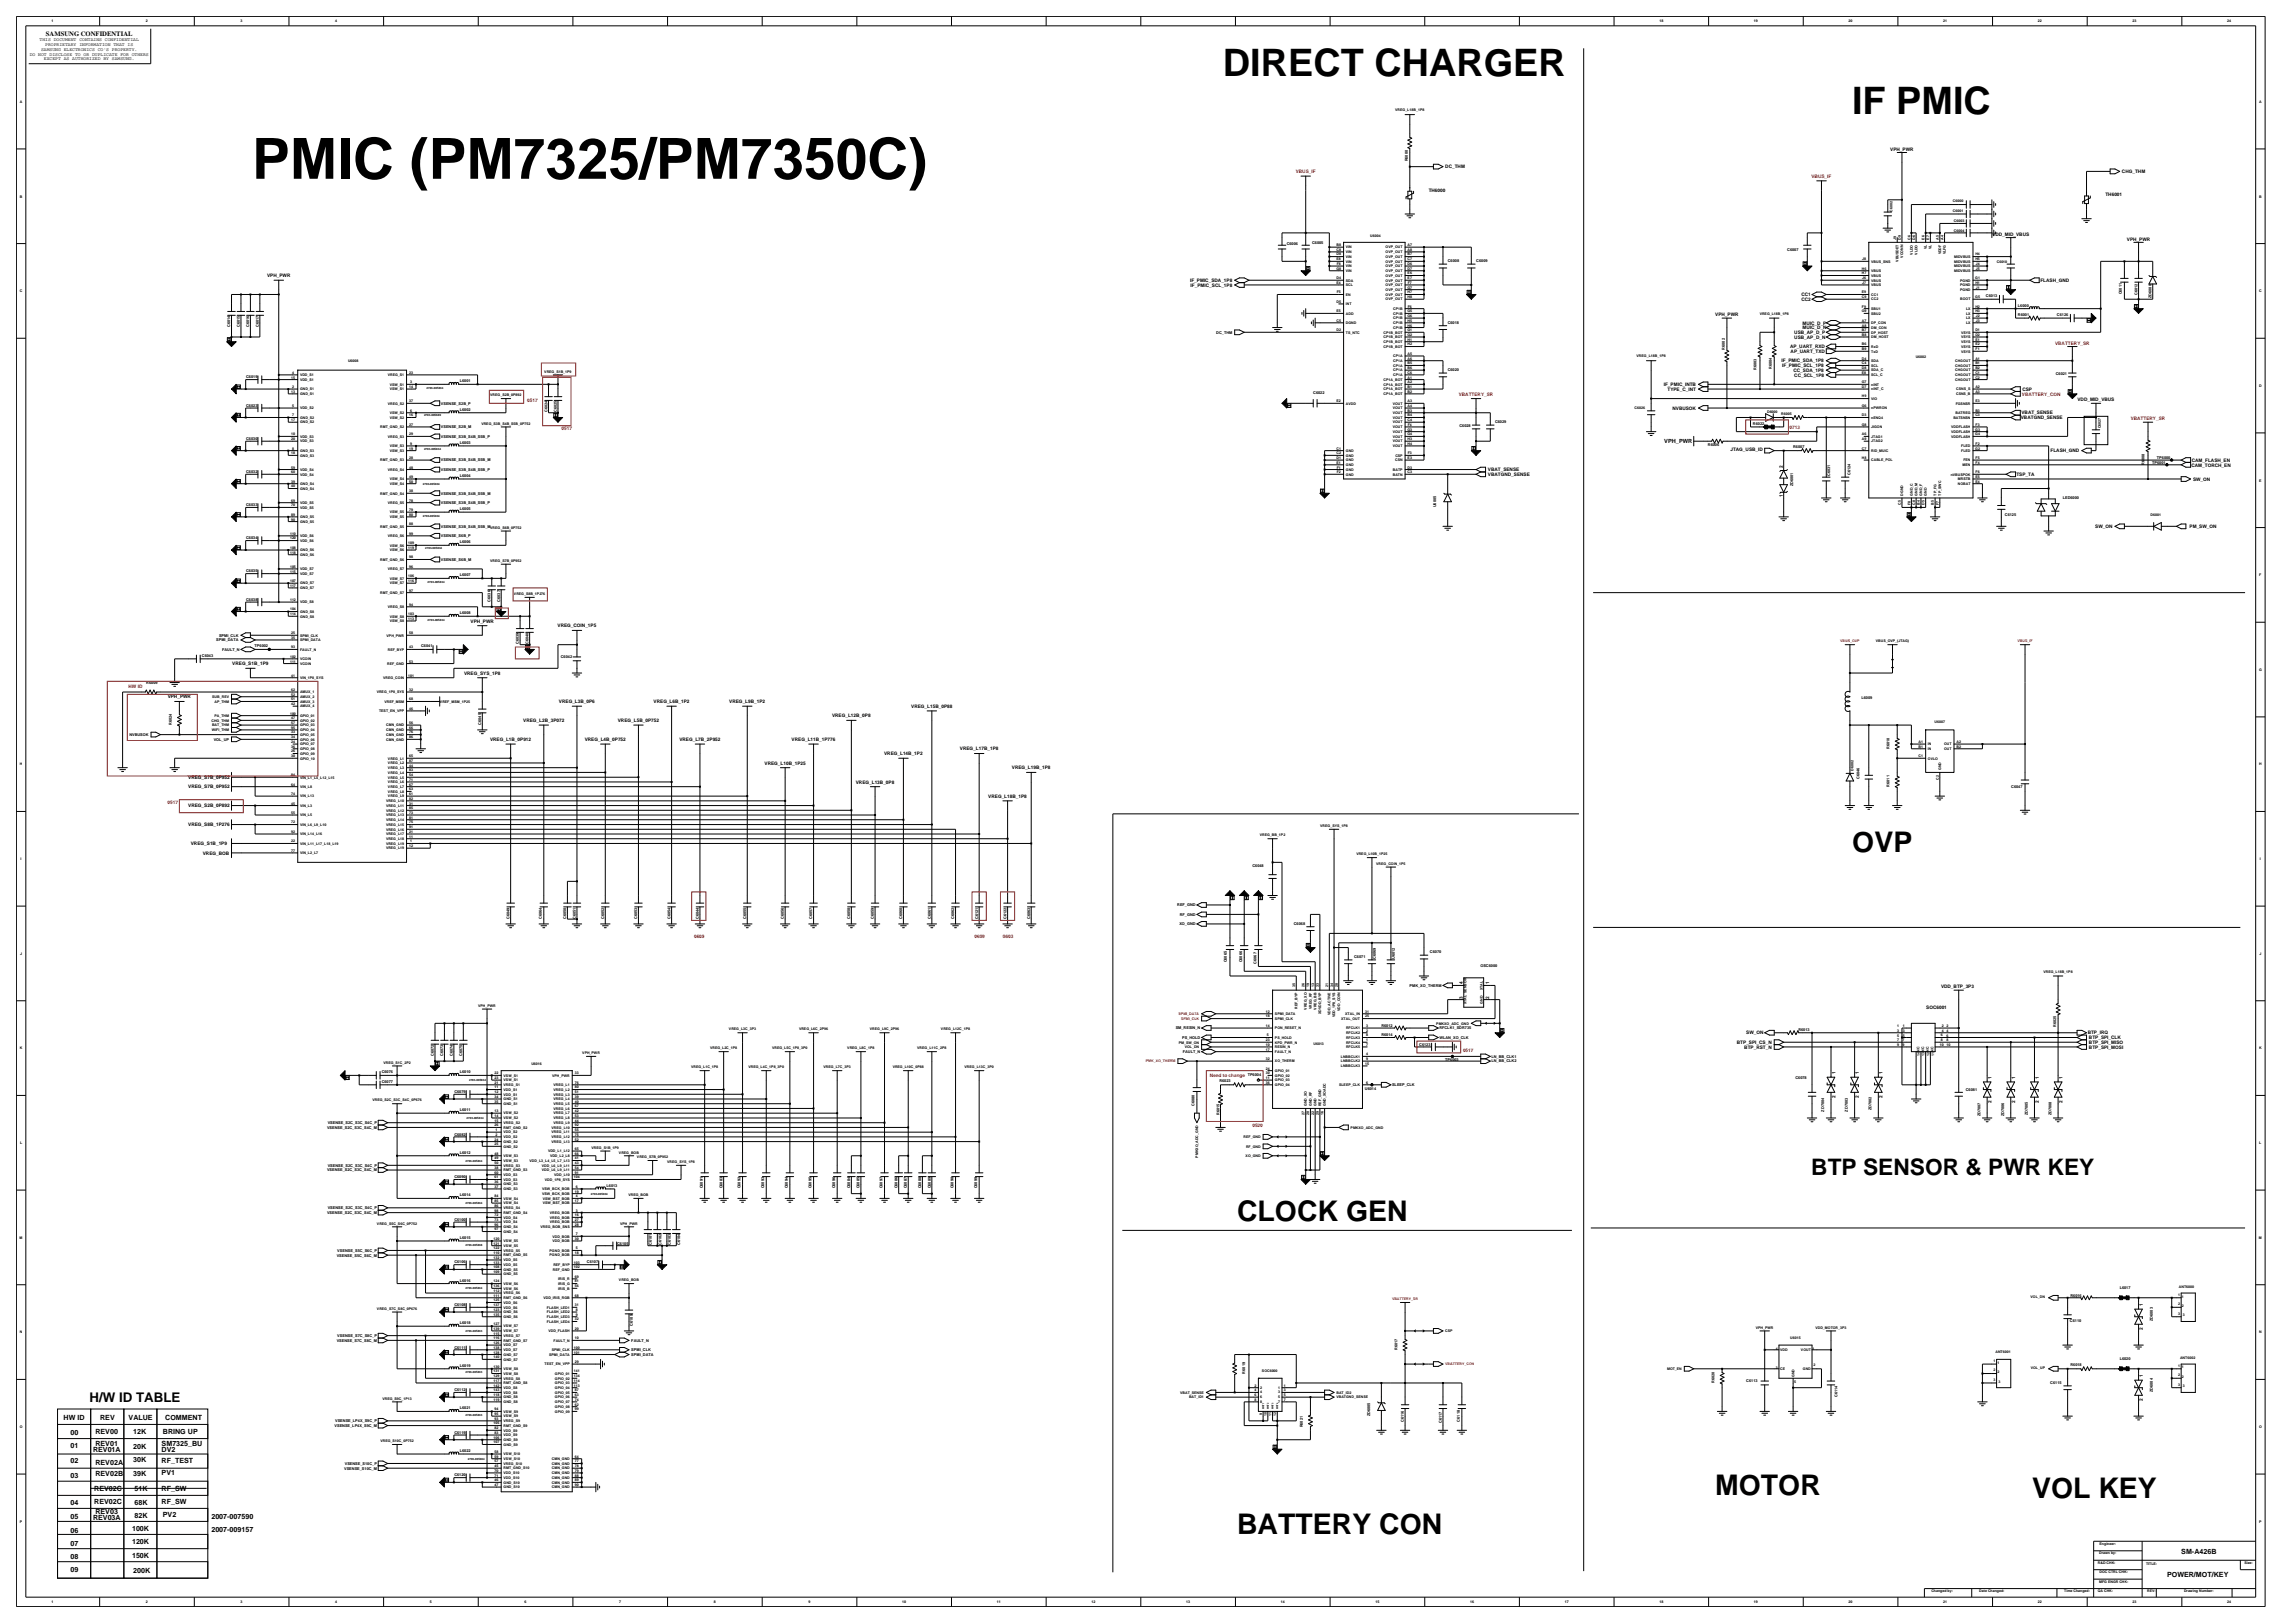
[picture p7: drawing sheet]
<svg xmlns="http://www.w3.org/2000/svg" width="420mm" height="297mm" viewBox="0 0 420 297" stroke-linecap="round" stroke-linejoin="round" font-family="sans-serif">
<defs><g id="words">
<text font-size="10.4" x="46.1" y="32.7">PMIC (PM7325/PM7350C)</text>
<g font-size="6.9">
<text x="223.8" y="13.9">DIRECT CHARGER</text>
<text x="338.9" y="20.9">IF PMIC</text>
</g>
<g font-size="5.2">
<text x="339" y="155.9">OVP</text>
<text x="226.4" y="223.4">CLOCK GEN</text>
<text x="313.9" y="273.6">MOTOR</text>
<text x="371.9" y="274.1">VOL KEY</text>
<text x="226.4" y="280.8">BATTERY CON</text>
</g>
<text font-size="4.2" x="331.5" y="214.9">BTP SENSOR &amp; PWR KEY</text>
<text font-size="2.4" x="16.4" y="256.5">H/W ID TABLE</text>
<g font-size="1.3">
<text x="11.6" y="259.8">HW ID</text>
<text x="12.9" y="262.6">00</text>
<text x="17.5" y="262.4">REV00</text>
<text x="18.3" y="259.8">REV</text>
<text x="23.5" y="259.8">VALUE</text>
<text x="24.4" y="262.4">12K</text>
<text x="29.8" y="262.4">BRING UP</text>
<text x="30.2" y="259.8">COMMENT</text>
<text x="12.9" y="267.8">02</text>
<text x="12.9" y="265">01</text>
<text x="17" y="265.6">REV01A</text>
<text x="17.5" y="268">REV02A</text>
<text x="17.5" y="264.5">REV01</text>
<text x="24.4" y="265.2">20K</text>
<text x="24.4" y="267.6">30K</text>
<text x="29.6" y="267.8">RF_TEST</text>
<text x="29.6" y="270">PV1</text>
<text x="29.6" y="264.5">SM7325_BU</text>
<text x="29.6" y="265.6">DV2</text>
<text x="12.9" y="275.4">04</text>
<text x="12.9" y="270.4">03</text>
<text x="17.3" y="275.1">REV02C</text>
<text x="17.3" y="272.8">REV02C</text>
<text x="17.5" y="270.2">REV02B</text>
<text x="24.4" y="270.2">39K</text>
<text x="24.6" y="272.8">51K</text>
<text x="24.6" y="275.4">68K</text>
<text x="29.6" y="272.8">RF_SW</text>
<text x="29.6" y="275.1">RF_SW</text>
<text x="12.9" y="278">05</text>
<text x="12.9" y="280.6">06</text>
<text x="17" y="278.2">REV03A</text>
<text x="17.5" y="277.1">REV03</text>
<text x="24.2" y="280.1">100K</text>
<text x="24.6" y="277.7">82K</text>
<text x="29.8" y="277.5">PV2</text>
<text x="38.7" y="278">2007-007590</text>
<text x="38.7" y="280.4">2007-009157</text>
<text x="12.9" y="285.3">08</text>
<text x="12.9" y="282.9">07</text>
<text x="12.9" y="287.7">09</text>
<text x="24.2" y="282.5">120K</text>
<text x="24.2" y="285.1">150K</text>
<text x="24.4" y="287.9">200K</text>
<text x="399.2" y="284.3">SM-A426B</text>
<text x="396.6" y="288.6">POWER/MOT/KEY</text>
</g>
<text font-size="1.2" x="8.4" y="6.5">SAMSUNG CONFIDENTIAL</text>
<text font-size="1" x="304.6" y="81.1">VPH_PWR</text>
<g font-size=".9">
<text x="5.4" y="10.2">DO NOT DISCLOSE TO OR DUPLICATE FOR OTHERS</text>
<text x="7.3" y="7.6">THIS DOCUMENT CONTAINS CONFIDENTIAL</text>
<text x="7.5" y="9.3">SAMSUNG ELECTRONICS CO'S PROPERTY.</text>
<text x="8" y="11">EXCEPT AS AUTHORIZED BY SAMSUNG.</text>
<text x="8.3" y="8.4">PROPRIETARY INFORMATION THAT IS</text>
<text x="345.9" y="27.6">VPH_PWR</text>
<text x="261.5" y="35">TH6000</text>
<text x="264.5" y="30.8">DC_THM</text>
<text x="385.3" y="35.9">TH6001</text>
<text x="388.3" y="31.7">CHG_THM</text>
<text x="364.6" y="43.2">VDD_MID_VBUS</text>
<text x="389.2" y="44">VPH_PWR</text>
<text x="48.9" y="50.7">VPH_PWR</text>
<text x="217.8" y="51.6">IF_PMIC_SDA_1P8</text>
<text x="217.9" y="52.5">IF_PMIC_SCL_1P8</text>
<text x="373.4" y="51.6">FLASH_GND</text>
<text x="313.9" y="57.9">VPH_PWR</text>
<text x="329.7" y="55.1">CC2</text>
<text x="329.7" y="54.2">CC1</text>
<text x="329.9" y="59.4">MUIC_D_P</text>
<text x="327.6" y="63.7">AP_UART_RXD</text>
<text x="327.7" y="64.6">AP_UART_TXD</text>
<text x="328.4" y="62">USB_AP_D_N</text>
<text x="328.4" y="61.1">USB_AP_D_P</text>
<text x="329.9" y="60.2">MUIC_D_N</text>
<text x="304.5" y="70.6">IF_PMIC_INTB</text>
<text x="305.2" y="71.5">TYPE_C_INT</text>
<text x="326" y="66.3">IF_PMIC_SDA_1P8</text>
<text x="326.1" y="67.2">IF_PMIC_SCL_1P8</text>
<text x="328.2" y="68">CC_SDA_1P8</text>
<text x="328.4" y="68.9">CC_SCL_1P8</text>
<text x="370.1" y="71.5">CSP</text>
<text x="306.1" y="75">NVBUSOK</text>
<text x="369.8" y="76.7">VBATGND_SENSE</text>
<text x="369.9" y="75.8">VBAT_SENSE</text>
<text x="380.2" y="73.5">VDD_MID_VBUS</text>
<text x="316.7" y="82.5">JTAG_USB_ID</text>
<text x="375.3" y="82.8">FLASH_GND</text>
<text x="272.3" y="87.1">VBATGND_SENSE</text>
<text x="272.3" y="86.2">VBAT_SENSE</text>
<text x="326.2" y="85.7" transform="rotate(-90 326.2 85.7)">2</text>
<text x="369" y="87.1">TSP_TA</text>
<text x="401" y="85.4">CAM_TORCH_EN</text>
<text x="401.1" y="84.5">CAM_FLASH_EN</text>
<text x="401.3" y="88">SW_ON</text>
<text x="326.2" y="90.9" transform="rotate(-90 326.2 90.9)">1</text>
<text x="383.4" y="96.6">SW_ON</text>
<text x="400.7" y="96.6">PM_SW_ON</text>
<text x="86.1" y="113.9">VPH_PWR</text>
<text x="102" y="114.8">VREG_COIN_1P5</text>
<text x="42.5" y="121.7">VREG_S1B_1P9</text>
<text x="84.9" y="123.5">VREG_SYS_1P8</text>
<text x="30.7" y="127.8">VPH_PWR</text>
<text x="102.3" y="128.7">VREG_L3B_0P6</text>
<text x="119.6" y="128.7">VREG_L6B_1P2</text>
<text x="133.5" y="128.7">VREG_L9B_1P2</text>
<text x="152.3" y="131.3">VREG_L12B_0P8</text>
<text x="166.8" y="129.5">VREG_L15B_0P88</text>
<text x="89.7" y="135.6">VREG_L1B_0P912</text>
<text x="95.7" y="132.1">VREG_L2B_3P072</text>
<text x="107" y="135.6">VREG_L4B_0P752</text>
<text x="113.1" y="132.1">VREG_L5B_0P752</text>
<text x="124.3" y="135.6">VREG_L7B_2P952</text>
<text x="144.9" y="135.6">VREG_L11B_1P776</text>
<text x="175.7" y="137.3">VREG_L17B_1P8</text>
<text x="34.4" y="142.5">VREG_S7B_0P952</text>
<text x="139.9" y="139.9">VREG_L10B_1P25</text>
<text x="156.6" y="143.4">VREG_L13B_0P8</text>
<text x="161.8" y="138.2">VREG_L14B_1P2</text>
<text x="185.2" y="140.8">VREG_L19B_1P8</text>
<text x="34.4" y="144.3">VREG_S7B_0P952</text>
<text x="34.4" y="147.7">VREG_S2B_0P892</text>
<text x="180.9" y="146">VREG_L18B_1P8</text>
<text x="34.4" y="151.2">VREG_S8B_1P276</text>
<text x="34.9" y="154.7">VREG_S1B_1P9</text>
<text x="37.1" y="156.4">VREG_BOB</text>
<text x="267.7" y="182.7" transform="rotate(-90 267.7 182.7)">3</text>
<text x="267.7" y="180.1" transform="rotate(-90 267.7 180.1)">4</text>
<text x="272.6" y="182.7" transform="rotate(-90 272.6 182.7)">2</text>
<text x="272.6" y="180.1" transform="rotate(-90 272.6 180.1)">1</text>
<text x="352.5" y="184.6">SOC6001</text>
<text x="355.2" y="180.8">VDD_BTP_3P3</text>
<text x="317.9" y="191">BTP_SPI_CS_N</text>
<text x="319.2" y="191.9">BTP_RST_N</text>
<text x="319.6" y="189.3">SW_ON</text>
<text x="382.1" y="189.3">BTP_IRQ</text>
<text x="382.3" y="191">BTP_SPI_MISO</text>
<text x="382.3" y="190.2">BTP_SPI_CLK</text>
<text x="382.3" y="191.9">BTP_SPI_MOSI</text>
<text x="335.9" y="196.6" transform="rotate(-90 335.9 196.6)">1</text>
<text x="340.2" y="196.6" transform="rotate(-90 340.2 196.6)">1</text>
<text x="344.5" y="196.6" transform="rotate(-90 344.5 196.6)">1</text>
<text x="364.5" y="197.4" transform="rotate(-90 364.5 197.4)">1</text>
<text x="368.8" y="197.4" transform="rotate(-90 368.8 197.4)">1</text>
<text x="373.1" y="197.4" transform="rotate(-90 373.1 197.4)">1</text>
<text x="377.4" y="197.4" transform="rotate(-90 377.4 197.4)">1</text>
<text x="335.9" y="200.9" transform="rotate(-90 335.9 200.9)">2</text>
<text x="340.2" y="200.9" transform="rotate(-90 340.2 200.9)">2</text>
<text x="344.5" y="200.9" transform="rotate(-90 344.5 200.9)">2</text>
<text x="364.5" y="201.8" transform="rotate(-90 364.5 201.8)">2</text>
<text x="368.8" y="201.8" transform="rotate(-90 368.8 201.8)">2</text>
<text x="373.1" y="201.8" transform="rotate(-90 373.1 201.8)">2</text>
<text x="377.4" y="201.8" transform="rotate(-90 377.4 201.8)">2</text>
<text x="392.2" y="239" transform="rotate(-90 392.2 239)">1</text>
<text x="392.2" y="243.4" transform="rotate(-90 392.2 243.4)">2</text>
<text x="392.2" y="252" transform="rotate(-90 392.2 252)">1</text>
<text x="392.2" y="256.4" transform="rotate(-90 392.2 256.4)">2</text>
</g>
<g font-size=".9" fill="#f00">
<text x="237.1" y="31.7">VBUS_IF</text>
<text x="331.5" y="32.5">VBUS_IF</text>
<text x="376.1" y="63.1">VBATTERY_SR</text>
<text x="96.5" y="73.6">0517</text>
<text x="267" y="72.4">VBATTERY_SR</text>
<text x="370" y="72.4">VBATTERY_CON</text>
<text x="389.9" y="76.9">VBATTERY_SR</text>
<text x="102.8" y="78.8">0517</text>
<text x="327.5" y="78.6">0713</text>
<text x="23.5" y="126">HW ID</text>
<text x="30.7" y="147.2">0517</text>
<text x="127" y="171.7">0609</text>
<text x="178.3" y="171.7">0609</text>
<text x="183.5" y="171.7">0603</text>
<text x="221.4" y="197">Need to change</text>
<text x="267.7" y="192.4">0517</text>
<text x="229.2" y="206.3">0520</text>
</g>
<g font-size=".7">
<text x="9.4" y="4.1">1</text>
<text x="26.7" y="4.1">2</text>
<text x="44" y="4.1">3</text>
<text x="61.4" y="4.1">4</text>
<text x="303.7" y="4.1">18</text>
<text x="321" y="4.1">19</text>
<text x="338.3" y="4.1">20</text>
<text x="355.6" y="4.1">21</text>
<text x="372.9" y="4.1">22</text>
<text x="390.3" y="4.1">23</text>
<text x="407.6" y="4.1">24</text>
<text x="3.6" y="18.8">A</text>
<text x="255.3" y="20.3">VREG_L18B_1P8</text>
<text x="413.4" y="18.8">A</text>
<text x="257.6" y="29.5" transform="rotate(-90 257.6 29.5)">R6000</text>
<text x="3.6" y="36.1">B</text>
<text x="346.3" y="38.7" transform="rotate(-90 346.3 38.7)">C6002</text>
<text x="357.4" y="38.7">C6001</text>
<text x="357.4" y="37">C6000</text>
<text x="357.6" y="40.7">C6003</text>
<text x="413.4" y="36.1">B</text>
<text x="235.5" y="44.8">C6006</text>
<text x="240.1" y="44.6">C6005</text>
<text x="244.6" y="46.7">D8</text>
<text x="244.6" y="45.9">C8</text>
<text x="244.6" y="45">B8</text>
<text x="244.6" y="47.6">E8</text>
<text x="246.3" y="47.2">VIN</text>
<text x="246.3" y="46.3">VIN</text>
<text x="246.3" y="45.5">VIN</text>
<text x="250.8" y="43.3">U6004</text>
<text x="253.6" y="47.2">OVP_OUT</text>
<text x="253.6" y="45.5">OVP_OUT</text>
<text x="253.6" y="46.3">OVP_OUT</text>
<text x="257.6" y="47.6">C7</text>
<text x="257.6" y="46.7">B7</text>
<text x="257.6" y="45">A7</text>
<text x="257.6" y="45.9">A8</text>
<text x="265" y="47.9">C6008</text>
<text x="270.2" y="47.9">C6009</text>
<text x="327.1" y="45.9">C6007</text>
<text x="340.8" y="47.6">J8</text>
<text x="347" y="43.8" transform="rotate(-90 347 43.8)">J9</text>
<text x="347.4" y="47.9" transform="rotate(-90 347.4 47.9)">VBUSDET</text>
<text x="347.9" y="43.9" transform="rotate(-90 347.9 43.9)">D9</text>
<text x="348.3" y="47.1" transform="rotate(-90 348.3 47.1)">VCONN</text>
<text x="349.6" y="43.9" transform="rotate(-90 349.6 43.9)">C6</text>
<text x="350" y="46.6" transform="rotate(-90 350 46.6)">VLDO</text>
<text x="350.5" y="43.9" transform="rotate(-90 350.5 43.9)">D6</text>
<text x="350.9" y="46.6" transform="rotate(-90 350.9 46.6)">VLDO</text>
<text x="352.2" y="43.9" transform="rotate(-90 352.2 43.9)">E6</text>
<text x="352.6" y="45.6" transform="rotate(-90 352.6 45.6)">VL</text>
<text x="353.1" y="43.9" transform="rotate(-90 353.1 43.9)">E7</text>
<text x="353.5" y="45.6" transform="rotate(-90 353.5 45.6)">VL</text>
<text x="354.8" y="43.9" transform="rotate(-90 354.8 43.9)">A5</text>
<text x="355.2" y="46.6" transform="rotate(-90 355.2 46.6)">VDDF</text>
<text x="355.7" y="43.9" transform="rotate(-90 355.7 43.9)">A4</text>
<text x="356.1" y="46.5" transform="rotate(-90 356.1 46.5)">VLFG</text>
<text x="357.6" y="42.4">C6004</text>
<text x="357.6" y="47.2">MIDVBUS</text>
<text x="361.5" y="46.7">H4</text>
<text x="361.5" y="47.6">H5</text>
<text x="3.6" y="53.5">C</text>
<text x="244.6" y="49.3">G8</text>
<text x="244.6" y="51.1">D4</text>
<text x="244.6" y="52">E4</text>
<text x="244.6" y="53.7">F5</text>
<text x="244.6" y="48.5">F8</text>
<text x="246.3" y="49.8">VIN</text>
<text x="246.3" y="48.9">VIN</text>
<text x="246.3" y="48.1">VIN</text>
<text x="246.3" y="52.4">SCL</text>
<text x="246.3" y="51.5">SDA</text>
<text x="253.6" y="53.2">OVP_OUT</text>
<text x="253.6" y="52.4">OVP_OUT</text>
<text x="253.6" y="50.6">OVP_OUT</text>
<text x="253.6" y="51.5">OVP_OUT</text>
<text x="253.6" y="48.9">OVP_OUT</text>
<text x="253.6" y="49.8">OVP_OUT</text>
<text x="253.6" y="48.1">OVP_OUT</text>
<text x="257.6" y="52.8">G7</text>
<text x="257.6" y="53.7">H7</text>
<text x="257.6" y="48.5">D6</text>
<text x="257.6" y="49.3">D7</text>
<text x="257.6" y="50.2">E6</text>
<text x="257.6" y="51.1">E7</text>
<text x="257.6" y="52">F7</text>
<text x="340.7" y="49.3">H6</text>
<text x="340.7" y="50.2">H7</text>
<text x="340.7" y="53.7">E9</text>
<text x="340.8" y="51.1">J6</text>
<text x="340.8" y="52">J7</text>
<text x="342.4" y="51.5">VBUS</text>
<text x="342.4" y="52.4">VBUS</text>
<text x="342.4" y="48.1">VBUS_SNS</text>
<text x="342.4" y="49.8">VBUS</text>
<text x="342.4" y="50.6">VBUS</text>
<text x="357.6" y="49.8">MIDVBUS</text>
<text x="357.6" y="48.9">MIDVBUS</text>
<text x="357.6" y="48.1">MIDVBUS</text>
<text x="358.7" y="53.2">PGND</text>
<text x="358.7" y="52.4">PGND</text>
<text x="358.7" y="51.5">PGND</text>
<text x="361.5" y="51.1">G1</text>
<text x="361.5" y="52">H1</text>
<text x="361.6" y="49.3">J5</text>
<text x="361.6" y="52.8">J1</text>
<text x="361.6" y="48.5">J4</text>
<text x="365.4" y="48.1">C6010</text>
<text x="388.3" y="53.9" transform="rotate(-90 388.3 53.9)">C6011</text>
<text x="413.4" y="53.5">C</text>
<text x="42.1" y="59.8" transform="rotate(-90 42.1 59.8)">C6014</text>
<text x="43.9" y="59.8" transform="rotate(-90 43.9 59.8)">C6015</text>
<text x="45.6" y="59.8" transform="rotate(-90 45.6 59.8)">C6016</text>
<text x="47.3" y="59.8" transform="rotate(-90 47.3 59.8)">C6017</text>
<text x="244.6" y="55.4">D5</text>
<text x="244.6" y="58.9">C5</text>
<text x="244.6" y="57.1">E5</text>
<text x="246.3" y="54.1">EN</text>
<text x="246.3" y="57.6">ADD</text>
<text x="246.3" y="55.8">INT</text>
<text x="246.3" y="59.3">DGND</text>
<text x="253.6" y="54.1">OVP_OUT</text>
<text x="253.6" y="55">OVP_OUT</text>
<text x="255" y="59.3">CP1B</text>
<text x="255" y="57.6">CP1B</text>
<text x="255" y="58.4">CP1B</text>
<text x="255" y="56.7">CP1B</text>
<text x="257.6" y="57.1">G5</text>
<text x="257.6" y="58">G6</text>
<text x="257.6" y="58.9">H5</text>
<text x="257.6" y="59.7">H6</text>
<text x="257.6" y="54.5">H8</text>
<text x="257.6" y="56.3">F6</text>
<text x="264.9" y="59.3">C6018</text>
<text x="322" y="57.6">VREG_L18B_1P8</text>
<text x="340.7" y="57.1">G9</text>
<text x="340.7" y="54.5">C9</text>
<text x="340.7" y="58.9">A7</text>
<text x="340.7" y="59.7">A8</text>
<text x="340.8" y="56.3">F9</text>
<text x="342.4" y="57.6">SBU2</text>
<text x="342.4" y="56.7">SBU1</text>
<text x="342.4" y="54.1">CC1</text>
<text x="342.4" y="55">CC2</text>
<text x="342.4" y="59.3">DP_CON</text>
<text x="358.7" y="55">BOOT</text>
<text x="359.8" y="58.4">LX</text>
<text x="359.8" y="59.3">LX</text>
<text x="359.8" y="56.7">LX</text>
<text x="359.8" y="57.6">LX</text>
<text x="361.5" y="54.5">G5</text>
<text x="361.5" y="56.3">H2</text>
<text x="361.5" y="57.1">H3</text>
<text x="361.6" y="58">J2</text>
<text x="361.6" y="58.9">J3</text>
<text x="363.4" y="54.3">C6013</text>
<text x="369.3" y="56.3">L6000</text>
<text x="369.3" y="57.8">R6001</text>
<text x="376.4" y="57.8">C6126</text>
<text x="391.2" y="54" transform="rotate(-90 391.2 54)">C6012</text>
<text x="393.8" y="54.5" transform="rotate(-90 393.8 54.5)">ZD6000</text>
<text x="222.6" y="61.1">DC_THM</text>
<text x="244.6" y="60.6">D2</text>
<text x="246.3" y="61">TS_NTC</text>
<text x="253.2" y="62.8">CP1B_BOT</text>
<text x="253.2" y="63.6">CP1B_BOT</text>
<text x="253.2" y="61">CP1B_BOT</text>
<text x="253.2" y="61.9">CP1B_BOT</text>
<text x="255" y="60.2">CP1B</text>
<text x="255" y="65.4">CP1A</text>
<text x="257.6" y="60.6">G1</text>
<text x="257.6" y="61.5">G2</text>
<text x="257.6" y="62.3">H1</text>
<text x="257.6" y="63.2">H2</text>
<text x="257.6" y="64.9">A5</text>
<text x="257.6" y="65.8">A6</text>
<text x="299.5" y="65.4">VREG_L18B_1P8</text>
<text x="315.7" y="64" transform="rotate(-90 315.7 64)">R6002</text>
<text x="340.7" y="65.8">D4</text>
<text x="340.7" y="63.2">B6</text>
<text x="340.7" y="60.6">B7</text>
<text x="340.7" y="61.5">B8</text>
<text x="340.7" y="64.1">B9</text>
<text x="342.4" y="63.6">RxD</text>
<text x="342.4" y="61">DP_HOST</text>
<text x="342.4" y="61.9">DM_HOST</text>
<text x="342.4" y="64.5">TxD</text>
<text x="342.4" y="60.2">DM_CON</text>
<text x="350.6" y="65.6">U6002</text>
<text x="358.9" y="64.5">VSYS</text>
<text x="358.9" y="62.8">VSYS</text>
<text x="358.9" y="63.6">VSYS</text>
<text x="358.9" y="61.9">VSYS</text>
<text x="358.9" y="61">VSYS</text>
<text x="361.5" y="61.5">D2</text>
<text x="361.5" y="60.6">D1</text>
<text x="361.5" y="65.8">A1</text>
<text x="361.5" y="62.3">E1</text>
<text x="361.5" y="63.2">E2</text>
<text x="361.6" y="64.1">F1</text>
<text x="45.1" y="69.3">C6019</text>
<text x="53.3" y="71.9">13</text>
<text x="53.3" y="69.3">15</text>
<text x="53.4" y="68.4">4</text>
<text x="53.4" y="71">2</text>
<text x="54.9" y="68.8">VDD_S1</text>
<text x="54.9" y="71.4">GND_S1</text>
<text x="54.9" y="69.7">VDD_S1</text>
<text x="63.7" y="66.2">U6008</text>
<text x="71" y="68.8">VREG_S1</text>
<text x="71.3" y="70.6">VSW_S1</text>
<text x="71.3" y="71.4">VSW_S1</text>
<text x="74.9" y="68.4">23</text>
<text x="74.9" y="71">14</text>
<text x="75.1" y="70.1">3</text>
<text x="84.1" y="70">L6001</text>
<text x="99.6" y="68.2">VREG_S1B_1P9</text>
<text x="253.2" y="71.4">CP1A_BOT</text>
<text x="253.2" y="69.7">CP1A_BOT</text>
<text x="253.2" y="70.6">CP1A_BOT</text>
<text x="255" y="68.8">CP1A</text>
<text x="255" y="67.1">CP1A</text>
<text x="255" y="68">CP1A</text>
<text x="255" y="66.2">CP1A</text>
<text x="257.6" y="68.4">C6</text>
<text x="257.6" y="66.7">B5</text>
<text x="257.6" y="67.5">B6</text>
<text x="257.6" y="71">B1</text>
<text x="257.6" y="71.9">B2</text>
<text x="257.6" y="69.3">A1</text>
<text x="257.6" y="70.1">A2</text>
<text x="264.9" y="67.9">C6020</text>
<text x="321.4" y="67.7" transform="rotate(-90 321.4 67.7)">R6003</text>
<text x="324.3" y="67.5" transform="rotate(-90 324.3 67.5)">R6004</text>
<text x="340.7" y="70.1">G7</text>
<text x="340.7" y="71">D7</text>
<text x="340.7" y="67.5">D8</text>
<text x="340.7" y="66.7">C4</text>
<text x="340.7" y="68.4">E8</text>
<text x="342.4" y="70.6">nINT</text>
<text x="342.4" y="68.8">SCL_C</text>
<text x="342.4" y="66.2">SDA</text>
<text x="342.4" y="71.4">nINT_C</text>
<text x="342.4" y="68">SDA_C</text>
<text x="342.4" y="67.1">SCL</text>
<text x="357.8" y="68.8">CHGOUT</text>
<text x="357.8" y="69.7">CHGOUT</text>
<text x="357.8" y="67.1">CHGOUT</text>
<text x="357.8" y="68">CHGOUT</text>
<text x="357.8" y="66.2">CHGOUT</text>
<text x="358" y="71.4">CSNS_S</text>
<text x="361.5" y="68.4">C1</text>
<text x="361.5" y="69.3">C2</text>
<text x="361.5" y="66.7">B1</text>
<text x="361.5" y="67.5">B2</text>
<text x="361.5" y="71">A2</text>
<text x="361.5" y="71.9">A3</text>
<text x="376.2" y="68.7">C6021</text>
<text x="413.4" y="70.8">D</text>
<text x="45.1" y="74.5">C6023</text>
<text x="53.3" y="77.1">17</text>
<text x="53.4" y="76.2">7</text>
<text x="53.4" y="74.5">5</text>
<text x="54.9" y="76.6">GND_S2</text>
<text x="54.9" y="74.9">VDD_S2</text>
<text x="54.9" y="72.3">GND_S1</text>
<text x="54.9" y="77.5">GND_S2</text>
<text x="71" y="74">VREG_S2</text>
<text x="71.3" y="75.8">VSW_S2</text>
<text x="71.3" y="76.6">VSW_S2</text>
<text x="74.9" y="73.6">37</text>
<text x="74.9" y="77.9">27</text>
<text x="74.9" y="76.2">16</text>
<text x="75.1" y="75.3">6</text>
<text x="80.7" y="74.1">VSENSE_S2B_P</text>
<text x="84.1" y="75.2">L6002</text>
<text x="88.1" y="77.7">VREG_S3B_S4B_S5B_0P752</text>
<text x="89.7" y="72.5">VREG_S2B_0P892</text>
<text x="100.2" y="75.4" transform="rotate(-90 100.2 75.4)">C6024</text>
<text x="101.9" y="75.4" transform="rotate(-90 101.9 75.4)">C6025</text>
<text x="240.3" y="72.1">C6022</text>
<text x="244.6" y="73.6">E2</text>
<text x="246.3" y="74">AVDD</text>
<text x="253.2" y="72.3">CP1A_BOT</text>
<text x="254.9" y="77.5">VOUT</text>
<text x="254.9" y="75.8">VOUT</text>
<text x="254.9" y="76.6">VOUT</text>
<text x="254.9" y="74">VOUT</text>
<text x="254.9" y="74.9">VOUT</text>
<text x="257.6" y="77.1">C4</text>
<text x="257.6" y="75.3">B3</text>
<text x="257.6" y="76.2">B4</text>
<text x="257.6" y="73.6">A3</text>
<text x="257.6" y="74.5">A4</text>
<text x="257.6" y="77.9">F4</text>
<text x="273.6" y="77.5">C6029</text>
<text x="299.1" y="74.9">C6026</text>
<text x="320.8" y="77.7">R6022</text>
<text x="323.4" y="75.5">D6000</text>
<text x="326" y="76">R6005</text>
<text x="340.7" y="77.9">G8</text>
<text x="340.7" y="74.5">G6</text>
<text x="340.7" y="72.7">H9</text>
<text x="340.7" y="76.2">D3</text>
<text x="342.4" y="73.2">VIO</text>
<text x="342.4" y="74.9">nPWRON</text>
<text x="342.4" y="76.6">nENQ4</text>
<text x="357.5" y="76.6">BATSNSN</text>
<text x="357.9" y="75.8">BATREG</text>
<text x="357.9" y="74">FGSNSR</text>
<text x="358" y="72.3">CSNS_B</text>
<text x="361.5" y="76.2">C3</text>
<text x="361.5" y="75.3">B3</text>
<text x="361.5" y="73.6">E3</text>
<text x="361.6" y="77.9">F3</text>
<text x="45.1" y="80.5">C6030</text>
<text x="53.3" y="80.5">20</text>
<text x="53.3" y="83.1">18</text>
<text x="53.3" y="79.7">10</text>
<text x="53.4" y="82.3">8</text>
<text x="54.9" y="82.7">GND_S3</text>
<text x="54.9" y="81">VDD_S3</text>
<text x="54.9" y="83.6">GND_S3</text>
<text x="54.9" y="80.1">VDD_S3</text>
<text x="69.6" y="78.4">RMT_GND_S2</text>
<text x="71" y="80.1">VREG_S3</text>
<text x="71.3" y="81.8">VSW_S3</text>
<text x="71.3" y="82.7">VSW_S3</text>
<text x="74.9" y="84">28</text>
<text x="74.9" y="79.7">29</text>
<text x="74.9" y="82.3">19</text>
<text x="75.1" y="81.4">9</text>
<text x="80.7" y="78.4">VSENSE_S2B_M</text>
<text x="80.7" y="80.1">VSENSE_S3B_S4B_S5B_P</text>
<text x="84.1" y="81.2">L6003</text>
<text x="244.6" y="84">D1</text>
<text x="244.6" y="82.3">C1</text>
<text x="244.6" y="83.1">C2</text>
<text x="246.3" y="82.7">GND</text>
<text x="246.3" y="83.6">GND</text>
<text x="254.9" y="81">VOUT</text>
<text x="254.9" y="81.8">VOUT</text>
<text x="254.9" y="79.2">VOUT</text>
<text x="254.9" y="80.1">VOUT</text>
<text x="254.9" y="78.4">VOUT</text>
<text x="255.4" y="83.6">CSP</text>
<text x="257.6" y="78.8">G3</text>
<text x="257.6" y="79.7">G4</text>
<text x="257.6" y="80.5">H3</text>
<text x="257.6" y="81.4">H4</text>
<text x="257.6" y="84">E3</text>
<text x="257.6" y="83.1">F3</text>
<text x="267.1" y="78.2">C6028</text>
<text x="312.6" y="81.6">R6006</text>
<text x="328.2" y="82">R6007</text>
<text x="340.7" y="84">H8</text>
<text x="340.7" y="82.3">C7</text>
<text x="340.7" y="79.7">A6</text>
<text x="340.7" y="80.5">A9</text>
<text x="342.4" y="78.4">JIGON</text>
<text x="342.4" y="82.7">RID_MUIC</text>
<text x="342.4" y="80.1">JTAG1</text>
<text x="342.4" y="81">JTAG2</text>
<text x="357.1" y="79.2">VDDFLASH</text>
<text x="357.1" y="80.1">VDDFLASH</text>
<text x="357.1" y="78.4">VDDFLASH</text>
<text x="358.9" y="82.7">FLED</text>
<text x="358.9" y="81.8">FLED</text>
<text x="361.5" y="82.3">G2</text>
<text x="361.5" y="78.8">G3</text>
<text x="361.5" y="79.7">G4</text>
<text x="361.6" y="81.4">F2</text>
<text x="361.6" y="84">F5</text>
<text x="384.4" y="78.4" transform="rotate(-90 384.4 78.4)">C6027</text>
<text x="45.1" y="86.6">C6032</text>
<text x="53.3" y="85.7">59</text>
<text x="53.3" y="86.6">60</text>
<text x="53.3" y="88.3">39</text>
<text x="53.3" y="89.2">40</text>
<text x="54.9" y="86.2">VDD_S4</text>
<text x="54.9" y="87">VDD_S4</text>
<text x="54.9" y="88.7">GND_S4</text>
<text x="54.9" y="89.6">GND_S4</text>
<text x="69.6" y="84.4">RMT_GND_S3</text>
<text x="71" y="86.2">VREG_S4</text>
<text x="71.3" y="87.9">VSW_S4</text>
<text x="71.3" y="88.7">VSW_S4</text>
<text x="74.9" y="87.5">49</text>
<text x="74.9" y="88.3">50</text>
<text x="74.9" y="85.7">48</text>
<text x="80.7" y="86.2">VSENSE_S3B_S4B_S5B_P</text>
<text x="80.7" y="84.4">VSENSE_S3B_S4B_S5B_M</text>
<text x="84.1" y="87.3">L6004</text>
<text x="244.6" y="84.8">E1</text>
<text x="244.6" y="85.7">F1</text>
<text x="244.6" y="86.6">F2</text>
<text x="246.3" y="86.2">GND</text>
<text x="246.3" y="87">GND</text>
<text x="246.3" y="85.3">GND</text>
<text x="246.3" y="84.4">GND</text>
<text x="254.9" y="87">BATN</text>
<text x="254.9" y="86.2">BATP</text>
<text x="255.3" y="84.4">CSN</text>
<text x="257.6" y="85.7">D3</text>
<text x="257.6" y="86.6">C3</text>
<text x="328.2" y="89" transform="rotate(-90 328.2 89)">ZD6001</text>
<text x="334.9" y="87.1" transform="rotate(-90 334.9 87.1)">C6031</text>
<text x="338.6" y="86.9" transform="rotate(-90 338.6 86.9)">C6124</text>
<text x="342.4" y="84.4">CABLE_POL</text>
<text x="357" y="87">nVBUSPOK</text>
<text x="358.3" y="88.7">NOBAT</text>
<text x="358.3" y="87.9">MRSTB</text>
<text x="359.2" y="85.3">MEN</text>
<text x="359.3" y="84.4">FEN</text>
<text x="361.5" y="88.3">E4</text>
<text x="361.5" y="87.5">E5</text>
<text x="361.6" y="84.8">F4</text>
<text x="361.6" y="86.6">F6</text>
<text x="392.4" y="85.1" transform="rotate(-90 392.4 85.1)">R6008</text>
<text x="393.9" y="84.9">TP6001</text>
<text x="394.7" y="84">TP6000</text>
<text x="413.4" y="88.1">E</text>
<text x="45.1" y="92.6">C6033</text>
<text x="53.3" y="94.4">89</text>
<text x="53.3" y="95.3">90</text>
<text x="53.3" y="92.6">70</text>
<text x="53.3" y="91.8">69</text>
<text x="54.9" y="94.8">GND_S5</text>
<text x="54.9" y="95.7">GND_S5</text>
<text x="54.9" y="93.1">VDD_S5</text>
<text x="54.9" y="92.2">VDD_S5</text>
<text x="69.6" y="90.5">RMT_GND_S4</text>
<text x="71" y="92.2">VREG_S5</text>
<text x="71.3" y="93.9">VSW_S5</text>
<text x="71.3" y="94.8">VSW_S5</text>
<text x="74.9" y="91.8">78</text>
<text x="74.9" y="93.5">79</text>
<text x="74.9" y="94.4">80</text>
<text x="74.9" y="90.1">38</text>
<text x="80.7" y="92.2">VSENSE_S3B_S4B_S5B_P</text>
<text x="80.7" y="90.5">VSENSE_S3B_S4B_S5B_M</text>
<text x="84.1" y="93.4">L6005</text>
<text x="262.9" y="92.9" transform="rotate(-90 262.9 92.9)">U6005</text>
<text x="347.9" y="92.4" transform="rotate(-90 347.9 92.4)">C5</text>
<text x="348.3" y="90.7" transform="rotate(-90 348.3 90.7)">DGND</text>
<text x="349.6" y="92.4" transform="rotate(-90 349.6 92.4)">F8</text>
<text x="350" y="90.7" transform="rotate(-90 350 90.7)">GND_C</text>
<text x="350.5" y="92.4" transform="rotate(-90 350.5 92.4)">C8</text>
<text x="350.9" y="90.7" transform="rotate(-90 350.9 90.7)">GND_M</text>
<text x="351.3" y="92.4" transform="rotate(-90 351.3 92.4)">B4</text>
<text x="351.8" y="90.7" transform="rotate(-90 351.8 90.7)">GND_F</text>
<text x="352.2" y="92.4" transform="rotate(-90 352.2 92.4)">D5</text>
<text x="352.6" y="90.7" transform="rotate(-90 352.6 90.7)">GND</text>
<text x="353.9" y="92.4" transform="rotate(-90 353.9 92.4)">B5</text>
<text x="354.4" y="90.7" transform="rotate(-90 354.4 90.7)">TP_FG</text>
<text x="354.8" y="92.4" transform="rotate(-90 354.8 92.4)">F7</text>
<text x="355.2" y="90.7" transform="rotate(-90 355.2 90.7)">TP_SWC</text>
<text x="366.9" y="94.4">C6125</text>
<text x="377.5" y="91.3">LED6000</text>
<text x="393.6" y="94.4">D6001</text>
<text x="45.1" y="98.7">C6034</text>
<text x="53.1" y="98.7">120</text>
<text x="53.1" y="101.3">118</text>
<text x="53.1" y="100.4">108</text>
<text x="53.1" y="97.8">110</text>
<text x="54.9" y="99.2">VDD_S6</text>
<text x="54.9" y="101.7">GND_S6</text>
<text x="54.9" y="100.9">GND_S6</text>
<text x="54.9" y="98.3">VDD_S6</text>
<text x="69.6" y="96.5">RMT_GND_S5</text>
<text x="71" y="98.3">VREG_S6</text>
<text x="71.3" y="100.9">VSW_S6</text>
<text x="71.3" y="100">VSW_S6</text>
<text x="74.7" y="100.4">119</text>
<text x="74.7" y="99.6">109</text>
<text x="74.9" y="97.8">99</text>
<text x="74.9" y="96.1">88</text>
<text x="80.7" y="98.3">VSENSE_S6B_P</text>
<text x="80.7" y="96.6">VSENSE_S3B_S4B_S5B_M</text>
<text x="84.1" y="99.4">L6006</text>
<text x="89.7" y="96.8">VREG_S6B_0P752</text>
<text x="45.1" y="104.8">C6035</text>
<text x="53.1" y="104.8">115</text>
<text x="53.1" y="107.4">117</text>
<text x="53.1" y="106.5">107</text>
<text x="53.1" y="103.9">105</text>
<text x="54.9" y="105.2">VDD_S7</text>
<text x="54.9" y="107.8">GND_S7</text>
<text x="54.9" y="106.9">GND_S7</text>
<text x="54.9" y="104.3">VDD_S7</text>
<text x="69.6" y="102.6">RMT_GND_S6</text>
<text x="71" y="104.3">VREG_S7</text>
<text x="71.3" y="106.9">VSW_S7</text>
<text x="71.3" y="106.1">VSW_S7</text>
<text x="74.7" y="106.5">116</text>
<text x="74.7" y="105.6">106</text>
<text x="74.9" y="103.9">96</text>
<text x="74.9" y="102.2">98</text>
<text x="80.7" y="102.6">VSENSE_S6B_M</text>
<text x="84.1" y="105.5">L6007</text>
<text x="89.7" y="102.8">VREG_S7B_0P952</text>
<text x="413.5" y="105.4">F</text>
<text x="45.1" y="110">C6038</text>
<text x="53.1" y="112.6">114</text>
<text x="53.1" y="110">112</text>
<text x="53.1" y="111.7">104</text>
<text x="54.9" y="113">GND_S8</text>
<text x="54.9" y="110.4">VDD_S8</text>
<text x="54.9" y="112.1">GND_S8</text>
<text x="69.6" y="108.7">RMT_GND_S7</text>
<text x="71" y="111.3">VREG_S8</text>
<text x="71.3" y="113.9">VSW_S8</text>
<text x="71.3" y="113">VSW_S8</text>
<text x="74.7" y="113.4">113</text>
<text x="74.7" y="112.6">103</text>
<text x="74.9" y="110.8">94</text>
<text x="74.9" y="108.2">97</text>
<text x="84.1" y="112.4">L6008</text>
<text x="89.8" y="110.1" transform="rotate(-90 89.8 110.1)">C6036</text>
<text x="91.5" y="110.1" transform="rotate(-90 91.5 110.1)">C6037</text>
<text x="94.1" y="108.9">VREG_S8B_1P276</text>
<text x="39.6" y="117.4">SPMI_DATA</text>
<text x="40.1" y="116.5">SPMI_CLK</text>
<text x="40.7" y="119.1">FAULT_N</text>
<text x="46.6" y="118.4">TP6002</text>
<text x="53.3" y="118.6">93</text>
<text x="53.3" y="116.9">35</text>
<text x="53.3" y="116">25</text>
<text x="54.9" y="119.1">FAULT_N</text>
<text x="54.9" y="117.3">SPMI_DATA</text>
<text x="54.9" y="116.5">SPMI_CLK</text>
<text x="70.8" y="116.5">VPH_PWR</text>
<text x="71" y="119.1">REF_BYP</text>
<text x="74.9" y="116">58</text>
<text x="74.9" y="118.6">43</text>
<text x="77.1" y="118.5">C6041</text>
<text x="95" y="117.9" transform="rotate(-90 95 117.9)">C6039</text>
<text x="96.7" y="117.9" transform="rotate(-90 96.7 117.9)">C6040</text>
<text x="343.3" y="117.6">VBUS_OVP_(JTAG)</text>
<text x="26.8" y="125.2">R6009</text>
<text x="37" y="120.2">C6043</text>
<text x="53.1" y="121.2">111</text>
<text x="53.1" y="120.4">102</text>
<text x="53.3" y="123.8">41</text>
<text x="54.9" y="124.3">VIN_1P8_SYS</text>
<text x="54.9" y="121.7">VCOIN</text>
<text x="54.9" y="120.8">VCOIN</text>
<text x="70.1" y="124.3">VREG_COIN</text>
<text x="70.9" y="121.7">REF_GND</text>
<text x="74.7" y="123.8">101</text>
<text x="74.9" y="121.2">53</text>
<text x="102.6" y="120.4">C6042</text>
<text x="413.4" y="122.8">G</text>
<text x="38.8" y="127.7">SUB_REV</text>
<text x="39.2" y="131.2">PA_THM</text>
<text x="39.2" y="128.6">AP_THM</text>
<text x="53.1" y="130.8">100</text>
<text x="53.3" y="126.4">62</text>
<text x="53.3" y="128.2">51</text>
<text x="53.3" y="127.3">52</text>
<text x="53.3" y="129">42</text>
<text x="53.3" y="131.6">47</text>
<text x="54.9" y="126.9">AMUX_1</text>
<text x="54.9" y="128.6">AMUX_3</text>
<text x="54.9" y="127.7">AMUX_2</text>
<text x="54.9" y="129.5">AMUX_4</text>
<text x="54.9" y="131.2">GPIO_01</text>
<text x="68.9" y="126.9">VREG_1P8_SYS</text>
<text x="69.4" y="130.3">TEST_EN_VPP</text>
<text x="70.4" y="128.6">VREF_MSM</text>
<text x="74.9" y="128.2">68</text>
<text x="74.9" y="129.9">46</text>
<text x="74.9" y="126.4">32</text>
<text x="80.5" y="128.6">VREF_MSM_1P25</text>
<text x="340.7" y="128">L6009</text>
<text x="23.7" y="134.7">NVBUSOK</text>
<text x="31.5" y="132.7" transform="rotate(-90 31.5 132.7)">R6024</text>
<text x="38.7" y="132">CHG_THM</text>
<text x="38.8" y="133.8">WIFI_THM</text>
<text x="38.8" y="132.9">BAT_THM</text>
<text x="39.1" y="135.5">VOL_UP</text>
<text x="53.3" y="133.4">95</text>
<text x="53.3" y="132.5">57</text>
<text x="53.3" y="135.1">34</text>
<text x="53.3" y="136.8">36</text>
<text x="53.3" y="134.2">33</text>
<text x="53.3" y="135.9">24</text>
<text x="53.3" y="137.7">26</text>
<text x="54.9" y="133.8">GPIO_04</text>
<text x="54.9" y="132.9">GPIO_03</text>
<text x="54.9" y="132">GPIO_02</text>
<text x="54.9" y="135.5">GPIO_06</text>
<text x="54.9" y="137.3">GPIO_08</text>
<text x="54.9" y="134.7">GPIO_05</text>
<text x="54.9" y="136.4">GPIO_07</text>
<text x="70.7" y="135.5">CMN_GND</text>
<text x="70.7" y="134.7">CMN_GND</text>
<text x="70.7" y="133.8">CMN_GND</text>
<text x="70.7" y="132.9">CMN_GND</text>
<text x="74.9" y="135.1">86</text>
<text x="74.9" y="134.2">76</text>
<text x="74.9" y="133.4">66</text>
<text x="74.9" y="132.5">56</text>
<text x="88" y="132.6" transform="rotate(-90 88 132.6)">C6045</text>
<text x="345.8" y="137" transform="rotate(-90 345.8 137)">R6010</text>
<text x="351.1" y="135.9">A1</text>
<text x="351.1" y="136.8">B1</text>
<text x="352.8" y="136.4">IN</text>
<text x="352.8" y="137.3">IN</text>
<text x="354" y="132.3">U6007</text>
<text x="355.8" y="136.4">OUT</text>
<text x="355.8" y="137.3">OUT</text>
<text x="358" y="135.9">A2</text>
<text x="358" y="136.8">B2</text>
<text x="3.6" y="140.1">H</text>
<text x="53.3" y="142">84</text>
<text x="53.3" y="143.7">64</text>
<text x="53.3" y="138.6">30</text>
<text x="54.9" y="142.5">VIN_L1_L4_L12_L15</text>
<text x="54.9" y="139">GPIO_10</text>
<text x="54.9" y="138.1">GPIO_09</text>
<text x="71" y="139.8">VREG_L2</text>
<text x="71" y="141.6">VREG_L4</text>
<text x="71" y="143.3">VREG_L6</text>
<text x="71" y="139">VREG_L1</text>
<text x="71" y="142.5">VREG_L5</text>
<text x="71" y="140.7">VREG_L3</text>
<text x="74.9" y="139.4">87</text>
<text x="74.9" y="141.2">83</text>
<text x="74.9" y="142.9">71</text>
<text x="74.9" y="138.6">65</text>
<text x="74.9" y="143.7">67</text>
<text x="74.9" y="142">54</text>
<text x="74.9" y="140.3">44</text>
<text x="339.2" y="141" transform="rotate(-90 339.2 141)">D6002</text>
<text x="340.3" y="142.6" transform="rotate(-90 340.3 142.6)">C6046</text>
<text x="345.8" y="144" transform="rotate(-90 345.8 144)">R6011</text>
<text x="351.1" y="138.6">C1</text>
<text x="352.8" y="139">OVLO</text>
<text x="354.8" y="142.6" transform="rotate(-90 354.8 142.6)">C2</text>
<text x="355.2" y="140.9" transform="rotate(-90 355.2 140.9)">GND</text>
<text x="413.4" y="140.1">H</text>
<text x="53.3" y="145.5">74</text>
<text x="53.3" y="148.9">55</text>
<text x="53.3" y="147.2">45</text>
<text x="54.9" y="145.9">VIN_L13</text>
<text x="54.9" y="144.2">VIN_L8</text>
<text x="54.9" y="149.4">VIN_L5</text>
<text x="54.9" y="147.6">VIN_L3</text>
<text x="70.6" y="148.5">VREG_L12</text>
<text x="70.6" y="146.8">VREG_L10</text>
<text x="70.6" y="149.4">VREG_L13</text>
<text x="70.6" y="147.6">VREG_L11</text>
<text x="71" y="145">VREG_L8</text>
<text x="71" y="144.2">VREG_L7</text>
<text x="71" y="145.9">VREG_L9</text>
<text x="74.9" y="148.1">85</text>
<text x="74.9" y="149.8">81</text>
<text x="74.9" y="146.3">82</text>
<text x="74.9" y="148.9">73</text>
<text x="74.9" y="144.6">63</text>
<text x="74.9" y="145.5">61</text>
<text x="74.9" y="147.2">31</text>
<text x="368.1" y="144.2">C6047</text>
<text x="53.3" y="152.4">92</text>
<text x="53.3" y="150.7">72</text>
<text x="53.3" y="155.9">77</text>
<text x="53.3" y="154.1">22</text>
<text x="54.9" y="152.8">VIN_L14_L16</text>
<text x="54.9" y="151.1">VIN_L6_L9_L10</text>
<text x="54.9" y="154.6">VIN_L11_L17_L18_L19</text>
<text x="70.6" y="152">VREG_L16</text>
<text x="70.6" y="150.2">VREG_L14</text>
<text x="70.6" y="151.1">VREG_L15</text>
<text x="70.6" y="152.8">VREG_L17</text>
<text x="70.6" y="155.4">VREG_L19</text>
<text x="70.6" y="153.7">VREG_L18</text>
<text x="70.6" y="154.6">VREG_L19</text>
<text x="74.9" y="151.5">91</text>
<text x="74.9" y="150.7">75</text>
<text x="74.9" y="152.4">21</text>
<text x="74.9" y="155">12</text>
<text x="74.9" y="153.3">11</text>
<text x="75.1" y="154.1">1</text>
<text x="230.5" y="153.1">VREG_BB_1P2</text>
<text x="241.6" y="151.3">VREG_SYS_1P8</text>
<text x="3.8" y="157.4">I</text>
<text x="54.9" y="156.3">VIN_L2_L7</text>
<text x="229.2" y="158.7">C6048</text>
<text x="248.2" y="156.5">VREG_L10B_1P25</text>
<text x="251.9" y="158.3">VREG_COIN_1P5</text>
<text x="413.6" y="157.4">I</text>
<text x="215.4" y="165.8">REF_GND</text>
<text x="215.9" y="167.6">RF_GND</text>
<text x="93.2" y="168.1" transform="rotate(-90 93.2 168.1)">C6049</text>
<text x="99.2" y="168.1" transform="rotate(-90 99.2 168.1)">C6064</text>
<text x="103.6" y="168.1" transform="rotate(-90 103.6 168.1)">C6050</text>
<text x="105.4" y="168.1" transform="rotate(-90 105.4 168.1)">C6051</text>
<text x="110.6" y="168.1" transform="rotate(-90 110.6 168.1)">C6052</text>
<text x="116.6" y="168.1" transform="rotate(-90 116.6 168.1)">C6053</text>
<text x="122.7" y="168.1" transform="rotate(-90 122.7 168.1)">C6054</text>
<text x="127.9" y="168.1" transform="rotate(-90 127.9 168.1)">C6044</text>
<text x="136.5" y="168.1" transform="rotate(-90 136.5 168.1)">C6055</text>
<text x="143.5" y="168.1" transform="rotate(-90 143.5 168.1)">C6056</text>
<text x="148.7" y="168.1" transform="rotate(-90 148.7 168.1)">C6057</text>
<text x="155.6" y="168.1" transform="rotate(-90 155.6 168.1)">C6058</text>
<text x="159.9" y="168.1" transform="rotate(-90 159.9 168.1)">C6059</text>
<text x="165.1" y="168.1" transform="rotate(-90 165.1 168.1)">C6060</text>
<text x="170.3" y="168.1" transform="rotate(-90 170.3 168.1)">C6061</text>
<text x="174.6" y="168.1" transform="rotate(-90 174.6 168.1)">C6062</text>
<text x="179" y="168.1" transform="rotate(-90 179 168.1)">C6121</text>
<text x="184.2" y="168.1" transform="rotate(-90 184.2 168.1)">C6122</text>
<text x="188.5" y="168.1" transform="rotate(-90 188.5 168.1)">C6063</text>
<text x="215.8" y="169.3">XO_GND</text>
<text x="236.8" y="169.3">C6068</text>
<text x="3.7" y="174.7">J</text>
<text x="224.5" y="176.1" transform="rotate(-90 224.5 176.1)">C6065</text>
<text x="227.3" y="176.1" transform="rotate(-90 227.3 176.1)">C6066</text>
<text x="229.9" y="176.3" transform="rotate(-90 229.9 176.3)">C6067</text>
<text x="247.8" y="175.3">C6071</text>
<text x="251.8" y="175.5" transform="rotate(-90 251.8 175.5)">C6069</text>
<text x="255.3" y="175.5" transform="rotate(-90 255.3 175.5)">U6012</text>
<text x="261.7" y="174.5">C6070</text>
<text x="270.9" y="176.9">OSC6000</text>
<text x="374" y="178">VREG_L18B_1P8</text>
<text x="413.5" y="174.7">J</text>
<text x="87.5" y="184.2">VPH_PWR</text>
<text x="231.7" y="185.3">12</text>
<text x="233.3" y="185.7">SPMI_DATA</text>
<text x="237" y="180.7" transform="rotate(-90 237 180.7)">35</text>
<text x="237.5" y="184.6" transform="rotate(-90 237.5 184.6)">REF_BYP</text>
<text x="238.7" y="180.7" transform="rotate(-90 238.7 180.7)">26</text>
<text x="239.2" y="184.8" transform="rotate(-90 239.2 184.8)">VREG_XO</text>
<text x="239.6" y="180.7" transform="rotate(-90 239.6 180.7)">19</text>
<text x="240.1" y="184.7" transform="rotate(-90 240.1 184.7)">VREG_RF</text>
<text x="240.5" y="180.7" transform="rotate(-90 240.5 180.7)">13</text>
<text x="240.9" y="184.8" transform="rotate(-90 240.9 184.8)">VREG_BB</text>
<text x="241.4" y="180.7" transform="rotate(-90 241.4 180.7)">33</text>
<text x="241.8" y="185.6" transform="rotate(-90 241.8 185.6)">XDVDD_BYP</text>
<text x="243.1" y="180.7" transform="rotate(-90 243.1 180.7)">21</text>
<text x="243.5" y="185.7" transform="rotate(-90 243.5 185.7)">VDD_ACTIVE</text>
<text x="244" y="180.7" transform="rotate(-90 244 180.7)">34</text>
<text x="244.8" y="180.7" transform="rotate(-90 244.8 180.7)">28</text>
<text x="245.2" y="185" transform="rotate(-90 245.2 185)">VDD_COIN</text>
<text x="246.2" y="185.7">XTAL_IN</text>
<text x="249.8" y="185.3">31</text>
<text x="258" y="180.6">PMK_XO_THERM</text>
<text x="268.4" y="183.8" transform="rotate(-90 268.4 183.8)">XTAL SENSOR</text>
<text x="271.3" y="183.6" transform="rotate(-90 271.3 183.6)">GND</text>
<text x="271.3" y="181.2" transform="rotate(-90 271.3 181.2)">XTAL</text>
<text x="133.4" y="188.6">VREG_L3C_3P3</text>
<text x="146.2" y="188.6">VREG_L6C_2P96</text>
<text x="159.2" y="188.6">VREG_L9C_2P96</text>
<text x="172.2" y="188.6">VREG_L12C_1P8</text>
<text x="215.2" y="188.4">SM_RESIN_N</text>
<text x="215.7" y="190.9">PM_SW_ON</text>
<text x="216.3" y="190.1">PS_HOLD</text>
<text x="216.8" y="191.8">VOL_DN</text>
<text x="231.7" y="190.5">23</text>
<text x="231.7" y="187.9">14</text>
<text x="231.7" y="186.2">18</text>
<text x="231.7" y="191.4">10</text>
<text x="231.8" y="189.6">5</text>
<text x="233.3" y="190.1">PS_HOLD</text>
<text x="233.3" y="190.9">KPD_PWR_N</text>
<text x="233.3" y="188.4">PON_RESET_N</text>
<text x="233.3" y="186.6">SPMI_CLK</text>
<text x="233.3" y="191.8">RESIN_N</text>
<text x="240.4" y="191.2">U6013</text>
<text x="244.4" y="186.2" transform="rotate(-90 244.4 186.2)">VDD_1P8_SYS</text>
<text x="245.5" y="186.6">XTAL_OUT</text>
<text x="246.3" y="191.8">RFCLK5</text>
<text x="246.3" y="190.1">RFCLK3</text>
<text x="246.3" y="188.4">RFCLK1</text>
<text x="246.3" y="189.2">RFCLK2</text>
<text x="246.3" y="190.9">RFCLK4</text>
<text x="249.8" y="186.2">25</text>
<text x="250" y="191.4">7</text>
<text x="250" y="189.6">8</text>
<text x="250" y="187.9">3</text>
<text x="250" y="188.8">2</text>
<text x="250" y="190.5">1</text>
<text x="252.8" y="189.6">R6014</text>
<text x="252.8" y="187.9">R6012</text>
<text x="259.7" y="191.4">C6123</text>
<text x="262.9" y="187.5">PMKXO_ADC_GND</text>
<text x="263.4" y="190.1">WLAN_XO_CLK</text>
<text x="263.4" y="188.4">RFCLK1_SDR735</text>
<text x="329.1" y="188.6">R6013</text>
<text x="347.2" y="190.5">7</text>
<text x="347.2" y="191.4">9</text>
<text x="347.2" y="187.9">1</text>
<text x="347.2" y="188.8">3</text>
<text x="347.2" y="189.7">5</text>
<text x="348.1" y="190.5">7</text>
<text x="348.1" y="191.4">9</text>
<text x="348.2" y="187.9">1</text>
<text x="348.2" y="188.8">3</text>
<text x="348.2" y="189.7">5</text>
<text x="355" y="191.4">10</text>
<text x="355.2" y="190.5">8</text>
<text x="355.2" y="189.6">6</text>
<text x="355.4" y="187.9">2</text>
<text x="355.4" y="188.8">4</text>
<text x="356.2" y="190.5">8</text>
<text x="356.2" y="191.4">10</text>
<text x="356.2" y="187.9">2</text>
<text x="356.2" y="188.8">4</text>
<text x="356.2" y="189.7">6</text>
<text x="376.3" y="187.9" transform="rotate(-90 376.3 187.9)">R6025</text>
<text x="3.6" y="192">K</text>
<text x="69.8" y="196.4">C6076</text>
<text x="70.2" y="194.6">VREG_S1C_2P2</text>
<text x="79.4" y="193.2" transform="rotate(-90 79.4 193.2)">C6072</text>
<text x="81.1" y="193.2" transform="rotate(-90 81.1 193.2)">C6073</text>
<text x="82.8" y="193.2" transform="rotate(-90 82.8 193.2)">C6074</text>
<text x="84.1" y="196.4">L6010</text>
<text x="84.6" y="193.2" transform="rotate(-90 84.6 193.2)">C6075</text>
<text x="90.5" y="197.4">23</text>
<text x="90.5" y="196.6">22</text>
<text x="92.2" y="197">VSW_S1</text>
<text x="92.2" y="197.9">VSW_S1</text>
<text x="97.3" y="194.8">U6016</text>
<text x="101.1" y="197">VPH_PWR</text>
<text x="105.2" y="196.6">33</text>
<text x="106.6" y="192.9">VPH_PWR</text>
<text x="126.5" y="195.5">VREG_L1C_1P8</text>
<text x="129.9" y="192">VREG_L2C_1P8</text>
<text x="137" y="195.5">VREG_L4C_1P8_3P0</text>
<text x="141.3" y="192">VREG_L5C_1P8_3P0</text>
<text x="150.7" y="195.5">VREG_L7C_3P3</text>
<text x="155.1" y="192">VREG_L8C_1P8</text>
<text x="163.4" y="195.5">VREG_L10C_0P88</text>
<text x="167.9" y="192">VREG_L11C_2P8</text>
<text x="176.5" y="195.5">VREG_L13C_3P0</text>
<text x="216.5" y="192.7">FAULT_N</text>
<text x="228.3" y="196.8">TP6004</text>
<text x="231.7" y="196.6">30</text>
<text x="231.7" y="194">32</text>
<text x="231.7" y="195.7">24</text>
<text x="231.7" y="192.3">17</text>
<text x="231.7" y="197.4">11</text>
<text x="233.3" y="197">GPIO_02</text>
<text x="233.3" y="194.4">XO_THERM</text>
<text x="233.3" y="196.1">GPIO_01</text>
<text x="233.3" y="192.7">FAULT_N</text>
<text x="233.3" y="197.9">GPIO_03</text>
<text x="245.4" y="193.5">LNBBCLK1</text>
<text x="245.4" y="194.4">LNBBCLK2</text>
<text x="245.4" y="195.3">LNBBCLK3</text>
<text x="249.8" y="194.8">15</text>
<text x="250" y="193.1">4</text>
<text x="250" y="194">9</text>
<text x="264.5" y="194.2">TP6003</text>
<text x="272.9" y="194.4">LN_BB_CLK2</text>
<text x="272.9" y="193.6">LN_BB_CLK1</text>
<text x="328.6" y="197.5">C6078</text>
<text x="351.3" y="192.4" transform="rotate(-90 351.3 192.4)">NC</text>
<text x="351.4" y="193.3" transform="rotate(-90 351.4 193.3)">14</text>
<text x="352.1" y="192.4" transform="rotate(-90 352.1 192.4)">NC</text>
<text x="352.2" y="193.3" transform="rotate(-90 352.2 193.3)">13</text>
<text x="353" y="192.4" transform="rotate(-90 353 192.4)">NC</text>
<text x="353.1" y="193.3" transform="rotate(-90 353.1 193.3)">12</text>
<text x="353.9" y="192.4" transform="rotate(-90 353.9 192.4)">NC</text>
<text x="354" y="193.3" transform="rotate(-90 354 193.3)">11</text>
<text x="413.4" y="192">K</text>
<text x="68.2" y="201.5">VREG_S2C_S3C_S4C_0P676</text>
<text x="69.8" y="198.2">C6077</text>
<text x="83.2" y="200">C6079</text>
<text x="84.1" y="203.3">L6011</text>
<text x="90.5" y="200.9">34</text>
<text x="90.5" y="201.8">35</text>
<text x="90.5" y="198.3">21</text>
<text x="90.5" y="203.5">13</text>
<text x="90.5" y="200">12</text>
<text x="90.5" y="199.2">11</text>
<text x="92.2" y="201.3">GND_S1</text>
<text x="92.2" y="202.2">GND_S1</text>
<text x="92.2" y="198.7">VREG_S1</text>
<text x="92.2" y="203.9">VSW_S2</text>
<text x="92.2" y="200.5">VDD_S1</text>
<text x="92.2" y="199.6">VDD_S1</text>
<text x="101.3" y="198.7">VREG_L1</text>
<text x="101.3" y="199.6">VREG_L2</text>
<text x="101.3" y="203.1">VREG_L6</text>
<text x="101.3" y="200.5">VREG_L3</text>
<text x="101.3" y="201.3">VREG_L4</text>
<text x="101.3" y="202.2">VREG_L5</text>
<text x="101.3" y="203.9">VREG_L7</text>
<text x="105.2" y="198.3">76</text>
<text x="105.2" y="199.2">80</text>
<text x="105.2" y="202.6">67</text>
<text x="105.2" y="200">51</text>
<text x="105.2" y="200.9">39</text>
<text x="105.2" y="201.8">40</text>
<text x="105.2" y="203.5">42</text>
<text x="218.6" y="202.4" transform="rotate(-90 218.6 202.4)">C6080</text>
<text x="223.1" y="198.1">R6023</text>
<text x="231.7" y="198.3">36</text>
<text x="233.3" y="198.7">GPIO_04</text>
<text x="239.2" y="202.4" transform="rotate(-90 239.2 202.4)">GND_XO</text>
<text x="240.1" y="202.4" transform="rotate(-90 240.1 202.4)">GND_RF</text>
<text x="240.9" y="202.4" transform="rotate(-90 240.9 202.4)">GND</text>
<text x="241.8" y="202.4" transform="rotate(-90 241.8 202.4)">REF_GND</text>
<text x="242.6" y="202.4" transform="rotate(-90 242.6 202.4)">GND_XOADC</text>
<text x="245.1" y="198.7">SLEEP_CLK</text>
<text x="249.8" y="199.4">U6014</text>
<text x="250" y="198.3">6</text>
<text x="254.8" y="198.8">SLEEP_CLK</text>
<text x="333.8" y="203.4" transform="rotate(-90 333.8 203.4)">ZD7004</text>
<text x="338.2" y="203.4" transform="rotate(-90 338.2 203.4)">ZD7003</text>
<text x="342.5" y="203.2" transform="rotate(-90 342.5 203.2)">ZD7002</text>
<text x="359.8" y="199.6">C6081</text>
<text x="3.7" y="209.3">L</text>
<text x="59.8" y="206.6">VSENSE_S2C_S3C_S4C_M</text>
<text x="60" y="205.7">VSENSE_S2C_S3C_S4C_P</text>
<text x="83.2" y="207.8">C6082</text>
<text x="90.5" y="208.7">24</text>
<text x="90.5" y="209.6">25</text>
<text x="90.5" y="206.1">26</text>
<text x="90.5" y="204.4">14</text>
<text x="90.5" y="205.2">15</text>
<text x="90.7" y="207.8">2</text>
<text x="90.7" y="207">1</text>
<text x="92.2" y="209.1">GND_S2</text>
<text x="92.2" y="210">GND_S2</text>
<text x="92.2" y="206.5">RMT_GND_S2</text>
<text x="92.2" y="208.3">VDD_S2</text>
<text x="92.2" y="204.8">VSW_S2</text>
<text x="92.2" y="205.7">VREG_S2</text>
<text x="92.2" y="207.4">VDD_S2</text>
<text x="100.9" y="206.5">VREG_L10</text>
<text x="100.9" y="208.3">VREG_L12</text>
<text x="100.9" y="207.4">VREG_L11</text>
<text x="100.9" y="209.1">VREG_L13</text>
<text x="101.3" y="204.8">VREG_L8</text>
<text x="101.3" y="205.7">VREG_L9</text>
<text x="105.2" y="206.1">92</text>
<text x="105.2" y="207.8">75</text>
<text x="105.2" y="208.7">52</text>
<text x="105.2" y="204.4">53</text>
<text x="105.2" y="207">55</text>
<text x="105.2" y="205.2">44</text>
<text x="223.1" y="204" transform="rotate(-90 223.1 204)">R6015</text>
<text x="227.6" y="208.3">REF_GND</text>
<text x="228" y="210">RF_GND</text>
<text x="238.7" y="204.1" transform="rotate(-90 238.7 204.1)">27</text>
<text x="239.6" y="204.1" transform="rotate(-90 239.6 204.1)">20</text>
<text x="240.5" y="204.1" transform="rotate(-90 240.5 204.1)">22</text>
<text x="241.4" y="204.1" transform="rotate(-90 241.4 204.1)">29</text>
<text x="242.2" y="204.1" transform="rotate(-90 242.2 204.1)">16</text>
<text x="247.2" y="206.5">PMKXO_ADC_GND</text>
<text x="362.4" y="204.3" transform="rotate(-90 362.4 204.3)">ZD7007</text>
<text x="366.8" y="204.3" transform="rotate(-90 366.8 204.3)">ZD7006</text>
<text x="371.1" y="204.1" transform="rotate(-90 371.1 204.1)">ZD7005</text>
<text x="375.4" y="204.1" transform="rotate(-90 375.4 204.1)">ZD7008</text>
<text x="413.5" y="209.3">L</text>
<text x="59.8" y="214.4">VSENSE_S2C_S3C_S4C_M</text>
<text x="60" y="213.5">VSENSE_S2C_S3C_S4C_P</text>
<text x="83.2" y="215.6">C6090</text>
<text x="84.1" y="211.1">L6012</text>
<text x="90.5" y="214.8">60</text>
<text x="90.5" y="215.6">61</text>
<text x="90.5" y="211.3">48</text>
<text x="90.5" y="212.2">49</text>
<text x="90.5" y="213">50</text>
<text x="90.5" y="213.9">38</text>
<text x="92.2" y="215.2">VDD_S3</text>
<text x="92.2" y="211.7">VSW_S3</text>
<text x="92.2" y="212.6">VSW_S3</text>
<text x="92.2" y="213.5">VREG_S3</text>
<text x="92.2" y="214.3">RMT_GND_S3</text>
<text x="96.9" y="212.6">VDD_L3_L4_L5_L7_L13</text>
<text x="99.2" y="214.3">VDD_L6_L9_L11</text>
<text x="99.2" y="213.5">VDD_L6_L9_L11</text>
<text x="100.3" y="210.9">VDD_L1_L12</text>
<text x="100.7" y="211.7">VDD_L2_L8</text>
<text x="101.4" y="215.2">VDD_L10</text>
<text x="105" y="215.6">104</text>
<text x="105.2" y="214.8">91</text>
<text x="105.2" y="210.4">65</text>
<text x="105.2" y="211.3">66</text>
<text x="105.2" y="213.9">54</text>
<text x="105.2" y="212.2">41</text>
<text x="105.2" y="213">43</text>
<text x="108.3" y="210.2">VREG_S1B_1P9</text>
<text x="113.3" y="211.1">VREG_BOB</text>
<text x="116.6" y="212">VREG_S7B_0P952</text>
<text x="122.1" y="212.8">VREG_SYS_1P8</text>
<text x="219.3" y="211.8" transform="rotate(-90 219.3 211.8)">PMKXO_ADC_GND</text>
<text x="228" y="211.7">XO_GND</text>
<text x="60" y="221.3">VSENSE_S2C_S3C_S4C_P</text>
<text x="84.1" y="218.9">L6014</text>
<text x="90.5" y="221.7">98</text>
<text x="90.5" y="219.1">84</text>
<text x="90.5" y="220">85</text>
<text x="90.5" y="220.8">86</text>
<text x="90.5" y="216.5">36</text>
<text x="90.5" y="217.4">37</text>
<text x="92.2" y="219.5">VSW_S4</text>
<text x="92.2" y="220.4">VSW_S4</text>
<text x="92.2" y="221.2">VREG_S4</text>
<text x="92.2" y="216.1">VDD_S3</text>
<text x="92.2" y="216.9">GND_S3</text>
<text x="92.2" y="217.8">GND_S3</text>
<text x="99.2" y="217.8">VSW_BCK_BOB</text>
<text x="99.2" y="218.7">VSW_BCK_BOB</text>
<text x="99.3" y="219.5">VSW_BST_BOB</text>
<text x="99.3" y="220.4">VSW_BST_BOB</text>
<text x="99.7" y="216.1">VDD_1P8_SYS</text>
<text x="105.2" y="220">17</text>
<text x="105.2" y="218.2">19</text>
<text x="105.4" y="217.4">6</text>
<text x="105.4" y="219.1">4</text>
<text x="105.4" y="221.7">3</text>
<text x="111" y="217.2">L6013</text>
<text x="115" y="218.9">VREG_BOB</text>
<text x="128.6" y="217.5" transform="rotate(-90 128.6 217.5)">C6091</text>
<text x="132.2" y="217.5" transform="rotate(-90 132.2 217.5)">C6083</text>
<text x="135.5" y="217.5" transform="rotate(-90 135.5 217.5)">C6092</text>
<text x="139.9" y="217.5" transform="rotate(-90 139.9 217.5)">C6093</text>
<text x="144.2" y="217.5" transform="rotate(-90 144.2 217.5)">C6094</text>
<text x="148.5" y="217.5" transform="rotate(-90 148.5 217.5)">C6095</text>
<text x="152.9" y="217.5" transform="rotate(-90 152.9 217.5)">C6096</text>
<text x="155.6" y="217.5" transform="rotate(-90 155.6 217.5)">C6084</text>
<text x="157.3" y="217.5" transform="rotate(-90 157.3 217.5)">C6085</text>
<text x="161.5" y="217.5" transform="rotate(-90 161.5 217.5)">C6097</text>
<text x="164.3" y="217.5" transform="rotate(-90 164.3 217.5)">C6086</text>
<text x="166" y="217.5" transform="rotate(-90 166 217.5)">C6087</text>
<text x="168.6" y="217.5" transform="rotate(-90 168.6 217.5)">C6088</text>
<text x="170.3" y="217.5" transform="rotate(-90 170.3 217.5)">C6089</text>
<text x="174.5" y="217.5" transform="rotate(-90 174.5 217.5)">C6098</text>
<text x="178.8" y="217.5" transform="rotate(-90 178.8 217.5)">C6099</text>
<text x="3.6" y="226.7">M</text>
<text x="59.8" y="222.2">VSENSE_S2C_S3C_S4C_M</text>
<text x="69" y="224.1">VREG_S5C_S6C_0P752</text>
<text x="83.2" y="223.4">C6100</text>
<text x="84.1" y="226.7">L6015</text>
<text x="90.3" y="226.9">120</text>
<text x="90.3" y="227.8">121</text>
<text x="90.5" y="224.3">96</text>
<text x="90.5" y="225.1">97</text>
<text x="90.5" y="222.6">72</text>
<text x="90.5" y="223.4">73</text>
<text x="92.2" y="225.6">GND_S4</text>
<text x="92.2" y="222.1">RMT_GND_S4</text>
<text x="92.2" y="224.7">GND_S4</text>
<text x="92.2" y="223">VDD_S4</text>
<text x="92.2" y="223.9">VDD_S4</text>
<text x="92.2" y="227.3">VSW_S5</text>
<text x="98.9" y="224.7">VREG_BOB_SNS</text>
<text x="100.6" y="223.9">VREG_BOB</text>
<text x="100.6" y="222.1">VREG_BOB</text>
<text x="100.6" y="223">VREG_BOB</text>
<text x="101.1" y="226.5">VDD_BOB</text>
<text x="101.1" y="227.3">VDD_BOB</text>
<text x="105.2" y="226.9">30</text>
<text x="105.2" y="223.4">27</text>
<text x="105.2" y="224.3">28</text>
<text x="105.2" y="222.6">16</text>
<text x="105.4" y="226">7</text>
<text x="112.9" y="227.7">C6105</text>
<text x="113.5" y="224.1">VPH_PWR</text>
<text x="119.3" y="227.9" transform="rotate(-90 119.3 227.9)">C6101</text>
<text x="121" y="227.9" transform="rotate(-90 121 227.9)">C6102</text>
<text x="122.8" y="227.9" transform="rotate(-90 122.8 227.9)">C6103</text>
<text x="124.5" y="227.9" transform="rotate(-90 124.5 227.9)">C6104</text>
<text x="413.4" y="226.7">M</text>
<text x="61.6" y="229.9">VSENSE_S5C_S6C_M</text>
<text x="61.7" y="229.1">VSENSE_S5C_S6C_P</text>
<text x="83.2" y="231.2">C6106</text>
<text x="90.3" y="230.4">132</text>
<text x="90.3" y="231.2">133</text>
<text x="90.3" y="228.6">122</text>
<text x="90.3" y="232.9">109</text>
<text x="90.3" y="229.5">110</text>
<text x="90.3" y="232.1">108</text>
<text x="92.2" y="230.8">VDD_S5</text>
<text x="92.2" y="231.7">VDD_S5</text>
<text x="92.2" y="228.2">VSW_S5</text>
<text x="92.2" y="229">VREG_S5</text>
<text x="92.2" y="229.9">RMT_GND_S5</text>
<text x="92.2" y="232.5">GND_S5</text>
<text x="92.2" y="233.4">GND_S5</text>
<text x="100.6" y="229">PGND_BOB</text>
<text x="100.6" y="229.9">PGND_BOB</text>
<text x="101.2" y="232.5">REF_GND</text>
<text x="101.3" y="231.7">REF_BYP</text>
<text x="105" y="232.1">102</text>
<text x="105" y="231.2">103</text>
<text x="105.2" y="233.8">69</text>
<text x="105.2" y="229.5">18</text>
<text x="105.4" y="228.6">5</text>
<text x="107.4" y="231.1">C6107</text>
<text x="69" y="239.7">VREG_S7C_S8C_0P676</text>
<text x="83.2" y="239">C6108</text>
<text x="84.1" y="234.5">L6016</text>
<text x="90.3" y="235.6">136</text>
<text x="90.3" y="239">137</text>
<text x="90.3" y="239.9">123</text>
<text x="90.3" y="234.7">124</text>
<text x="90.3" y="238.1">125</text>
<text x="90.3" y="237.3">111</text>
<text x="90.3" y="236.4">112</text>
<text x="92.2" y="236">VSW_S6</text>
<text x="92.2" y="239.5">VDD_S6</text>
<text x="92.2" y="235.1">VSW_S6</text>
<text x="92.2" y="238.6">VDD_S6</text>
<text x="92.2" y="237.7">RMT_GND_S6</text>
<text x="92.2" y="236.8">VREG_S6</text>
<text x="99.5" y="237.7">VDD_IRIS_RGB</text>
<text x="100.1" y="239.5">FLASH_LED1</text>
<text x="102.1" y="235.1">IRIS_G</text>
<text x="102.2" y="234.2">IRIS_R</text>
<text x="102.2" y="236">IRIS_B</text>
<text x="105.2" y="234.7">81</text>
<text x="105.2" y="237.3">68</text>
<text x="105.2" y="235.6">56</text>
<text x="105.2" y="239">31</text>
<text x="105.4" y="239.9">8</text>
<text x="113.3" y="234.5">VREG_BOB</text>
<text x="371.6" y="237.5">VOL_DN</text>
<text x="378.9" y="237.3">R6016</text>
<text x="387.9" y="235.9">L6017</text>
<text x="398.6" y="238.8">2</text>
<text x="398.6" y="237.1">1</text>
<text x="398.8" y="235.7">ANT6000</text>
<text x="399.3" y="239.2">2</text>
<text x="399.3" y="237.4">1</text>
<text x="3.6" y="244">N</text>
<text x="61.6" y="245.5">VSENSE_S7C_S8C_M</text>
<text x="61.7" y="244.7">VSENSE_S7C_S8C_P</text>
<text x="84.1" y="242.3">L6018</text>
<text x="90.3" y="243.3">139</text>
<text x="90.3" y="240.7">135</text>
<text x="90.3" y="245.9">126</text>
<text x="90.3" y="242.5">127</text>
<text x="90.3" y="245.1">116</text>
<text x="90.3" y="244.2">115</text>
<text x="92.2" y="243.8">VSW_S7</text>
<text x="92.2" y="241.2">GND_S6</text>
<text x="92.2" y="242.9">VSW_S7</text>
<text x="92.2" y="240.3">GND_S6</text>
<text x="92.2" y="244.6">VREG_S7</text>
<text x="92.2" y="245.5">RMT_GND_S7</text>
<text x="100.1" y="241.2">FLASH_LED3</text>
<text x="100.1" y="240.3">FLASH_LED2</text>
<text x="100.1" y="242">FLASH_LED4</text>
<text x="100.4" y="243.8">VDD_FLASH</text>
<text x="101.3" y="245.5">FAULT_N</text>
<text x="105.2" y="241.6">32</text>
<text x="105.2" y="243.3">20</text>
<text x="105.2" y="245.1">10</text>
<text x="105.4" y="240.7">9</text>
<text x="115.5" y="245.5">FAULT_N</text>
<text x="115.8" y="242.6" transform="rotate(-90 115.8 242.6)">C6109</text>
<text x="264.5" y="243.8">CSP</text>
<text x="321.3" y="243.1">VPH_PWR</text>
<text x="327.6" y="245.1">U6015</text>
<text x="332.2" y="243.1">VDD_MOTOR_3P3</text>
<text x="378.8" y="241.9">C6110</text>
<text x="394" y="241.7" transform="rotate(-90 394 241.7)">ZD6003</text>
<text x="398.6" y="240.6">3</text>
<text x="399.5" y="240.9">3</text>
<text x="413.4" y="244">N</text>
<text x="83.2" y="246.8">C6111</text>
<text x="84.1" y="250.1">L6019</text>
<text x="90.3" y="246.8">138</text>
<text x="90.3" y="248.5">140</text>
<text x="90.3" y="250.3">130</text>
<text x="90.3" y="251.1">131</text>
<text x="90.3" y="247.7">128</text>
<text x="90.3" y="252">129</text>
<text x="92.2" y="249">GND_S7</text>
<text x="92.2" y="251.6">VSW_S8</text>
<text x="92.2" y="247.2">VDD_S7</text>
<text x="92.2" y="246.4">VDD_S7</text>
<text x="92.2" y="248.1">GND_S7</text>
<text x="92.2" y="250.7">VSW_S8</text>
<text x="99.7" y="249.8">TEST_EN_VPP</text>
<text x="100.5" y="248.1">SPMI_DATA</text>
<text x="101" y="247.2">SPMI_CLK</text>
<text x="101.6" y="251.6">GPIO_01</text>
<text x="105" y="251.1">141</text>
<text x="105" y="252">134</text>
<text x="105" y="247.7">101</text>
<text x="105" y="246.8">100</text>
<text x="105.2" y="249.4">29</text>
<text x="115.5" y="247.3">SPMI_CLK</text>
<text x="115.5" y="248.1">SPMI_DATA</text>
<text x="227.9" y="251.3" transform="rotate(-90 227.9 251.3)">R6019</text>
<text x="230.9" y="251.1">SOC6000</text>
<text x="255.7" y="247" transform="rotate(-90 255.7 247)">R6017</text>
<text x="305.1" y="250.7">MOT_EN</text>
<text x="325" y="250.5">3</text>
<text x="325" y="247">4</text>
<text x="325.8" y="250.7">CE</text>
<text x="325.8" y="247.2">VDD</text>
<text x="328.4" y="252" transform="rotate(-90 328.4 252)">GND</text>
<text x="329.6" y="247.2">VOUT</text>
<text x="329.9" y="250.7">GND</text>
<text x="331.7" y="247">1</text>
<text x="331.9" y="250">2</text>
<text x="364.9" y="249.2">1</text>
<text x="364.9" y="250.9">2</text>
<text x="365.2" y="247.6">ANT6001</text>
<text x="365.6" y="249.5">1</text>
<text x="365.6" y="251.3">2</text>
<text x="371.7" y="250.5">VOL_UP</text>
<text x="378.9" y="250">R6018</text>
<text x="387.9" y="248.9">L6020</text>
<text x="398.6" y="251.8">2</text>
<text x="398.6" y="250.1">1</text>
<text x="399" y="248.7">ANT6002</text>
<text x="399.3" y="250.4">1</text>
<text x="70" y="256.1">VREG_S9C_1P13</text>
<text x="83.2" y="254.6">C6112</text>
<text x="84.1" y="257.9">L6021</text>
<text x="90.3" y="253.7">142</text>
<text x="90.3" y="254.6">143</text>
<text x="90.3" y="252.9">117</text>
<text x="90.3" y="255.5">118</text>
<text x="90.3" y="256.3">119</text>
<text x="92.2" y="254.2">VDD_S8</text>
<text x="92.2" y="255">VDD_S8</text>
<text x="92.2" y="252.4">VREG_S8</text>
<text x="92.2" y="253.3">RMT_GND_S8</text>
<text x="92.2" y="255.9">GND_S8</text>
<text x="92.2" y="256.8">GND_S8</text>
<text x="101.6" y="255">GPIO_05</text>
<text x="101.6" y="256.8">GPIO_07</text>
<text x="101.6" y="257.6">GPIO_08</text>
<text x="101.6" y="255.9">GPIO_06</text>
<text x="101.6" y="252.4">GPIO_02</text>
<text x="101.6" y="254.2">GPIO_04</text>
<text x="101.6" y="253.3">GPIO_03</text>
<text x="105" y="253.7">113</text>
<text x="105" y="252.9">114</text>
<text x="105.2" y="254.6">87</text>
<text x="105.2" y="256.3">74</text>
<text x="105.2" y="257.2">62</text>
<text x="105.2" y="255.5">63</text>
<text x="216" y="255">VBAT_SENSE</text>
<text x="217.6" y="255.9">BAT_ID1</text>
<text x="229.6" y="256.4">8</text>
<text x="229.6" y="253.8">2</text>
<text x="229.6" y="254.6">4</text>
<text x="229.6" y="255.5">6</text>
<text x="230.6" y="256.7">8</text>
<text x="230.6" y="254.1">2</text>
<text x="230.6" y="255">4</text>
<text x="230.6" y="255.8">6</text>
<text x="233.9" y="256.7">7</text>
<text x="233.9" y="255">3</text>
<text x="233.9" y="255.8">5</text>
<text x="233.9" y="254.1">1</text>
<text x="235" y="256.4">7</text>
<text x="235" y="254.6">3</text>
<text x="235" y="255.5">5</text>
<text x="235" y="253.8">1</text>
<text x="244.6" y="255">BAT_ID2</text>
<text x="244.6" y="255.9">VBATGND_SENSE</text>
<text x="313.8" y="253.1" transform="rotate(-90 313.8 253.1)">R6020</text>
<text x="319.6" y="252.9">C6113</text>
<text x="328.4" y="253.1">5</text>
<text x="336.2" y="255.7" transform="rotate(-90 336.2 255.7)">C6114</text>
<text x="364.9" y="252.7">3</text>
<text x="365.7" y="253">3</text>
<text x="375.2" y="253.2">C6115</text>
<text x="394" y="254.7" transform="rotate(-90 394 254.7)">ZD6004</text>
<text x="398.6" y="253.5">3</text>
<text x="399.3" y="252.2">2</text>
<text x="399.5" y="253.9">3</text>
<text x="3.6" y="261.3">O</text>
<text x="61.2" y="261.1">VSENSE_LP4X_S9C_M</text>
<text x="61.3" y="260.3">VSENSE_LP4X_S9C_P</text>
<text x="69.6" y="263.9">VREG_S10C_0P752</text>
<text x="83.2" y="262.4">C6119</text>
<text x="90.3" y="260.7">105</text>
<text x="90.3" y="263.3">106</text>
<text x="90.5" y="259.8">93</text>
<text x="90.5" y="258.1">94</text>
<text x="90.5" y="258.9">95</text>
<text x="90.5" y="261.5">82</text>
<text x="90.5" y="262.4">83</text>
<text x="92.2" y="260.2">VREG_S9</text>
<text x="92.2" y="258.5">VSW_S9</text>
<text x="92.2" y="259.4">VSW_S9</text>
<text x="92.2" y="262">VDD_S9</text>
<text x="92.2" y="262.8">VDD_S9</text>
<text x="92.2" y="261.1">RMT_GND_S9</text>
<text x="92.2" y="263.7">GND_S9</text>
<text x="101.6" y="258.5">GPIO_09</text>
<text x="105.2" y="258.1">99</text>
<text x="231" y="259" transform="rotate(-90 231 259)">9</text>
<text x="231.8" y="259.1" transform="rotate(-90 231.8 259.1)">10</text>
<text x="232.7" y="259.1" transform="rotate(-90 232.7 259.1)">11</text>
<text x="233.6" y="259.1" transform="rotate(-90 233.6 259.1)">12</text>
<text x="238.4" y="261.2" transform="rotate(-90 238.4 261.2)">R6021</text>
<text x="250.7" y="259.1" transform="rotate(-90 250.7 259.1)">ZD6005</text>
<text x="256.9" y="260.2" transform="rotate(-90 256.9 260.2)">C6116</text>
<text x="263.8" y="260.4" transform="rotate(-90 263.8 260.4)">C6117</text>
<text x="267.2" y="260.1" transform="rotate(-90 267.2 260.1)">C6118</text>
<text x="413.4" y="261.3">O</text>
<text x="63" y="268.9">VSENSE_S10C_M</text>
<text x="63.1" y="268">VSENSE_S10C_P</text>
<text x="84.1" y="265.7">L6022</text>
<text x="90.3" y="264.1">107</text>
<text x="90.5" y="269.3">70</text>
<text x="90.5" y="267.6">57</text>
<text x="90.5" y="265.9">58</text>
<text x="90.5" y="266.7">59</text>
<text x="90.5" y="268.5">45</text>
<text x="92.2" y="269.8">VDD_S10</text>
<text x="92.2" y="268">VREG_S10</text>
<text x="92.2" y="266.3">VSW_S10</text>
<text x="92.2" y="267.2">VSW_S10</text>
<text x="92.2" y="268.9">RMT_GND_S10</text>
<text x="92.2" y="264.6">GND_S9</text>
<text x="101" y="268">CMN_GND</text>
<text x="101" y="268.9">CMN_GND</text>
<text x="101" y="269.8">CMN_GND</text>
<text x="101" y="267.2">CMN_GND</text>
<text x="105.2" y="267.6">77</text>
<text x="105.2" y="268.5">78</text>
<text x="105.2" y="269.3">79</text>
<text x="105.2" y="266.7">64</text>
<text x="83.2" y="270.2">C6120</text>
<text x="90.5" y="270.2">71</text>
<text x="90.5" y="271.1">46</text>
<text x="90.5" y="271.9">47</text>
<text x="92.2" y="270.6">VDD_S10</text>
<text x="92.2" y="271.5">GND_S10</text>
<text x="92.2" y="272.3">GND_S10</text>
<text x="101" y="272.3">CMN_GND</text>
<text x="101" y="270.6">CMN_GND</text>
<text x="101" y="271.5">CMN_GND</text>
<text x="105.2" y="271.1">89</text>
<text x="105.2" y="271.9">90</text>
<text x="105.2" y="270.2">88</text>
<text x="3.6" y="278.6">P</text>
<text x="413.4" y="278.6">P</text>
<text x="383.9" y="286.2">R&amp;D CHK:</text>
<text x="384.2" y="284.4">Drawn by:</text>
<text x="384.2" y="287.9">DOC CTRL CHK:</text>
<text x="384.2" y="282.7">Engineer:</text>
<text x="392.7" y="286.4">TITLE:</text>
<text x="410.8" y="286.2">Size:</text>
<text x="9.4" y="293.4">1</text>
<text x="26.7" y="293.4">2</text>
<text x="44" y="293.4">3</text>
<text x="61.4" y="293.4">4</text>
<text x="78.7" y="293.4">5</text>
<text x="96" y="293.4">6</text>
<text x="113.3" y="293.4">7</text>
<text x="130.6" y="293.4">8</text>
<text x="148" y="293.4">9</text>
<text x="165.1" y="293.4">10</text>
<text x="182.4" y="293.4">11</text>
<text x="199.8" y="293.4">12</text>
<text x="217.1" y="293.4">13</text>
<text x="234.4" y="293.4">14</text>
<text x="251.7" y="293.4">15</text>
<text x="269" y="293.4">16</text>
<text x="286.4" y="293.4">17</text>
<text x="303.7" y="293.4">18</text>
<text x="321" y="293.4">19</text>
<text x="338.3" y="293.4">20</text>
<text x="353.4" y="291.4">Changed by:</text>
<text x="355.6" y="293.4">21</text>
<text x="362.2" y="291.4">Date Changed:</text>
<text x="372.9" y="293.4">22</text>
<text x="377.8" y="291.4">Time Changed:</text>
<text x="383.9" y="291.4">QA CHK:</text>
<text x="384.2" y="289.6">MFG ENGR CHK:</text>
<text x="390.3" y="293.4">23</text>
<text x="393" y="291.4">REV:</text>
<text x="399.7" y="291.4">Drawing Number:</text>
<text x="407.6" y="293.4">24</text>
</g>
<g font-size=".7" fill="#f00">
<text x="336.8" y="117.6">VBUS_OVP</text>
<text x="369.2" y="117.6">VBUS_IF</text>
<text x="215.7" y="185.7">SPMI_DATA</text>
<text x="216.2" y="186.6">SPMI_CLK</text>
<text x="209.7" y="194.4">PMK_XO_THERM</text>
<text x="254.7" y="237.9">VBATTERY_SR</text>
<text x="264.5" y="249.8">VBATTERY_CON</text>
</g>
<g font-size=".5">
<text x="78" y="71.2">2703-005834</text>
<text x="77.6" y="76.2">2703-005689</text>
<text x="77.6" y="82.4">2703-005834</text>
<text x="77.4" y="88.7">2703-005834</text>
<text x="77.4" y="94.6">2703-005834</text>
<text x="77.8" y="100.4">2703-005834</text>
<text x="78.3" y="106.7">2703-005834</text>
<text x="78.3" y="113.6">2703-005834</text>
<text x="85.8" y="197.8">2703-005834</text>
<text x="85.4" y="204.8">2703-005834</text>
<text x="85.2" y="212.5">2703-005834</text>
<text x="85.2" y="220.3">2703-005834</text>
<text x="108.1" y="218.6">2703-005834</text>
<text x="85.2" y="227.9">2703-005838</text>
<text x="85.2" y="235.9">2703-005834</text>
<text x="85.2" y="243.7">2703-005833</text>
<text x="85.2" y="251.3">2703-005833</text>
<text x="85.2" y="259.1">2703-005833</text>
<text x="85.6" y="267.1">2703-005834</text>
</g>
<g font-size=".4">
<text x="231.3" y="257.9" transform="rotate(-90 231.3 257.9)">MNT1</text>
<text x="232.2" y="257.9" transform="rotate(-90 232.2 257.9)">MNT2</text>
<text x="233.1" y="257.9" transform="rotate(-90 233.1 257.9)">MNT3</text>
<text x="233.9" y="257.9" transform="rotate(-90 233.9 257.9)">MNT4</text>
</g>
</g></defs>
<!-- layer: MFD Layer /idea/tmp/Extended-Print.sj47.park.sheet6.3.mfd -->
<g fill="none" stroke="#000" stroke-width=".18">
<path d="M3 3h411.5v291h-411.5zM4.7 4.7h408.1v287.6h-408.1zM18.2 3v1.7M27.6 5.3v6.4h-22.3M35.6 3v1.7M52.9 3v1.7M70.2 3v1.7M87.5 3v1.7M104.8 3v1.7M122.2 3v1.7M139.5 3v1.7M156.8 3v1.7"/>
<path d="M174.1 3v1.7M191.5 3v1.7M208.8 3v1.7M226.1 3v1.7M243.4 3v1.7M260.7 3v1.7M278.1 3v1.7M289.8 8.8v278.7M295.4 3v1.7M312.7 3v1.7M330 3v1.7M347.3 3v1.7"/>
<path d="M364.6 3v1.7M382 3v1.7M399.3 3v1.7M3 27.3h1.7M238.1 32.2h1.7M239 32.2v12.7M257.1 39.2h1.8M257.1 21h1.8M257.5 39.5h1M257.7 35h.7v1.4h-.7zM257.8 39.8h.4M258 21v4.1l.4 .2-.7 .3 .7 .4-.7 .3 .7 .4-.7 .3 .3 .2v7.8"/>
<path d="M258 36.4v2.8M258 30.5h4.3M258.7 35v.3l-1.4 .7v.4M262.3 30.1h.9l.9 .4-.9 .4h-.9zM332.5 33.1h1.7M333.3 33.1v19h8.7M344.8 39.5h1.4M344.8 38.8h1.4M345.5 39.5v2.3M347.2 27.9h1.7M348.1 27.9v16.4M348.1 36.6h-2.6v2.2"/>
<path d="M359.9 39.2h-7.5v5.1M359.9 36.7v1.4M359.9 38.5v1.3M359.9 37.4h-10.1v6.9M360.5 39.2h4M360.5 36.7v1.4M360.5 38.5v1.3M360.5 37.4h4M364.5 36.6v6.9M364.9 36.9v1M364.9 38.6v1.1M365.2 37.3v.3"/>
<path d="M365.2 39v.3M381.5 35.9h.7v1.4h-.7zM381.8 37.3v2.7M382.5 35.9v.3l-1.3 .7v.4M386.2 31.4h-4.4v4.5M386.2 30.9h.9l.8 .5-.8 .4h-.9zM412.8 27.3h1.7M3 44.6h1.7M41.7 57.7h1.4M41.7 57h1.4M42.4 57.7v4.8M43.4 57.7h1.4"/>
<path d="M43.4 57h1.4M44.1 53.9v3.1M44.1 57.7v4M45.1 57.7h1.4M45.1 57h1.4M45.8 53.9v3.1M45.8 57.7v4M46.9 57.7h1.3M46.9 57h1.3M47.6 57.7v4h-5.2M47.6 53.9v3.1M50.1 51.3h1.8"/>
<path d="M51 53.9h-8.6v3.1M51 51.3v58.9M226.8 51.7h.9M226.8 51.7l-.8 .4 .8 .5h.9v-.9M227.7 52.1h18.2M228.6 51.3h17.3M228.6 51.3l-.9-.4h-.9l-.8 .4 .8 .4M228.6 51.3l-.9 .4M232.9 59.9h1.7M233.9 44.9h1.4M233.9 45.6h1.4M234.6 45.6v2.2h4.4"/>
<path d="M234.6 44.9v-2.3h8.7v6.9h2.6M238.3 57.2v.3M238.3 44.9h1.3M238.3 45.6h1.3M238.6 56.8v1.1M239 57.3h6.9M239 45.6v3.9M239 56.5v1.7M239.1 48.8h.6v.6h-.6zM239.3 48.9h.2M239.3 49.3h.2M239.4 48.9v.4"/>
<path d="M240 58.9v.3M240.3 58.6v1M240.7 59.1h5.2M240.7 58.2v1.7M243.3 47.8h2.6M243.3 47h2.6M243.3 48.7h2.6M243.3 45.2h2.6M243.3 46.1h2.6M245 55.6h.9M245.9 53.9h-12.1v6M245.9 44.3h11.2v43.3h-11.2z"/>
<path d="M257.1 45.2h12.2v3.1M257.1 57.3h7v2.3M257.1 47.8h3.5M257.1 49.5h3.5M257.1 50.4h3.5M257.1 51.3h3.5M257.1 52.1h3.5M257.1 53.9h3.5M257.1 56.5h3.5v3.4h-3.5M257.1 59.1h3.5M257.1 47h3.5M257.1 48.7h3.5"/>
<path d="M257.1 53h3.5M257.1 58.2h3.5M257.1 46.1h3.5M260.6 45.2v9.6h-3.5M263.4 49h1.4M263.4 48.3h1.4M263.4 59.6h1.4M264.1 45.2v3.1M264.1 49v3.1h5.2M268.5 53.1h.7v.7h-.7zM268.6 49h1.4M268.6 48.3h1.4"/>
<path d="M268.7 53.2h.2M268.7 53.7h.2M268.8 53.2v.5M269.3 49v4.9M315.2 58.2h1.7M316 58.2v5.9l.4 .2-.7 .3 .7 .4-.7 .3 .7 .4-.7 .3 .3 .2v8.5M323.8 58.2h1.8M324.7 58.2v5l.3 .2-.7 .3 .7 .4-.7 .4 .7 .3-.7 .3 .4 .2v5M330 47.9h.6v.7h-.6zM330.1 44.9h1.3M330.1 45.6h1.3M330.2 48h.2"/>
<path d="M330.2 48.5h.2M330.3 48v.5M330.7 45.6v3.1M332.5 54.3h.8M332.5 54.3l-.9 .5 .9 .4h.8l.9-.4M333.3 42.6h-2.6v2.3M333.3 47.8h8.7M333.3 49.5h8.7M333.3 50.4h8.7M333.3 51.3h8.7M333.3 54.3l.9 .5M334.2 53.9h7.8"/>
<path d="M334.2 54.8h7.8M334.2 53.9l-.9-.5h-.8l-.9 .5 .9 .4M334.2 53.9l-.9 .4M335.1 59.5h.9M335.1 59.5l-.9 .4 .9 .5M336 59.5l.8 .4M336.8 59.1h5.2M336.8 59.9h5.2M336.8 59.9l-.8 .5M336.8 59.1l-.8-.5h-.9l-.9 .5 .9 .4M336.8 59.1l-.8 .4M341.1 56.5h.9"/>
<path d="M341.1 57.3h.9M342 44.3h19.1v46.8h-19.1zM344.6 41.8h1.7M344.9 42.1h1.1M345.3 42.4h.4M347.2 43.5v.8M349.8 42.6h.9v1.7M352.4 42.6h2.6M353.3 42.6v1.7M359.9 40.9h-4.9v3.4M359.9 40.2v1.4M359.9 41.9v1.4"/>
<path d="M359.9 42.6h-4v1.7M360.5 40.9h4M360.5 40.2v1.4M360.5 41.9v1.4M360.5 42.6h4M361.1 47.8h2.6M361.1 51.3h10.4M361.1 52.1h2.6M361.1 54.8h4.8M361.1 56.5h10.4M361.1 57.3h2.6M361.1 47h6.9"/>
<path d="M361.1 48.7h2.6M361.1 58.2h2.6M363.7 47v2.5h-2.6M363.7 51.3v1.7h-2.6M363.7 56.5v2.6h-2.6M364.9 40.4v1M364.9 42.1v1M365.2 40.7v.4M365.2 42.4v.4M365.9 54v1.4M366.6 54.8h2.3v3.4h2.4l.2-.3 .3 .7 .3-.7 .4 .7 .3-.7 .4 .7 .2-.4h5.5M366.6 54v1.4"/>
<path d="M367.1 43.5h1.8M367.2 52.2h.7v.7h-.7zM367.3 49h1.4M367.3 48.3h1.4M367.5 52.4h.2M367.5 52.8h.2M367.6 52.4v.4M368 43.5v4.8M368 49v4M371.5 56.5v-.3l.1-.1 .3 .2v.2M371.5 51.3l.8-.4h.9v.8h-.9zM371.9 56.5l.1-.4 .3 .2v.2v-.3l.2-.1 .3 .2-.1 .2"/>
<path d="M372.8 56.5l.1-.4 .3 .2v.2M373.2 56.5h11.2M378.9 57.5v1.4M379.6 58.2h3.1M379.6 57.5v1.4M381 40h1.7M381.3 40.4h1.1M381.7 40.7h.3M382 58.3h.6v.7h-.6zM382.1 58.5v.3M382.1 58.6h.4M382.5 58.5v.3"/>
<path d="M388.1 51.6h1.4M388.1 50.9h1.4M388.8 51.6v3.2h5.2v-2.8M388.8 47.8v3.1M390.5 44.3h1.7M390.6 55.7h.7v.7h-.7zM390.7 51.6h1.4M390.7 50.9h1.4M390.8 55.8h.3M390.8 56.3h.3M390.9 55.8v.5M391.4 44.3v6.6"/>
<path d="M391.4 51.6v4.9M393.3 50.4l.2 .2h1l.2 .2M394 50.6v-2.8h-9.6v13h-23.3M394 50.6l.7 1.4h-1.4zM412.8 44.6h1.7M3 61.9h1.7M41.6 61.8h.6v.6h-.6zM41.8 61.9h.2M41.8 62.3h.2M41.9 61.9v.4M43.2 71.2h11.3M43.2 76.4h11.3"/>
<path d="M43.3 70.4h.7v.7h-.7zM43.3 75.6h.7v.7h-.7zM43.4 70.7v.2M43.4 75.8v.3M43.4 70.8h.5M43.4 76h.5M43.9 70.7v.2M43.9 75.8v.3M47.2 74.7h-2.2v1.7M47.2 69.5h-2.2v1.7M47.2 68.8v1.4M47.2 74v1.4"/>
<path d="M47.9 74.7h6.6M47.9 69.5h6.6M47.9 68.8v1.4M47.9 74v1.4M51 68.6h3.5M51 79.9h3.5M52.8 71.2v.9h1.7M52.8 76.4v.9h1.7M54.5 67.7h19.9v90.1h-19.9zM74.4 78.1h4.3M74.4 68.6h13v1.7M74.4 79.9h4.3"/>
<path d="M74.4 73.8h4.3M76.1 70.3v.9h-1.7M76.1 75.5v.9h-1.7M78.7 73.8l.9-.4h.9v.8h-.9zM78.7 78.1l.9-.4h.9v.9h-.9zM78.7 79.9l.9-.5h.9v.9h-.9zM83.1 70.3l-.1-.3-.4 .1v.2l-.1-.3h-.2l-.1 .3h-7.8M83.1 70.3l.1-.3h.2l.1 .3 .1-.3h.2l.1 .3h18.2M91.7 78.1h1.8M91.7 72.9h1.8M92.6 72.9v2.6h-8.7l-.1-.3h-.1l-.2 .1v.2l-.1-.3-.3 .1v.2l-.1-.3h-.2l-.2 .1v.2l.1-.2-.4-.1-.1 .3h-7.8M92.6 78.1v15.6h-8.7l-.1-.3h-.1l-.2 .1v.2l-.1-.3-.3 .1v.2l-.1-.3h-.2l-.2 .1v.2l.1-.2-.4-.1-.1 .3h-7.8"/>
<path d="M99.7 73.3h1.4M99.7 72.6h1.4M100.4 70.3v2.3M100.4 73.3v2.2h1.7M101.2 68.6h1.8M101.4 75.6h.6v.7h-.6zM101.4 73.3h1.4M101.4 72.6h1.4M101.6 75.7h.2M101.6 76.2h.2M101.7 75.7v.5M102.1 68.6v4"/>
<path d="M102.1 73.3v3.1M226 60.4h.8l.9 .4-.9 .4h-.8zM227.7 60.8h18.2M233.2 60.3h1.1M233.6 60.6h.3M235.5 73.8h4.8M235.6 73.9h.6v.7h-.6zM235.7 74.2h.4M235.7 74.1v.2M236.1 74.1v.2M240.3 73.1v1.4M241 73.8h4.9"/>
<path d="M241 73.1v1.4M257.1 78.1h3.5M257.1 70.3h3.5M257.1 66h7v2.3M257.1 60.8h3.5v2.6h-3.5M257.1 61.7h3.5M257.1 66.9h3.5M257.1 67.7h3.5M257.1 65.1h3.5v3.5h-3.5M257.1 74.7h3.5M257.1 76.4h3.5M257.1 79.9h3.5"/>
<path d="M257.1 73.8h3.5v10.4h-3.5M257.1 69.5h3.5v2.6h-3.5M257.1 75.5h15.6v2.3M257.1 79h3.5M257.1 77.3h3.5M263.4 60.3h1.4M263.4 69h1.4M263.4 68.3h1.4M264.1 60.3v2.2h-7M264.1 69v2.2h-7M269.3 72.9h1.7M269.4 78.5h1.4"/>
<path d="M269.4 77.8h1.4M270.1 72.9v4.9M270.1 78.5v4M272 78.5h1.4M272 77.8h1.4M272.7 78.5v2.2h-2.6M301.3 66h1.7M301.3 79h1.7M301.5 75.9h1.4M301.5 75.2h1.4M301.6 79.3h1.1M302 79.7h.3"/>
<path d="M302.2 72.9h39.8M302.2 66v9.2M302.2 75.9v3.1M310 79.9v1.7M310.8 74.7l.9-.5h.9v.9h-.9zM310.8 70.3l.9-.4h.9v1.7h-.9l-.9-.4 .9-.4zM311.7 70.8h.9M312.6 70.3h29.4M312.6 71.2h29.4M312.6 74.7h29.4M320.4 76.4v1.7h2.6M322.8 78.1h.1"/>
<path d="M323 78.1h.1M323.1 76.4h-5.3v2.6h14.7M323.1 75.7l1.4 .7-1.4 .7zM324.5 76.4h3.5l.2 .3 .3-.7 .3 .7 .4-.7 .3 .7 .4-.7 .2 .4h11.9M324.5 75.7v1.4M324.7 60.8h-2.6v2.4l.3 .2-.6 .3 .6 .4-.6 .4 .6 .3-.6 .3 .3 .2v5.9M326.4 76.4v1.7h-1.7M334.2 63.4l.9-.4h.9v.8h-1.8v.9h.9l.9-.4zM334.2 76.4v10.9M335.1 61.2h.9M335.1 61.2l-.9 .5 .9 .4h.9l.8-.4M335.1 68.2l-.9 .4 .9 .4h.9v-.8"/>
<path d="M335.1 66.4h.9M335.1 66.4l-.9 .5 .9 .4M335.1 67.3h.9M335.1 60.4h.9M335.1 60.4l-.9 .4 .9 .4M335.1 68.2h.9M335.1 67.3l-.9 .4 .9 .5M336 61.2l.8 .5M336 66.4v.9M336 60.4l.8 .4M336 63.4h6M336 64.3h6"/>
<path d="M336 66.9h6M336 68.6h6M336 67.3l.8 .4M336.8 60.8h5.2M336.8 61.7h5.2M336.8 66h5.2M336.8 67.7h5.2M336.8 60.8l-.8 .4M336.8 66l-.8-.4h-.9l-.9 .4 .9 .4M336.8 66l-.8 .4M336.8 67.7l-.8 .5M337.7 76.4v10.9"/>
<path d="M341.1 79.9h.9M342 78.1h-9.5v2.6h-17.2l-.1 .4-.4-.7-.3 .7-.4-.7-.3 .7-.4-.7-.2 .3h-3.2M361.1 78.1h2.6v1.8M361.1 61.7h2.6M361.1 63.4h2.6M361.1 66h18.2M361.1 66.9h2.6M361.1 67.7h2.6M361.1 68.6h2.6M361.1 71.2h6.9M361.1 76.4h6.9M361.1 62.5h2.6"/>
<path d="M361.1 72.1h6.9M361.1 73.8h7.8M361.1 75.5h6.9M361.1 79h2.6M363.7 60.8v3.5h-2.6M363.7 66v3.5h-2.6M368 71.2l.9-.4h.8v1.7h-.8l-.9-.4M368 75.5l.9-.4h.8v1.7h-.8l-.9-.4M368 71.2l.9 .4M368 75.5l.9 .5M368.9 72.9v1.8M368.9 76h.8"/>
<path d="M368.9 71.6l-.9 .5M368.9 71.6h.8M368.9 76l-.9 .4M369.2 73.3v1M369.6 73.6v.4M378.4 63.4h1.7M378.5 71.3h.6v.6h-.6zM378.5 69h1.4M378.5 68.3h1.4M378.7 71.4h.2M378.7 71.8h.2M378.8 71.4v.4"/>
<path d="M379.3 63.4v4.9M379.3 69v3.1M381.4 76.2h4.3v5.2h-4.3zM382.7 73.8h1.7M382.9 78.7h1.4M382.9 79.3h1.4M383.6 76.4h-5.2v3.5h-17.3M383.6 79.3v3.2h-.9M383.6 73.8v4.9M392.2 77.3h1.8M393.1 77.3v3.3l.4 .1-.7 .4 .7 .3-.7 .4 .7 .3-.7 .4 .3 .1v5M412.8 61.9h1.7"/>
<path d="M412.8 79.2h1.7M43.2 94.6h11.3M43.2 82.5h11.3M43.2 88.5h11.3M43.3 81.7h.7v.7h-.7zM43.3 87.8h.7v.6h-.7zM43.3 93.8h.7v.7h-.7zM43.3 99.9h.7v.6h-.7zM43.4 82h.5M43.4 81.9v.2M43.4 88v.2M43.4 94v.3"/>
<path d="M43.4 94.2h.5M43.4 88.1h.5M43.9 81.9v.2M43.9 88v.2M43.9 94v.3M47.2 80.7h-2.2v1.8M47.2 86.8h-2.2v1.7M47.2 80v1.4M47.2 86.1v1.4M47.2 92.2v1.3M47.2 98.2v1.4M47.2 92.9h-2.2v1.7"/>
<path d="M47.2 98.9h-2.2v1.7M47.9 80.7h6.6M47.9 86.8h6.6M47.9 80v1.4M47.9 86.1v1.4M47.9 92.2v1.3M47.9 98.2v1.4M47.9 92.9h6.6M47.9 98.9h6.6M51 85.9h3.5M51 92h3.5M51 98.1h3.5"/>
<path d="M52.8 82.5v.8h1.7M52.8 88.5v.9h1.7M52.8 94.6v.8h1.7M74.4 81.6h7.8l.1-.3 .4 .1-.1 .2v-.3l.2-.1 .2 .1 .1 .3M74.4 84.2h4.3M74.4 96.3h4.3M74.4 85.9h4.3M74.4 92h4.3M74.4 98.1h4.3M74.4 90.3h4.3M76.1 93.7v.9h-1.7M76.1 81.6v.9h-1.7"/>
<path d="M76.1 87.6v.9h-1.7M76.1 99.8v.8h-1.7M78.7 85.9l.9-.4h.9v.9h-.9zM78.7 84.2l.9-.5h.9v.9h-.9zM78.7 96.3l.9-.4h.9v.8h-.9zM78.7 90.3l.9-.5h.9v.9h-.9zM78.7 92l.9-.5h.9v.9h-.9zM78.7 98.1l.9-.5h.9v.9h-.9zM83.1 87.6l-.1-.3-.4 .1v.2l-.1-.3h-.2l-.1 .3h-7.8M83.1 81.6l.1-.3 .3 .1v.2v-.3l.2-.1 .1 .1 .1 .3M83.1 87.6l.1-.3h.2l.1 .3 .1-.3h.2l.1 .3h8.7M83.9 81.6h8.7"/>
<path d="M91.7 97.2h1.8M92.6 97.2v2.6h-8.7l-.1-.4h-.1l-.2 .1v.3l-.1-.3-.3 .1v.2l-.1-.4h-.2l-.2 .1v.3l.1-.2-.4-.2-.1 .4h-7.8M241.7 89.5h.6v.7h-.6zM241.9 89.6h.2M241.9 90h.2M242 89.6v.4M242.4 84.2h3.5M242.4 85.1h3.5M242.4 86.8h3.5M242.4 85.9h3.5M242.4 83.3h3.5M245.9 82.5h-3.5v7.8"/>
<path d="M257.1 81.6h3.5M257.1 80.7h3.5M257.1 86.8h13M257.1 85.9h13M257.1 83.3h3.5M264.1 96.3h1.7M264.2 90.3l.2 .1h1l.2 .2M264.4 96.7h1M264.8 97h.3M264.9 86.8v3.6M264.9 91.8v4.5M264.9 90.4l.7 1.4h-1.4z"/>
<path d="M269.4 81.7h.6v.7h-.6zM269.6 81.8h.2M269.6 82.2h.2M269.7 81.8v.4M270.1 85.9l.9-.4h.9v1.7h-.9l-.9-.4M270.1 85.9l.9 .5M271 86.4h.9M271 86.4l-.9 .4M323 82h.8l.9 .5-.9 .4h-.8zM324.7 82.5h5l.2-.4 .3 .7 .4-.7 .3 .7 .4-.7 .3 .7 .2-.3h10.2M325.6 94.6h1.7M325.7 88.7h1.4l-.7 1.4z"/>
<path d="M325.9 94.9h1M326.2 95.3h.4M326.4 82.5v3.6M326.4 87.5v1.2M326.4 90.1v4.5M326.4 86.1l.7 1.4h-1.4zM327.1 89.9l-.2 .2h-1l-.2 .2M327.1 85.9l-.2 .2h-1l-.2 .2M333.3 91.1h1.8M333.5 87.3h1.4M333.5 88h1.4M333.7 91.5h1"/>
<path d="M334 91.8h.4M334.2 88v3.1M336.8 91.1h1.7M337 87.3h1.4M337 88h1.4M337.2 91.5h1M337.5 91.8h.4M337.7 88v3.1M341.1 80.7h.9M341.1 84.2h.9M348.1 91.1v1.8h4.3v-1.8M349 93.8h.7v.7h-.7z"/>
<path d="M349.3 94.4h.2M349.3 93.9h.2M349.4 93.9v.5M349.8 91.1v3.5M350.7 91.1v1.8M351.5 91.1v1.8M353.3 94.6h1.7M353.6 94.9h1M354 95.3h.3M354.1 91.1v3.5M355 91.1v1.8h-.9M361.1 81.6h13.8v9.7"/>
<path d="M361.1 84.2h38.1M361.1 85.1h38.1M361.1 86.8h6M361.1 87.6h38.1M361.1 88.5h1.7v2.6M361.9 91.1h1.8M362.3 91.5h1M362.6 91.8h.4M363.7 81.6v.9h-2.6M365.4 96.3h1.7M365.6 93.2h1.3M365.6 92.5h1.3"/>
<path d="M365.7 96.7h1.1M366.1 97h.3M366.3 93.2v3.1M367.1 86.8l.9-.4h.9v.8h-.9zM372.5 92l.2 .2h1.7l.2 .1M373.5 92.2l.7 1.3h-1.4zM373.5 92.2v-.9h2.6v.9M373.5 93.5v.9h2.6v-.9M374.1 97.2h1.7M374.4 97.5h1M374.7 97.9h.4M374.9 94.4v2.8"/>
<path d="M374.9 89.4h-8.6v3.1M375.4 92.2h1.4l-.7 1.3zM375.4 93.5h1.4M381 82.5l.8-.5h.9v.9h-.9zM387.1 96.3l.8-.4h.9v.8h-.9zM388.8 96.3h5.3M394.1 96.3l1.4-.7v1.4zM394.1 95.6v1.4M395.5 96.3h2.8M398.3 96.3l.9-.4h.8v.8h-.8zM399.2 84.2l.8-.5h.9v1.8h-.9l-.8-.4M399.2 87.2h.8l.9 .4-.9 .5h-.8z"/>
<path d="M399.2 84.2l.8 .4M400 84.6l-.8 .5M400 84.6h.9M412.8 96.5h1.7M35.9 119.9v1.3M36.6 119.9v1.3M43.2 106.7h11.3M43.2 100.6h11.3M43.2 111.9h11.3M43.3 106h.7v.6h-.7zM43.3 111.1h.7v.7h-.7zM43.4 100.1v.2"/>
<path d="M43.4 106.2v.2M43.4 111.4v.2M43.4 106.3h.5M43.4 100.2h.5M43.4 111.5h.5M43.9 100.1v.2M43.9 106.2v.2M43.9 111.4v.2M44.1 118.8l.9-.4h.8l.9 .4-.9 .5h-.8zM45 116.7l-.9-.5 .9-.4h.8v.9M45 116.7h.8M45 116.7l-.9 .4 .9 .4h.8l.9-.4"/>
<path d="M45.8 116.7l.9 .4M45.8 116.2h8.7M46.7 118.8h7.8M46.7 117.1h7.8M47.2 104.3v1.4M47.2 109.5v1.4M47.2 110.2h-2.2v1.7M47.2 105h-2.2v1.7M47.9 104.3v1.4M47.9 109.5v1.4M47.9 110.2h6.6M47.9 105h6.6"/>
<path d="M51 104.1h3.5M52.8 111.9v.9h1.7M52.8 100.6v.9h1.7M52.8 106.7v.9h1.7M74.4 118.8h4.9M74.4 104.1h13.9v1.7M74.4 108.4h13.9v2.6h3.4M74.4 111h13v1.8M74.4 102.4h4.3M76.1 105.8v.9h-1.7M76.1 112.8v.8h-1.7M78.7 102.4l.9-.5h.9v.9h-.9z"/>
<path d="M79.3 118.1v1.4M79.9 118.8h4.9M79.9 118.1v1.4M83.1 105.8l-.1-.3-.4 .1v.2l-.1-.3h-.2l-.1 .3h-7.8M83.1 112.8l-.1-.3-.4 .1v.2l-.1-.4h-.2l-.1 .4h-7.8M83.1 118.8v2.6h-8.7M83.1 112.8l.1-.4h.2l.1 .4 .1-.4 .2 .1 .1 .3h13M84 118.9h.7v.7h-.7zM84.1 119.2v.2M84.1 119.3h.5M84.6 119.2v.2M87.4 114.5h1.7"/>
<path d="M88.3 114.5v1.7h-13.9M89.3 107.9h1.4M89.3 107.2h1.4M90 105.8v1.4M90 107.9v3.1M91 111.1h.6v.7h-.6zM91 107.9h1.4M91 107.2h1.4M91.2 111.2h.2M91.2 111.7h.2M91.3 111.2v.5M91.7 103.2h1.8"/>
<path d="M91.7 105.8v1.4M91.7 107.9v4M92.6 103.2v2.6h-8.7l-.1-.3h-.2l-.1 .3-.1-.3h-.2l-.1 .3M94.5 115.7h1.4M94.5 115h1.4M95.2 112.8v2.2M95.2 115.7v2.3h1.7M96.1 109.3h1.7M96.2 118.1h.6v.6h-.6zM96.2 115.7h1.4M96.2 115h1.4M96.4 118.2h.2"/>
<path d="M96.4 118.6h.2M96.5 118.2v.4M96.9 109.3v5.7M96.9 115.7v3.1M104.7 115.4h1.8M105.6 118h-3.5v4.3h-19v1.7h-8.7M105.6 115.4v4.8M291.6 108.4h119.3M337.7 118h1.7M338.5 118v8.6a.55 .55 0 0 0-.7 .1 .55 .55 0 0 0 0 .7 .55 .55 0 0 0 .7 .1 .55 .55 0 0 0-.7 0 .55 .55 0 0 0 0 .8 .55 .55 0 0 0 .7 .1 .55 .55 0 0 0-.7 0 .55 .55 0 0 0 0 .7 .55 .55 0 0 0 .7 .1 .55 .55 0 0 0-.7 .1 .55 .55 0 0 0 0 .7 .55 .55 0 0 0 .7 .1v11.4M345.5 118h1.7M346.3 118v5.2h-7.8"/>
<path d="M369.7 118h1.8M370.6 118v24.7M412.8 113.9h1.7M27.6 134h.9l.9 .4-.9 .4h-.9zM29.4 134.4h25.1M31.1 124.9h1.7M31.5 125.2h1M31.8 125.6h.3M32 128.4h1.7M32.8 128.4v2.4l.4 .2-.7 .3 .7 .4-.7 .3 .7 .3-.7 .4 .3 .2v1.5M35.9 120.6h-3.9v4.3M36.6 120.6h17.9"/>
<path d="M42.4 134.8h.8l.9 .5-.9 .4h-.8zM42.4 131.4h.8M42.4 127.9h.8M42.4 133.1h.8M42.4 132.3h.8M43.2 127.9l.9 .5M43.2 132.3l.9 .4M43.2 133.1l.9 .5M43.2 131.4l.9 .4M44.1 127.5l-.9-.4h-.8v1.7h.8l.9-.4M44.1 131l-.9-.5h-.8v3.5h.8l.9-.4M44.1 131l-.9 .4"/>
<path d="M44.1 128.4h10.4M44.1 133.6h10.4M44.1 132.7h10.4M44.1 132.7l-.9 .4M44.1 131.8h10.4M44.1 127.5l-.9 .4M44.1 127.5h10.4M44.1 131h10.4M44.1 135.3h10.4M44.1 131.8l-.9 .5M45 122.3h1.7M45.8 122.3v1.7h8.7"/>
<path d="M51.9 120.6v.8h2.6M53.6 136.2h.9M53.6 137h.9M53.6 137.9h.9M53.6 129.2h.9M54.5 138.7h-22.5v1.8M54.5 126.6h-25.8l-.2 .4-.3-.7-.4 .7-.3-.7-.4 .7-.3-.7-.2 .3h-4.2v13.9M74.4 130.1h3.5M74.4 128.4h6.1M74.4 133.6h2.6M74.4 138.7h19.1M74.4 126.6h13.9"/>
<path d="M74.4 132.7h2.6v4.3M74.4 139.6h25.1M74.4 134.4h2.6M74.4 135.3h2.6M76.1 137h1.8M76.5 137.4h1M76.8 137.7h.4M77.9 129.2v1.8M78.2 129.6v1M78.6 129.9v.4M80.5 127.5v1.7M87.4 124h1.7"/>
<path d="M87.4 133.6h1.7M87.6 130.4h1.4M87.6 129.8h1.4M87.7 133.9h1.1M88.1 134.2h.3M88.3 124v5.8M88.3 130.4v3.2M92.6 136.2h1.7M93.5 136.2v29.1M98.7 132.7h1.7M99.5 132.7v32.6M104.7 129.2h1.8"/>
<path d="M104.7 123.2h1.8M104.9 120.2h1.4M104.9 120.9h1.4M105.1 123.5h1M105.4 123.9h.3M105.6 120.9v2.3M105.6 129.2v36.1M109.9 136.2h1.7M110.8 136.2v29.1M116 132.7h1.7M116.8 132.7v32.6M122 129.2h1.8"/>
<path d="M122.9 129.2v36.1M127.2 136.2h1.8M128.1 136.2v29.1M135.9 129.2h1.7M136.8 129.2v36.1M148 136.2h1.8M148.9 136.2v29.1M154.9 131.8h1.8M155.8 131.8v33.5M164.5 138.7h1.7M165.3 138.7v26.6M169.7 130.1h1.7"/>
<path d="M170.5 130.1v35.2M178.3 137.9h1.8M179.2 137.9v27.4M338.5 132.7h11.3v4.3h2.6M342 132.7v9.2M346.2 122.1l.1 .2 .2-.2M346.2 120.7l.1-.1 .2 .1M347.2 138.7h5.2M347.2 132.7v2.4l.4 .2-.7 .3 .7 .4-.7 .3 .7 .4-.7 .3 .3 .2v4.8l.4 .2-.7 .4 .7 .3-.7 .3 .7 .4-.7 .4 .3 .1v3.3M349.8 136.2h2.6M352.4 133.6h5.2v7.7h-5.2zM352.4 133.6h.1"/>
<path d="M357.6 136.2h13M362.8 136.2v.8h-5.2M412.8 131.2h1.7M3 148.5h1.7M21.6 140.5h1.7M21.9 140.8h1.1M22.3 141.2h.3M31.1 140.5h1.7M31.5 140.8h1M31.8 141.2h.3M42.4 147.4h12.1M42.4 141.3v3.5"/>
<path d="M42.4 146.5v1.8M42.4 150v1.7M42.4 153.5v3.4M42.4 150.9h12.1M42.4 156.1h12.1M42.4 144h12.1M42.4 142.2h12.1M42.4 154.3h12.1M46.7 142.2v3.5h7.8M46.7 147.4v1.7h7.8M46.7 150.9v1.7h7.8M74.4 147.4h74.5"/>
<path d="M74.4 146.5h69.3M74.4 151.7h100.5v13.6M74.4 150.9h96.1M74.4 148.3h81.4M74.4 140.5h31.2M74.4 144h53.7M74.4 142.2h42.4M74.4 145.7h62.4M74.4 141.3h36.4M74.4 149.1h85.7M74.4 150h90.9M74.4 152.6h104.8"/>
<path d="M74.4 153.5h110M74.4 154.3h114.3M74.4 143.1h48.5M74.4 144.8h.9M78.7 154.3v.9h-4.3M142.8 140.5h1.8M143.7 140.5v24.8M159.3 144h1.7M160.1 144v21.3M183.5 146.5h1.8M184.4 146.5v18.8M187.9 141.3h1.7"/>
<path d="M188.7 141.3v24M232 153.5h1.8M232.9 157.8h1.7v18.2h6.1v5.2M232.9 153.5v6.6M243.3 151.7h1.7M244.1 151.7v29.5M250.2 156.9h1.7M251.1 156.9v13.9M253.7 158.7h1.7M254.5 158.7v16.9M289 148.9h-85.3v138.8M337.7 147.4h1.7"/>
<path d="M337.9 141.5h1.3M338 147.8h1.1M338.4 148.1h.3M338.5 142.9v4.5M338.5 141.5l.7 1.4h-1.3zM341.1 147.4h1.8M341.3 142.6h1.4M341.3 141.9h1.4M341.5 147.8h1M341.8 148.1h.4M342 142.6v4.8M346.3 147.4h1.8"/>
<path d="M346.7 147.8h1M347 148.1h.4M354.1 145.7h1.8M354.5 146h1M354.8 146.4h.4M355 141.3v4.4M369.7 148.3h1.8M369.9 143.4h1.4M369.9 142.7h1.4M370.1 148.6h1M370.4 149h.4M370.6 143.4v4.9"/>
<path d="M412.8 148.5h1.7M3 165.8h1.7M92.6 169.1h1.7M92.8 165.3h1.4M92.8 165.9h1.4M92.9 169.4h1.1M93.3 169.8h.3M93.5 165.9v3.2M98.7 169.1h1.7M98.8 165.3h1.4M98.8 165.9h1.4M99 169.4h1"/>
<path d="M99.3 169.8h.4M99.5 165.9v3.2M103.2 165.3h1.3M103.2 165.9h1.3M103.8 165.9v2.3h1.8M104.7 169.1h1.8M104.9 165.3h1.4M104.9 165.9h1.4M105.1 169.4h1M105.4 169.8h.3M105.6 161.3h-1.8v4M105.6 165.9v3.2"/>
<path d="M109.9 169.1h1.7M110.1 165.3h1.4M110.1 165.9h1.4M110.3 169.4h1M110.6 169.8h.3M110.8 165.9v3.2M116 169.1h1.7M116.2 165.3h1.3M116.2 165.9h1.3M116.3 169.4h1.1M116.7 169.8h.3M116.8 165.9v3.2"/>
<path d="M122 169.1h1.8M122.2 165.3h1.4M122.2 165.9h1.4M122.4 169.4h1M122.7 169.8h.4M122.9 165.9v3.2M127.2 169.1h1.8M127.4 165.3h1.4M127.4 165.9h1.4M127.6 169.4h1M127.9 169.8h.4M128.1 165.9v3.2"/>
<path d="M135.9 169.1h1.7M136.1 165.3h1.3M136.1 165.9h1.3M136.2 169.4h1.1M136.6 169.8h.3M136.8 165.9v3.2M142.8 169.1h1.8M143 165.3h1.4M143 165.9h1.4M143.2 169.4h1M143.5 169.8h.4M143.7 165.9v3.2"/>
<path d="M148 169.1h1.8M148.2 165.3h1.4M148.2 165.9h1.4M148.4 169.4h1M148.7 169.8h.3M148.9 165.9v3.2M154.9 169.1h1.8M155.1 165.3h1.4M155.1 165.9h1.4M155.3 169.4h1M155.6 169.8h.4M155.8 165.9v3.2"/>
<path d="M159.3 169.1h1.7M159.5 165.3h1.3M159.5 165.9h1.3M159.6 169.4h1.1M160 169.8h.3M160.1 165.9v3.2M164.5 169.1h1.7M164.6 165.3h1.4M164.6 165.9h1.4M164.8 169.4h1.1M165.2 169.8h.3M165.3 165.9v3.2"/>
<path d="M169.7 169.1h1.7M169.8 165.3h1.4M169.8 165.9h1.4M170 169.4h1M170.4 169.8h.3M170.5 165.9v3.2M174 169.1h1.7M174.2 165.3h1.4M174.2 165.9h1.4M174.3 169.4h1.1M174.7 169.8h.3M174.9 165.9v3.2"/>
<path d="M178.3 169.1h1.8M178.5 165.3h1.4M178.5 165.9h1.4M178.7 169.4h1M179 169.8h.4M179.2 165.9v3.2M183.5 169.1h1.8M183.7 165.3h1.4M183.7 165.9h1.4M183.9 169.4h1M184.2 169.8h.4M184.4 165.9v3.2"/>
<path d="M187.9 169.1h1.7M188 165.3h1.4M188 165.9h1.4M188.2 169.4h1M188.5 169.8h.4M188.7 165.9v3.2M219 165.6l.9-.4h.9v.8h-.9zM219 167.3l.9-.4h.9v.9h-.9zM219 169.1l.9-.5h.9v.9h-.9zM220.8 169.1h6.9M220.8 167.3h9.5M220.8 165.6h4.3"/>
<path d="M224.4 173h1.4M224.4 173.7h1.4M225.1 173.7v4.9h12.1v2.6M225.1 163.9v9.1M225.2 164h.6v.6h-.6zM225.4 164.5h.2M225.4 164.1h.2M225.5 164.1v.4M227 173h1.4M227 173.7h1.4M227.7 173.7v4h11.3v3.5M227.7 163.9v9.1"/>
<path d="M227.8 164h.6v.6h-.6zM228 164.5h.2M228 164.1h.2M228.1 164.1v.4M229.6 173h1.4M229.6 173.7h1.4M230.3 173.7v3.1h9.5v4.4M230.3 163.9v9.1M230.4 164h.7v.6h-.7zM230.6 164.5h.2M230.6 164.1h.2M230.7 164.1v.4"/>
<path d="M232 163.9h1.8M232.2 160.7h1.4M232.2 160.1h1.4M232.4 164.2h1M232.7 164.6h.4M232.9 160.7v3.2M239.1 172.6h.6v.7h-.6zM239.1 170.3h1.4M239.1 169.6h1.4M239.3 172.7h.2M239.3 173.2h.2M239.4 172.7v.5"/>
<path d="M239.8 169.6v-2.3h1.7v13.9M239.8 170.3v3.1M244.1 173.4h2.7v2.2M245.9 179.5h1.7M246 175.6h1.4M246 176.3h1.4M246.2 179.8h1.1M246.8 176.3v3.2M250.2 179.5h1.7M250.4 175.6h1.4M250.4 176.3h1.4M250.6 179.8h1"/>
<path d="M251.1 172.5v3.1M251.1 176.3v3.2M253.7 179.5h1.7M253.8 175.6h1.4M253.8 176.3h1.4M254 179.8h1.1M254.5 172.5h-9.5v8.7M254.5 176.3v3.2M259.7 178.6h1.8M259.9 175.5h1.4M259.9 174.8h1.4M260.1 178.9h1"/>
<path d="M260.4 179.3h.4M260.6 174.8v-4h-17.3v10.4M260.6 175.5v3.1M267.9 178.9h3.6v5.4h-3.6zM291.6 169.7h118.4M375.8 178.6h1.7M376.6 178.6v5l-.3 .2 .7 .3-.7 .4 .7 .3-.7 .4 .7 .3-.4 .2v12.3M412.8 165.8h1.7M3 183.1h1.7M63.1 196.8h5.8M63.3 196.9h.6v.6h-.6zM63.4 197.1v.2"/>
<path d="M63.4 197.2h.4M63.8 197.1v.2M65.7 196.8v1.7h3.2M68.9 196.1v1.4M68.9 197.8v1.4M69.6 196.8h12.6l.1-.4 .4 .2-.1 .2v-.3l.2-.1h.2l.1 .4 .1-.4 .3 .2v.2v-.3l.2-.1h.1l.1 .4h7.8M69.6 198.5h22.1M69.6 196.1v1.4M69.6 197.8v1.4M71.8 195.1h1.7M72.7 195.1v3.4M78.9 191.1h1.4"/>
<path d="M78.9 190.4h1.4M79.6 191.1v4M79.7 194.3h.7v.6h-.7zM79.9 194.4h.2M79.9 194.8h.2M80 194.4v.4M80.6 191.1h1.4M80.6 190.4h1.4M81.3 187.3v3.1M81.3 191.1v3.1M82.4 191.1h1.3M82.4 190.4h1.3"/>
<path d="M83.1 187.3v3.1M83.1 191.1v3.1M84.1 191.1h1.4M84.1 190.4h1.4M84.8 191.1v3.1h-5.2M84.8 187.3v3.1M85.3 199.5v1.4M86 199.5v1.4M88.3 184.6h1.7M89.1 199.4h2.6M89.1 187.3h-9.5v3.1M89.1 184.6v85.8"/>
<path d="M90 196.8v.8h1.7M91.7 195.9h13v77.1h-13zM104.7 198.5h24.3M104.7 199.4h27.7M107.3 193.3h1.7M108.2 193.3v3.5h-3.5M128.1 195.9h1.7M129 195.9v18.7M131.6 192.4h1.7M132.4 192.4v22.2M135 189h1.8M135.9 189v25.6"/>
<path d="M139.4 195.9h1.7M140.2 195.9v18.7M143.7 192.4h1.7M144.6 192.4v22.2M148 189h1.8M148.9 189v25.6M152.3 195.9h1.8M153.2 195.9v18.7M156.7 192.4h1.7M157.6 192.4v22.2M161 189h1.7M161.9 189v25.6"/>
<path d="M165.3 195.9h1.8M166.2 195.9v18.7M169.7 192.4h1.7M170.5 192.4v22.2M174 189h1.7M174.9 189v25.6M178.3 195.9h1.8M179.2 195.9v18.7M215.6 193.7h.8l.9 .5-.9 .4h-.8zM217.3 194.2h15.6M218.3 199.7h1.4M218.3 199h1.4"/>
<path d="M219 194.2v4.8M219 199.7v4M219.9 188.1l.9-.4h.8v.8h-.8zM219.9 191.2h.9M220.8 191.2l.8 .4M221.6 190.7l-1.7-.9 .9-.4h.8v.9h-1.7v1.7h1.7l.9 .4M221.6 186.4h11.3M221.6 188.1h11.3M221.6 189.8h11.3M221.6 190.7h11.3M221.6 191.6h11.3M221.6 190.7l-.8 .5"/>
<path d="M221.6 191.6l-1.7 .8 .9 .5h.8l.9-.5M222.5 185.5h10.4M222.5 192.4h10.4M222.5 185.5l-.9 .4h-1.7v.9h.9l.8-.4M222.5 185.5l-.9-.4h-.8l-.9 .4 1.7 .9M230.3 197.6h2.6M232 195.9h.9M232 196.8h.9M232.9 198.5h-5l-.2 .4-.4-.7-.3 .7-.3-.7-.4 .7-.3-.7-.2 .3h-2.4v1.6l-.4 .1 .7 .4-.7 .3 .7 .4-.7 .3 .7 .4-.3 .1v4.2M232.9 181.2h16.4v21.6h-16.4zM246.6 180.1h.3M249.3 198.5h3.5"/>
<path d="M249.3 188.1h5.9l.2-.3 .3 .7 .4-.7 .4 .7 .3-.7 .3 .7 .2-.4h4.2M249.3 189.8h5.9l.2-.3 .3 .7 .4-.7 .4 .7 .3-.7 .3 .7 .2-.4h4.2M249.3 190.7h.9M249.3 191.6h.9M249.3 194.2h21.7M249.3 189h.9M249.3 193.3h21.7M249.3 195.1h.9M250.9 180.1h.3M252.8 198.1h.9l.8 .4-.8 .4h-.9zM254.4 180.1h.3M258.9 189.8v1.8h3.1"/>
<path d="M261.5 187.7h.8l.9 .4-.9 .4h-.8zM261.5 189.4h.8l.9 .4-.9 .5h-.8zM262 190.9v1.4M262.7 191.6h3.1M262.7 190.9v1.4M264.1 180.3l.8-.4h.9v.8h-.9zM265.8 180.3h2.1M265.8 190.7v1.7M266.1 191.1v1M266.5 191.4v.4M267.9 182.9h-3v2.6h-15.6M269.3 187.3l.8-.5h.9v.9h-.9z"/>
<path d="M271 187.3h3.5M271 192.9h.9l.8 .4-.8 .4 .8 .5-.8 .4h-.9zM271 193.7h.9M271.5 182.9h3v6.1M271.5 180.3h2.1v6.1h-24.3M272 187.1l-.1 .2 .1 .1M273.4 187.1l.2 .2-.2 .1M274.6 188.2h.6v.7h-.6zM274.8 188.3h.2M274.8 188.8h.2M274.9 188.3v.5M323 189l.8-.5h.9v.9h-.9z"/>
<path d="M324.7 189h2.4l.2 .3 .3-.7 .4 .7 .3-.7 .4 .7 .3-.7 .2 .4h20.6M324.7 191.2h.9M325.6 191.2l.8 .4M326.4 190.7h23.4M326.4 191.6h23.4M326.4 190.7l-.8-.4h-.9v1.7h.9l.8-.4M326.4 190.7l-.8 .5M330.9 199.9h1.4M331.6 189v10.9M334.4 198.2v.3h1.4v.4M334.4 197.1h1.4l-.7 1.4zM335.1 198.5l.7 1.4h-1.4z"/>
<path d="M335.1 191.6v5.5M335.1 199.9v4.7M338.7 198.2v.3h1.4v.4M338.7 197.1h1.4l-.7 1.4zM339.4 198.5l.7 1.4h-1.4zM339.4 190.7v6.4M339.4 199.9v4.7M343 198.2v.3h1.4v.4M343 197.1h1.4l-.7 1.4zM343.7 189v8.1M343.7 199.9v4.7M343.7 198.5l.7 1.4h-1.4z"/>
<path d="M348.1 189.8h1.7M349.8 188.1h-1.7v10.4h5.2v-6.1M349.8 187.3h4.3v5.1h-4.3zM350.7 192.4v8.7M351.5 192.4v6.1M352.4 192.4v6.1M354.1 188.1h4.4M354.1 189.8h26M354.1 190.7h26M354.1 191.6h26M354.1 189h26M357.6 181.2h1.7"/>
<path d="M357.8 199.9h1.4M358.5 181.2v18.7M363 199v.4h1.3v.3M363 198h1.3l-1.3 2.8h1.3zM363.7 191.6v6.4M367.3 199v.4h1.4v.3M367.3 198h1.4l-.7 1.4zM368 190.7v7.3M368 199.4l.7 1.4h-1.4zM371.6 199v.4h1.4v.3M371.6 198h1.4l-1.4 2.8h1.4zM372.3 189.8v8.2"/>
<path d="M376 199v.4h1.3v.3M376 198h1.3l-.7 1.4zM376.6 199.4l.7 1.4h-1.3zM380.1 189.8l1.7-.8-.8-.5h-.9v.9h1.7v2.6h-.8l-.9-.4M380.1 190.7l.9 .5M380.1 189.8l.9 .5M381 191.2h.8M381 190.3h.8M381 191.2l-.9 .4M381 190.3l-.9 .4M412.8 183.1h1.7M3 200.4h1.7"/>
<path d="M3 217.8h1.7M69.2 213.7h.9M69.2 205.9h.9M70.1 213.7l.8 .4M70.1 205.9l.8 .4M70.9 205.4l-.8-.4h-.9v1.7h.9l.8-.4M70.9 213.2l-.8-.4h-.9v1.7h.9l.8-.4M70.9 213.2h20.8M70.9 205.4h20.8M70.9 206.3h20.8M70.9 214.1h20.8M70.9 213.2l-.8 .5"/>
<path d="M70.9 205.4l-.8 .5M71.8 202h1.7M72.7 202v17.3h9.5l.1-.4 .2 .1 .1 .3v-.2l.4-.1 .1 .3M81.3 216.7h10.4M81.3 208.9h10.4M81.3 201.1h10.4M81.4 200.3h.7v.7h-.7zM81.4 208.1h.7v.7h-.7zM81.4 215.9h.7v.7h-.7zM81.5 200.6v.2M81.5 208.4v.2M81.5 216.1v.3"/>
<path d="M81.5 216.3h.5M81.5 208.5h.5M81.5 200.7h.5M82 200.6v.2M82 208.4v.2M82 216.1v.3M83.1 211.5l-.1-.3-.4 .1v.2l-.1-.3h-.2l-.1 .3h-9.5M83.1 203.7l-.1-.3-.4 .1v.2l-.1-.3h-.2l-.1 .3h-9.5M83.1 211.5l.1-.3h.2l.1 .3 .1-.3 .3 .1v.2h7.8M83.1 203.7l.1-.3h.2l.1 .3 .1-.3 .3 .1v.2h7.8M83.1 219.3l.1-.4 .2 .1 .1 .3 .1-.3 .3 .1v.2h7.8M85.3 207.3v1.4"/>
<path d="M85.3 215.1v1.4M85.3 215.8h-2.2v.9M85.3 200.2h-2.2v.9M85.3 208h-2.2v.9M86 207.3v1.4M86 215.1v1.4M86 215.8h5.7M86 200.2h5.7M86 208h5.7M88.3 201.1v.9h3.4M88.3 208.9v.9h3.4M88.3 216.7v.9h3.4"/>
<path d="M89.1 207.2h2.6M89.1 215h2.6M90 203.7v.9h1.7M90 211.5v.9h1.7M90 219.3v.9h1.7M104.7 217.6h4.3l.2-.4 .3 .2v.2v-.3l.1-.1h.2l.1 .4 .2-.4 .3 .2-.1 .2v-.3l.2-.1h.2l.1 .4h1.7v1.7h-7.8M104.7 204.6h52.9M104.7 202.8h44.2M104.7 212.4h1.8v1.7h-1.8M104.7 208.9h74.5M104.7 202h39.9M104.7 200.2h31.2"/>
<path d="M104.7 201.1h35.5M104.7 203.7h48.5M104.7 205.4h57.2M104.7 206.3h61.5M104.7 207.2h65.8M104.7 208h70.2M104.7 210.6h1.8v.9M106.5 219.3v.9h-1.8M106.5 217.6v.8h-1.8M109.9 210.6h1.7M110.8 210.6v1.8h-1.8v-.9h-4.3M114.2 211.5h1.8"/>
<path d="M115.1 211.5v1.7h-10.4M116 219.3h1.7M116.8 219.3v2.6M118.6 212.4h1.7M119.4 212.4v2.6h-14.7M123.8 213.2h1.7M124.6 213.2v2.6h-19.9M128.1 219.3h1.7M128.3 214.6h1.4M128.3 215.3h1.4M128.4 219.6h1.1M128.8 220h.3"/>
<path d="M129 215.3v4M131.6 219.3h1.7M131.7 214.6h1.4M131.7 215.3h1.4M131.9 219.6h1M132.3 220h.3M132.4 215.3v4M135 219.3h1.8M135.2 214.6h1.4M135.2 215.3h1.4M135.4 219.6h1M135.7 220h.4"/>
<path d="M135.9 215.3v4M139.4 219.3h1.7M139.5 214.6h1.4M139.5 215.3h1.4M139.7 219.6h1M140.1 220h.3M140.2 215.3v4M143.7 219.3h1.7M143.9 214.6h1.3M143.9 215.3h1.3M144 219.6h1.1M144.4 220h.3"/>
<path d="M144.6 215.3v4M148 219.3h1.8M148.2 214.6h1.4M148.2 215.3h1.4M148.4 219.6h1M148.7 220h.3M148.9 215.3v4M152.3 219.3h1.8M152.5 214.6h1.4M152.5 215.3h1.4M152.7 219.6h1M153 220h.4"/>
<path d="M153.2 215.3v4M155.1 214.6h1.4M155.1 215.3h1.4M155.8 215.3v3.1h1.8M156.7 219.3h1.7M156.8 214.6h1.4M156.8 215.3h1.4M157 219.6h1.1M157.4 220h.3M157.6 211.5h-1.8v3.1M157.6 215.3v4M161 219.3h1.7"/>
<path d="M161.2 214.6h1.4M161.2 215.3h1.4M161.4 219.6h1M161.7 220h.3M161.9 215.3v4M163.8 214.6h1.4M163.8 215.3h1.4M164.5 215.3v3.1h1.7M165.3 219.3h1.8M165.5 214.6h1.4M165.5 215.3h1.4M165.7 219.6h1"/>
<path d="M166 220h.4M166.2 211.5h-1.7v3.1M166.2 215.3v4M168.1 214.6h1.4M168.1 215.3h1.4M168.8 215.3v3.1h1.7M169.7 219.3h1.7M169.8 214.6h1.4M169.8 215.3h1.4M170 219.6h1M170.4 220h.3M170.5 215.3v4"/>
<path d="M170.5 211.5h-1.7v3.1M174 219.3h1.7M174.2 214.6h1.4M174.2 215.3h1.4M174.3 219.6h1.1M174.7 220h.3M174.9 215.3v4M178.3 219.3h1.8M178.5 214.6h1.4M178.5 215.3h1.4M178.7 219.6h1M179 220h.4"/>
<path d="M179.2 215.3v4M218.6 203.7h.9v.9l-.5 .8-.4-.8zM222.5 206.3h1.7M222.8 206.6h1.1M223.2 207h.3M231.2 207.6h.8l.9 .4-.9 .5h-.8zM231.2 209.3h.8l.9 .5-.9 .4h-.8zM231.2 211.1h.8l.9 .4-.9 .4h-.8zM232.9 211.5h6.1M232.9 208h8.6M232.9 209.8h6.9M233.9 211.3l-.1 .2 .1 .2"/>
<path d="M233.9 209.6l-.1 .2 .1 .1M233.9 207.9l-.1 .1 .1 .2M235.3 211.3l.2 .2-.2 .2M235.3 209.6l.2 .2-.2 .1M235.3 207.9l.2 .1-.2 .2M238.2 215.1h.6v.6h-.6zM238.4 215.2h.2M238.4 215.6h.2M238.5 215.2v.4M239 202.8v13M239.8 202.8v11.3M239.8 215.8h1.7"/>
<path d="M240.2 216.2h1M240.5 216.5h.4M240.7 202.8v13M241.5 202.8v11.3h-2.5M241.7 210.7h.6v.7h-.6zM241.9 210.9h.2M241.9 211.3h.2M242 210.9v.4M242.4 202.8v8.7M242.4 206.3h2.6M245 206.3l.9-.4h.9v.8h-.9zM330.7 204.6h1.8"/>
<path d="M330.9 200.6h1.4M331.1 204.9h1M331.4 205.3h.4M331.6 200.6v4M334.2 204.6h1.8M334.6 204.9h1M334.9 205.3h.4M338.5 204.6h1.8M338.9 204.9h1M339.2 205.3h.4M342.9 204.6h1.7M343.2 204.9h1.1"/>
<path d="M343.6 205.3h.3M349.8 201.1h1.7M350.1 201.5h1.1M350.5 201.8h.3M357.6 204.6h1.7M357.8 200.6h1.4M357.9 204.9h1.1M358.3 205.3h.3M358.5 200.6v4M362.8 204.6h1.7M363.1 204.9h1.1M363.5 205.3h.3"/>
<path d="M363.7 200.8v3.8M367.1 204.6h1.8M367.5 204.9h1M367.8 205.3h.4M368 200.8v3.8M371.5 204.6h1.7M371.8 204.9h1M372.1 205.3h.4M372.3 200.8v3.8M375.8 204.6h1.7M376.1 204.9h1.1M376.5 205.3h.3"/>
<path d="M376.6 200.8v3.8M412.8 200.4h1.7M412.8 217.8h1.7M3 235.1h1.7M69.2 221.5h.9M69.2 229.3h.9M70.1 221.5l.8 .4M70.1 229.3l.8 .4M70.9 221l-.8-.4h-.9v1.7h.9l.8-.4M70.9 228.8l-.8-.4h-.9v1.7h.9l.8-.4M70.9 221l-.8 .5M70.9 221h20.8"/>
<path d="M70.9 221.9h20.8M70.9 228.8h20.8M70.9 229.7h20.8M70.9 228.8l-.8 .5M71.8 224.5h1.7M72.7 224.5v10.4h9.5l.1-.4 .4 .2-.1 .2v-.3l.2-.1h.2l.1 .4 .1-.4 .3 .2v.2v-.3l.2-.1h.1l.1 .4h7.8M76.1 229.7v7.8h15.6M77.9 228.8v7.8h13.8M81.3 224.5h10.4M81.3 232.3h10.4M81.4 223.7h.7v.7h-.7zM81.4 231.5h.7v.7h-.7z"/>
<path d="M81.4 239.3h.7v.7h-.7zM81.5 223.9v.3M81.5 231.7v.3M81.5 239.5v.2M81.5 231.8h.5M81.5 224h.5M81.5 239.6h.5M82 223.9v.3M82 231.7v.3M82 239.5v.2M83.1 227.1l-.1-.3-.4 .1v.2l-.1-.3-.2-.1-.1 .4h-9.5M83.1 227.1l.1-.4 .2 .1 .1 .3 .1-.3 .3 .1v.2h7.8"/>
<path d="M85.3 239.2h-2.2v.9M85.3 231.4h-2.2v.9M85.3 222.9v1.4M85.3 230.7v1.4M85.3 238.5v1.4M85.3 223.6h-2.2v.9M86 239.2h5.7M86 231.4h5.7M86 222.9v1.4M86 230.7v1.4M86 238.5v1.4M86 223.6h5.7"/>
<path d="M88.3 224.5v.9h3.4M88.3 232.3v.9h3.4M89.1 238.3h2.6M89.1 222.8h2.6M89.1 230.6h2.6M90 227.1v.8h1.7M90 234.9v.8h1.7M104.7 237.5h10.4M104.7 239.2h.9M104.7 231.4h4.9M104.7 234.9h.9M104.7 223.6h1.8"/>
<path d="M104.7 221.9h19.1v3.1M104.7 222.8h1.8M104.7 228.8h1.8v.9M104.7 229.7h16.5M104.7 235.7h.9M104.7 226.2h10.4M104.7 234h.9M106.5 221.9v2.6h-1.8M106.5 226.2v.9h-1.8M107.3 237.5v6h-2.6M109.6 230.7v1.4M110.3 230.7v1.4"/>
<path d="M110.3 231.4h3.9M112.2 227.9h-3.2v1.8M112.2 227.3v1.4M112.5 231.4v.9h-7.8M112.9 227.3v1.4M113.5 231.5h.6v.7h-.6zM113.6 231.7v.3M113.6 231.8h.4M114 231.7v.3M114.2 224.5h1.8M114.2 234.9h1.8M114.4 239.7h1.4"/>
<path d="M115.1 224.5v3.4h-2.2M115.1 234.9v4.8M117.9 225.7h1.4M117.9 225h1.4M118.6 225.7v2.2h5.2v-2.2M118.6 221.9v3.1M119.6 225.7h1.4M119.6 225h1.4M120.3 221.9v3.1M120.3 225.7v2.2M120.4 230.7h.7v.6h-.7zM120.6 230.8h.2"/>
<path d="M120.6 231.2h.2M120.7 230.8v.4M121.2 227.9v3.5M121.3 225.7h1.4M121.3 225h1.4M122 221.9v3.1M122 225.7v2.2M123.1 225.7h1.4M123.1 225h1.4M205.4 225.1h82.3M256.3 238.3h1.7M257.1 238.3v6.8l.4 .2-.7 .3 .7 .4-.7 .3 .7 .4-.7 .3 .3 .2v9.9"/>
<path d="M291.1 224.7h119.8M374.9 237.5l.9-.5h.8v.9h-.8zM376.6 237.5h4.2l.2 .3 .3-.7 .4 .7 .3-.7 .4 .7 .3-.7 .2 .4h5M378.4 237.5v3.1M387.7 237.5h.1M387.9 237.5h.1M389.6 237.5h9.6M390.7 239.6h1.4l-.7 1.3zM391.4 237.5v2.1M397.4 237.5v3.4h1.8M397.4 239.2h1.8M399.2 236.6h2.6v5.2h-2.6z"/>
<path d="M412.8 235.1h1.7M3 252.4h1.7M10.5 257.8h6.1v31h-6.1zM16.6 257.8h6.1v31h-6.1zM22.7 257.8h6v31h-6zM28.7 257.8h9.3v31h-9.3zM69.2 244.8h.9M70.1 244.8l.8 .5M70.9 244.4l-.8-.4h-.9v1.7h.9l.8-.4M70.9 260l-.8-.4h-.9v1.7h.9l.8-.4M70.9 244.4l-.8 .4M70.9 244.4h20.8"/>
<path d="M70.9 245.3h20.8M70.9 260h20.8M70.9 260l-.8 .4M71.8 256.5h1.7M71.8 240.1h1.7M72.7 242.7h9.5l.1-.4 .4 .2-.1 .2v-.3l.2-.1h.2l.1 .4 .1-.4 .3 .2v.2v-.3l.2-.1h.1l.1 .4h7.8M72.7 256.5v1.8h9.5l.1-.4 .4 .2-.1 .2v-.3l.2-.1h.2l.1 .4 .1-.4 .3 .2v.2v-.3l.2-.1h.1l.1 .4h7.8M72.7 240.1v10.4h9.5l.1-.4 .4 .2-.1 .2v-.3l.2-.1h.2l.1 .4 .1-.4 .3 .2v.2v-.3l.2-.1h.1l.1 .4h7.8M76.1 245.3v7.8h15.6M77.9 244.4v7.8h13.8M81.3 240.1h10.4M81.3 247.9h10.4"/>
<path d="M81.3 255.7h10.4M81.4 247.1h.7v.7h-.7zM81.4 254.9h.7v.7h-.7zM81.5 255.2h.5M81.5 247.3v.2M81.5 255.1v.2M81.5 247.4h.5M82 247.3v.2M82 255.1v.2M85.3 246.3v1.4M85.3 254.1v1.4M85.3 247h-2.2v.9"/>
<path d="M85.3 254.8h-2.2v.9M86 246.3v1.4M86 254.1v1.4M86 247h5.7M86 254.8h5.7M88.3 240.1v.8h3.4M88.3 247.9v.8h3.4M88.3 255.7v.8h3.4M89.1 246.1h2.6M89.1 253.9h2.6M90 242.7v.8h1.7M90 250.5v.8h1.7"/>
<path d="M90 258.3v.8h1.7M104.7 240.9h.9M104.7 241.8h.9M104.7 249.6h5.2M104.7 256.5h.9M104.7 258.3h.9M104.7 253.9h.9M104.7 247h8.7M104.7 252.2h.9M104.7 240.1h.9M104.7 245.3h8.7M104.7 247.9h7.8"/>
<path d="M104.7 251.3h.9M104.7 254.8h.9M104.7 255.7h.9M104.7 253.1h.9M104.7 257.4h.9M109.9 248.7v1.8M110.3 249.1v1M110.6 249.4v.4M113.4 244.8h.8l.9 .5-.9 .4h-.8zM113.4 247.4l-.9 .5M113.4 247.4h.8M113.4 247.4v-.8h.8l.9 .4-.9 .4"/>
<path d="M114.2 243.5h1.8M114.2 247.4l.9 .5-.9 .4h-.8l-.9-.4M114.4 240.4h1.4M114.6 243.9h1M114.9 244.2h.4M115.1 240.4v3.1M220.8 254.8l.8-.4h.9v1.7h-.9l-.8-.4 .8-.5zM221.6 255.2h.9M222.5 254.8h7.8M222.5 255.7h7.8M228.6 253.9h1.7M228.6 247.9v12.1h3.4v-1.7"/>
<path d="M230.3 256.5h-2.6v4.4h6.1M230.3 252.2h4.3v6.1h-4.3zM231.2 258.3v1.7M233.8 258.3v6.9M234.6 253.9h2.6v-6h-11.2v1.5l-.4 .2 .7 .3-.7 .4 .7 .3-.7 .4 .7 .3-.3 .2v3.3M234.6 256.5h2.6v3.5h-4.3v-1.7M234.6 254.8h7.8M234.6 255.7h7.8M237.2 253.1h30.3v4M239.8 255.7v3.3l-.3 .1 .7 .4-.7 .3 .7 .4-.7 .3 .7 .4-.4 .1v2.5h-6M242.4 254.4h.9l.8 .4-.8 .4 .8 .5-.8 .4h-.9zM242.4 255.2h.9"/>
<path d="M252.1 256.5l.2 .2h1l.2 .2M252.8 253.1v3.6M252.8 258.1v3.6M252.8 256.7l.7 1.4h-1.4zM256.5 257.7h1.3M256.5 257.1h1.3M257.1 249.6h5.2M257.1 243.5h5.2M257.1 257.7v4M259 249.4l-.1 .2 .1 .2M259 243.4l-.1 .1 .1 .2M260.4 249.4l.2 .2-.2 .2"/>
<path d="M260.4 243.4l.2 .1-.2 .2M262.3 243.1h.9l.9 .4-.9 .5h-.9zM262.3 249.2h.9l.9 .4-.9 .4h-.9zM263.4 257.7h1.4M263.4 257.1h1.4M264.1 253.1v4M264.1 257.7v4M266.8 257.7h1.4M266.8 257.1h1.4M267.5 257.7v4M308.2 250h.9l.9 .5-.9 .4h-.9zM310 250.5h15.6"/>
<path d="M314.3 258.3h1.7M314.6 258.6h1.1M315 259h.3M315.2 250.5v.7l.3 .1-.7 .4 .7 .3-.7 .4 .7 .3-.7 .4 .4 .1v5.1M322.1 243.5h1.7M322.1 258.3h1.7M322.3 253.4h1.4M322.3 252.7h1.4M322.4 258.6h1.1M322.8 259h.3M323 243.5v9.2M323 253.4v4.9"/>
<path d="M323 247h2.6M325.6 246.1h6v6.1h-6zM327.3 258.3h1.7M327.6 258.6h1.1M328 259h.3M328.2 252.2v6.1M331.6 250.5h1.7v3.4h-5.1M331.6 247h3.5M334.2 243.5h1.8M334.2 258.3h1.8M334.4 253.4h1.4M334.4 252.7h1.4"/>
<path d="M334.6 258.6h1M334.9 259h.4M335.1 243.5v9.2M335.1 253.4v4.9M361.9 256.5h1.8M362.3 256.9h1M362.6 257.2h.4M362.8 251.3h2.6M362.8 253.1h2.6M365.4 248.7h2.6v5.2h-2.6zM365.4 249.6h-2.6v6.9M374.9 250.5l.9-.5h.8v.9h-.8z"/>
<path d="M376.6 250.5h4.2l.2 .3 .3-.7 .4 .7 .3-.7 .4 .7 .3-.7 .2 .4h5M377.5 246.1h1.8M377.5 259.1h1.8M377.7 254.3h1.4M377.7 253.6h1.4M377.7 241.3h1.4M377.7 240.6h1.4M377.9 246.5h1M377.9 259.5h1M378.2 246.8h.3M378.2 259.8h.3M378.4 241.3v4.8"/>
<path d="M378.4 250.5v3.1M378.4 254.3v4.8M387.7 250.5h.1M387.9 250.5h.1M389.6 250.5h9.6M390.5 246.1h1.7M390.5 259.1h1.7M390.7 240.6v.3h1.4v.4M390.7 253.6v.3h1.4v.4M390.7 252.6h1.4l-.7 1.3zM390.9 246.5h1M390.9 259.5h1"/>
<path d="M391.2 246.8h.3M391.2 259.8h.3M391.4 242.3v3.8M391.4 250.5v2.1M391.4 255.3v3.8M391.4 253.9l.7 1.4h-1.4zM391.4 240.9l.7 1.4h-1.4zM397.4 250.5v3.4h1.8M397.4 252.2h1.8M399.2 249.6h2.6v5.2h-2.6zM412.8 252.4h1.7M3 269.7h1.7"/>
<path d="M10.5 260.6h27.5v2.6h-27.5zM10.5 266.1h27.5v2.6h-27.5zM10.5 271h27.5v2.6h-27.5zM10.5 276h27.5v2.4h-27.5zM16.6 272.3h21.2M69.2 268.2h.9M69.2 260.4h.9M70.1 268.2l.8 .5M70.1 260.4l.8 .5M70.9 267.8l-.8-.4h-.9v1.7h.9l.8-.4M70.9 267.8l-.8 .4M70.9 260.9h20.8"/>
<path d="M70.9 267.8h20.8M70.9 268.7h20.8M71.8 264.3h1.7M72.7 264.3v1.8h9.5l.1-.4h.2l.1 .4M81.3 271.3h10.4M81.3 263.5h10.4M81.4 262.7h.7v.6h-.7zM81.4 270.5h.7v.6h-.7zM81.5 262.9v.2M81.5 270.7v.2M81.5 270.8h.5M81.5 263h.5"/>
<path d="M82 262.9v.2M82 270.7v.2M82.6 266.1v-.3l.2-.1h.2l.1 .4v-.3l.3-.1 .1 .4M85.3 262.6h-2.2v.9M85.3 261.9v1.4M85.3 269.7v1.4M85.3 270.4h-2.2v.9M86 262.6h5.7M86 261.9v1.4M86 269.7v1.4M86 270.4h5.7M88.3 263.5v.8h3.4"/>
<path d="M88.3 271.3v.8h3.4M89.1 261.7h2.6M89.1 269.5h2.6M90 266.1v.8h1.7M91.7 266.1h-7.8l-.1-.4h-.1l-.2 .1v.3M104.7 271.3h1.8M104.7 270.4h1.8M104.7 266.9h1.8v5.2M104.7 267.8h1.8M104.7 269.5h1.8M104.7 272.1h4.3M104.7 268.7h1.8"/>
<path d="M109 271.3v1.7M109.4 271.6v1M109.7 271.9v.4M233 264.4h.6v.7h-.6zM233.2 264.5h.2M233.2 265h.2M233.3 264.5v.5M251.9 261.7h1.8M252.3 262.1h1M252.6 262.4h.4M256.3 261.7h1.7M256.6 262.1h1.1"/>
<path d="M257 262.4h.3M263.2 261.7h1.7M263.5 262.1h1.1M263.9 262.4h.3M266.7 261.7h1.7M267 262.1h1M267.4 262.4h.3M412.8 269.7h1.7M10.5 285.8h27.5v3h-27.5zM10.5 280.8h27.5v2.6h-27.5zM18.2 292.3v1.7M35.6 292.3v1.7"/>
<path d="M52.9 292.3v1.7M70.2 292.3v1.7M87.5 292.3v1.7M104.8 292.3v1.7M122.2 292.3v1.7M139.5 292.3v1.7M156.8 292.3v1.7M174.1 292.3v1.7M191.5 292.3v1.7M208.8 292.3v1.7M226.1 292.3v1.7M243.4 292.3v1.7"/>
<path d="M260.7 292.3v1.7M278.1 292.3v1.7M295.4 292.3v1.7M312.7 292.3v1.7M330 292.3v1.7M347.3 292.3v1.7M360.8 290.7v1.6M364.6 292.3v1.7M376.4 290.7v1.6M382 292.3v1.7M383.2 283.8h8.8M383.2 285.5h29.6"/>
<path d="M383.2 287.2h8.8M383.2 289h8.8M392 282v10.3M394.6 290.7v1.6M399.3 292.3v1.7M408.5 290.7v1.6M410 285.5v1.7h2.8M412.8 290.7h-60.6v1.6M412.8 282h-29.6v10.3"/>
<circle cx="396.6" cy="85.1" r=".22"/>
<circle cx="397.4" cy="84.2" r=".22"/>
<circle cx="49.3" cy="118.8" r=".22"/>
<circle cx="230.3" cy="197.6" r=".21"/>
<circle cx="251.1" cy="198.5" r=".21"/>
<circle cx="265.8" cy="193.3" r=".22"/>
</g>
<g fill="#000" stroke="#000" stroke-width=".18">
<path d="M257.9 30.4h.2v.2h-.2z" fill-rule="evenodd"/>
<path d="M348 36.5h.2v.1h-.2z" fill-rule="evenodd"/>
<path d="M44 53.8h.2v.2h-.2z" fill-rule="evenodd"/>
<path d="M45.7 53.8h.2v.2h-.2z" fill-rule="evenodd"/>
<path d="M47.5 53.8h.1v.2h-.1z" fill-rule="evenodd"/>
<path d="M50.9 53.8h.2v.2h-.2z" fill-rule="evenodd"/>
<path d="M238.9 47.7h.1v.2h-.1z" fill-rule="evenodd"/>
<path d="M238.9 42.5h.1v.2h-.1z" fill-rule="evenodd"/>
<path d="M238.1 49.5h1.7l-.8 .9z" fill-rule="evenodd"/>
<path d="M243.2 48.6h.2v.2h-.2z" fill-rule="evenodd"/>
<path d="M243.2 47.7h.2v.2h-.2z" fill-rule="evenodd"/>
<path d="M243.2 46.9h.2v.1h-.2z" fill-rule="evenodd"/>
<path d="M243.2 46h.2v.2h-.2z" fill-rule="evenodd"/>
<path d="M243.2 45.1h.2v.2h-.2z" fill-rule="evenodd"/>
<path d="M260.5 59h.2v.2h-.2z" fill-rule="evenodd"/>
<path d="M260.5 58.1h.2v.2h-.2z" fill-rule="evenodd"/>
<path d="M260.5 57.3h.2v.1h-.2z" fill-rule="evenodd"/>
<path d="M260.5 53.8h.2v.2h-.2z" fill-rule="evenodd"/>
<path d="M260.5 52.9h.2v.2h-.2z" fill-rule="evenodd"/>
<path d="M260.5 52.1h.2v.1h-.2z" fill-rule="evenodd"/>
<path d="M260.5 51.2h.2v.2h-.2z" fill-rule="evenodd"/>
<path d="M260.5 50.3h.2v.2h-.2z" fill-rule="evenodd"/>
<path d="M260.5 49.5h.2v.1h-.2z" fill-rule="evenodd"/>
<path d="M260.5 48.6h.2v.2h-.2z" fill-rule="evenodd"/>
<path d="M260.5 47.7h.2v.2h-.2z" fill-rule="evenodd"/>
<path d="M260.5 46.9h.2v.1h-.2z" fill-rule="evenodd"/>
<path d="M260.5 46h.2v.2h-.2z" fill-rule="evenodd"/>
<path d="M260.5 45.1h.2v.2h-.2z" fill-rule="evenodd"/>
<path d="M264 45.1h.2v.2h-.2z" fill-rule="evenodd"/>
<path d="M269.2 52.1h.1v.1h-.1z" fill-rule="evenodd"/>
<path d="M268.4 53.9h1.7l-.8 .9z" fill-rule="evenodd"/>
<path d="M329.9 48.7h1.7l-.9 .8z" fill-rule="evenodd"/>
<path d="M333.3 51.2h.1v.2h-.1z" fill-rule="evenodd"/>
<path d="M333.3 50.3h.1v.2h-.1z" fill-rule="evenodd"/>
<path d="M333.3 49.5h.1v.1h-.1z" fill-rule="evenodd"/>
<path d="M333.3 47.7h.1v.2h-.1z" fill-rule="evenodd"/>
<path d="M333.3 42.5h.1v.2h-.1z" fill-rule="evenodd"/>
<path d="M349.7 42.5h.2v.2h-.2z" fill-rule="evenodd"/>
<path d="M352.3 42.5h.2v.2h-.2z" fill-rule="evenodd"/>
<path d="M353.2 42.5h.2v.2h-.2z" fill-rule="evenodd"/>
<path d="M354.9 42.5h.2v.2h-.2z" fill-rule="evenodd"/>
<path d="M363.6 58.1h.1v.2h-.1z" fill-rule="evenodd"/>
<path d="M363.6 57.3h.1v.1h-.1z" fill-rule="evenodd"/>
<path d="M363.6 56.4h.1v.2h-.1z" fill-rule="evenodd"/>
<path d="M363.6 52.1h.1v.1h-.1z" fill-rule="evenodd"/>
<path d="M363.6 51.2h.1v.2h-.1z" fill-rule="evenodd"/>
<path d="M363.6 48.6h.1v.2h-.1z" fill-rule="evenodd"/>
<path d="M363.6 47.7h.1v.2h-.1z" fill-rule="evenodd"/>
<path d="M363.6 46.9h.1v.1h-.1z" fill-rule="evenodd"/>
<path d="M367.9 51.2h.2v.2h-.2z" fill-rule="evenodd"/>
<path d="M367.9 46.9h.2v.1h-.2z" fill-rule="evenodd"/>
<path d="M367.1 53h1.8l-.9 .9z" fill-rule="evenodd"/>
<path d="M368.8 56.4h.1v.2h-.1z" fill-rule="evenodd"/>
<path d="M382.7 57.3l.9 .9-.9 .9z" fill-rule="evenodd"/>
<path d="M384.4 56.4h.1v.2h-.1z" fill-rule="evenodd"/>
<path d="M388.7 47.7h.2v.2h-.2z" fill-rule="evenodd"/>
<path d="M391.3 54.7h.2v.1h-.2z" fill-rule="evenodd"/>
<path d="M391.3 47.7h.2v.2h-.2z" fill-rule="evenodd"/>
<path d="M390.5 56.5h1.7l-.8 .8z" fill-rule="evenodd"/>
<path d="M42.3 61.6h.1v.2h-.1z" fill-rule="evenodd"/>
<path d="M41.5 62.5h1.7l-.8 .9z" fill-rule="evenodd"/>
<path d="M43.2 70.3v1.8l-.8-.9z" fill-rule="evenodd"/>
<path d="M43.2 75.5v1.8l-.8-.9z" fill-rule="evenodd"/>
<path d="M44 61.6h.2v.2h-.2z" fill-rule="evenodd"/>
<path d="M44.9 76.3h.1v.2h-.1z" fill-rule="evenodd"/>
<path d="M44.9 71.1h.1v.2h-.1z" fill-rule="evenodd"/>
<path d="M45.7 61.6h.2v.2h-.2z" fill-rule="evenodd"/>
<path d="M50.9 79.8h.2v.1h-.2z" fill-rule="evenodd"/>
<path d="M50.9 74.6h.2v.2h-.2z" fill-rule="evenodd"/>
<path d="M50.9 69.4h.2v.2h-.2z" fill-rule="evenodd"/>
<path d="M50.9 68.5h.2v.2h-.2z" fill-rule="evenodd"/>
<path d="M52.7 76.3h.1v.2h-.1z" fill-rule="evenodd"/>
<path d="M52.7 71.1h.1v.2h-.1z" fill-rule="evenodd"/>
<path d="M76 75.4h.2v.2h-.2z" fill-rule="evenodd"/>
<path d="M76 70.2h.2v.2h-.2z" fill-rule="evenodd"/>
<path d="M87.3 70.2h.2v.2h-.2z" fill-rule="evenodd"/>
<path d="M100.3 70.2h.2v.2h-.2z" fill-rule="evenodd"/>
<path d="M102 75.4h.2v.2h-.2z" fill-rule="evenodd"/>
<path d="M102 70.2h.2v.2h-.2z" fill-rule="evenodd"/>
<path d="M101.2 76.4h1.8l-.9 .9z" fill-rule="evenodd"/>
<path d="M235.5 72.9v1.8l-.9-.9z" fill-rule="evenodd"/>
<path d="M260.5 79.8h.2v.1h-.2z" fill-rule="evenodd"/>
<path d="M260.5 78.9h.2v.2h-.2z" fill-rule="evenodd"/>
<path d="M260.5 78h.2v.2h-.2z" fill-rule="evenodd"/>
<path d="M260.5 77.2h.2v.1h-.2z" fill-rule="evenodd"/>
<path d="M260.5 76.3h.2v.2h-.2z" fill-rule="evenodd"/>
<path d="M260.5 75.4h.2v.2h-.2z" fill-rule="evenodd"/>
<path d="M260.5 74.6h.2v.2h-.2z" fill-rule="evenodd"/>
<path d="M260.5 71.1h.2v.2h-.2z" fill-rule="evenodd"/>
<path d="M260.5 70.2h.2v.2h-.2z" fill-rule="evenodd"/>
<path d="M260.5 67.6h.2v.2h-.2z" fill-rule="evenodd"/>
<path d="M260.5 66.8h.2v.2h-.2z" fill-rule="evenodd"/>
<path d="M260.5 65.9h.2v.2h-.2z" fill-rule="evenodd"/>
<path d="M260.5 62.5h.2v.1h-.2z" fill-rule="evenodd"/>
<path d="M260.5 61.6h.2v.2h-.2z" fill-rule="evenodd"/>
<path d="M270 75.4h.2v.2h-.2z" fill-rule="evenodd"/>
<path d="M302.1 72.8h.2v.2h-.2z" fill-rule="evenodd"/>
<path d="M315.9 74.6h.2v.2h-.2z" fill-rule="evenodd"/>
<path d="M320.3 76.3h.1v.2h-.1z" fill-rule="evenodd"/>
<path d="M322 71.1h.2v.2h-.2z" fill-rule="evenodd"/>
<path d="M323 77.8h.5v.7h-.5z" fill-rule="evenodd"/>
<path d="M323.5 77.9h.7v.4h-.7z" fill-rule="evenodd"/>
<path d="M324.2 77.8h.5v.7h-.5z" fill-rule="evenodd"/>
<path d="M324.6 70.2h.2v.2h-.2z" fill-rule="evenodd"/>
<path d="M324.6 60.7h.2v.2h-.2z" fill-rule="evenodd"/>
<path d="M326.3 76.3h.2v.2h-.2z" fill-rule="evenodd"/>
<path d="M332.4 78.9h.2v.2h-.2z" fill-rule="evenodd"/>
<path d="M334.1 76.3h.2v.2h-.2z" fill-rule="evenodd"/>
<path d="M337.6 76.3h.2v.2h-.2z" fill-rule="evenodd"/>
<path d="M363.6 79.8h.1v.1h-.1z" fill-rule="evenodd"/>
<path d="M363.6 78.9h.1v.2h-.1z" fill-rule="evenodd"/>
<path d="M363.6 68.5h.1v.2h-.1z" fill-rule="evenodd"/>
<path d="M363.6 67.6h.1v.2h-.1z" fill-rule="evenodd"/>
<path d="M363.6 66.8h.1v.2h-.1z" fill-rule="evenodd"/>
<path d="M363.6 65.9h.1v.2h-.1z" fill-rule="evenodd"/>
<path d="M363.6 63.3h.1v.2h-.1z" fill-rule="evenodd"/>
<path d="M363.6 62.5h.1v.1h-.1z" fill-rule="evenodd"/>
<path d="M363.6 61.6h.1v.2h-.1z" fill-rule="evenodd"/>
<path d="M363.6 60.7h.1v.2h-.1z" fill-rule="evenodd"/>
<path d="M379.2 65.9h.1v.2h-.1z" fill-rule="evenodd"/>
<path d="M378.4 72.1h1.7l-.8 .8z" fill-rule="evenodd"/>
<path d="M383.5 76.3h.2v.2h-.2z" fill-rule="evenodd"/>
<path d="M42.4 94.6l.8-.9v1.7z" fill-rule="evenodd"/>
<path d="M43.2 87.6v1.8l-.8-.9z" fill-rule="evenodd"/>
<path d="M42.4 82.5l.8-.9v1.7z" fill-rule="evenodd"/>
<path d="M44.9 94.5h.1v.2h-.1z" fill-rule="evenodd"/>
<path d="M44.9 88.4h.1v.2h-.1z" fill-rule="evenodd"/>
<path d="M44.9 82.4h.1v.1h-.1z" fill-rule="evenodd"/>
<path d="M50.9 98.8h.2v.2h-.2z" fill-rule="evenodd"/>
<path d="M50.9 98h.2v.1h-.2z" fill-rule="evenodd"/>
<path d="M50.9 92.8h.2v.1h-.2z" fill-rule="evenodd"/>
<path d="M50.9 91.9h.2v.2h-.2z" fill-rule="evenodd"/>
<path d="M50.9 86.7h.2v.2h-.2z" fill-rule="evenodd"/>
<path d="M50.9 85.8h.2v.2h-.2z" fill-rule="evenodd"/>
<path d="M50.9 80.6h.2v.2h-.2z" fill-rule="evenodd"/>
<path d="M52.7 94.5h.1v.2h-.1z" fill-rule="evenodd"/>
<path d="M52.7 88.4h.1v.2h-.1z" fill-rule="evenodd"/>
<path d="M52.7 82.4h.1v.1h-.1z" fill-rule="evenodd"/>
<path d="M76 99.7h.2v.2h-.2z" fill-rule="evenodd"/>
<path d="M76 93.6h.2v.2h-.2z" fill-rule="evenodd"/>
<path d="M76 87.6h.2v.1h-.2z" fill-rule="evenodd"/>
<path d="M76 81.5h.2v.2h-.2z" fill-rule="evenodd"/>
<path d="M92.5 87.6h.2v.1h-.2z" fill-rule="evenodd"/>
<path d="M92.5 81.5h.2v.2h-.2z" fill-rule="evenodd"/>
<path d="M242.3 86.7h.2v.2h-.2z" fill-rule="evenodd"/>
<path d="M242.3 85.8h.2v.2h-.2z" fill-rule="evenodd"/>
<path d="M242.3 85h.2v.1h-.2z" fill-rule="evenodd"/>
<path d="M242.3 84.1h.2v.2h-.2z" fill-rule="evenodd"/>
<path d="M242.3 83.2h.2v.2h-.2z" fill-rule="evenodd"/>
<path d="M241.5 90.3h1.8l-.9 .8z" fill-rule="evenodd"/>
<path d="M260.5 83.2h.2v.2h-.2z" fill-rule="evenodd"/>
<path d="M260.5 81.5h.2v.2h-.2z" fill-rule="evenodd"/>
<path d="M260.5 80.6h.2v.2h-.2z" fill-rule="evenodd"/>
<path d="M264.8 86.7h.2v.2h-.2z" fill-rule="evenodd"/>
<path d="M270 80.6h.2v.2h-.2z" fill-rule="evenodd"/>
<path d="M269.3 82.5h1.7l-.9 .8z" fill-rule="evenodd"/>
<path d="M326.3 82.4h.2v.1h-.2z" fill-rule="evenodd"/>
<path d="M349.7 92.8h.2v.1h-.2z" fill-rule="evenodd"/>
<path d="M348.9 94.6h1.8l-.9 .8z" fill-rule="evenodd"/>
<path d="M350.6 92.8h.1v.1h-.1z" fill-rule="evenodd"/>
<path d="M351.5 92.8h.1v.1h-.1z" fill-rule="evenodd"/>
<path d="M354 92.8h.2v.1h-.2z" fill-rule="evenodd"/>
<path d="M363.6 81.5h.1v.2h-.1z" fill-rule="evenodd"/>
<path d="M374.8 89.3h.2v.2h-.2z" fill-rule="evenodd"/>
<path d="M393 87.6h.2v.1h-.2z" fill-rule="evenodd"/>
<path d="M396.5 85h.2v.1h-.2z" fill-rule="evenodd"/>
<path d="M397.4 84.1h.1v.2h-.1z" fill-rule="evenodd"/>
<path d="M43.2 105.8v1.8l-.8-.9z" fill-rule="evenodd"/>
<path d="M43.2 99.8v1.7l-.8-.9z" fill-rule="evenodd"/>
<path d="M43.2 111v1.8l-.8-.9z" fill-rule="evenodd"/>
<path d="M44.9 111.8h.1v.2h-.1z" fill-rule="evenodd"/>
<path d="M44.9 106.6h.1v.2h-.1z" fill-rule="evenodd"/>
<path d="M44.9 100.6h.1v.1h-.1z" fill-rule="evenodd"/>
<path d="M49.2 118.7h.2v.2h-.2z" fill-rule="evenodd"/>
<path d="M50.9 110.1h.2v.2h-.2z" fill-rule="evenodd"/>
<path d="M50.9 104.9h.2v.2h-.2z" fill-rule="evenodd"/>
<path d="M50.9 104h.2v.2h-.2z" fill-rule="evenodd"/>
<path d="M52.7 111.8h.1v.2h-.1z" fill-rule="evenodd"/>
<path d="M52.7 106.6h.1v.2h-.1z" fill-rule="evenodd"/>
<path d="M52.7 100.6h.1v.1h-.1z" fill-rule="evenodd"/>
<path d="M76 112.7h.2v.2h-.2z" fill-rule="evenodd"/>
<path d="M76 105.7h.2v.2h-.2z" fill-rule="evenodd"/>
<path d="M83 118.7h.1v.2h-.1z" fill-rule="evenodd"/>
<path d="M84.8 118l.9 .8-.9 .9z" fill-rule="evenodd"/>
<path d="M87.3 112.7h.2v.2h-.2z" fill-rule="evenodd"/>
<path d="M88.2 105.7h.2v.2h-.2z" fill-rule="evenodd"/>
<path d="M89.9 110.9h.2v.2h-.2z" fill-rule="evenodd"/>
<path d="M89.9 105.7h.2v.2h-.2z" fill-rule="evenodd"/>
<path d="M91.6 110.9h.2v.2h-.2z" fill-rule="evenodd"/>
<path d="M91.6 105.7h.2v.2h-.2z" fill-rule="evenodd"/>
<path d="M90.9 111.9h1.7l-.9 .9z" fill-rule="evenodd"/>
<path d="M95.1 112.7h.2v.2h-.2z" fill-rule="evenodd"/>
<path d="M96.8 117.9h.2v.2h-.2z" fill-rule="evenodd"/>
<path d="M96.8 112.7h.2v.2h-.2z" fill-rule="evenodd"/>
<path d="M96.1 118.8h1.7l-.9 .9z" fill-rule="evenodd"/>
<path d="M105.5 117.9h.2v.2h-.2z" fill-rule="evenodd"/>
<path d="M32.8 134.3h.1v.2h-.1z" fill-rule="evenodd"/>
<path d="M51.8 120.5h.2v.1h-.2z" fill-rule="evenodd"/>
<path d="M76.9 135.2h.2v.2h-.2z" fill-rule="evenodd"/>
<path d="M76.9 134.3h.2v.2h-.2z" fill-rule="evenodd"/>
<path d="M76.9 133.5h.2v.1h-.2z" fill-rule="evenodd"/>
<path d="M88.2 126.5h.2v.2h-.2z" fill-rule="evenodd"/>
<path d="M93.4 138.7h.1v.1h-.1z" fill-rule="evenodd"/>
<path d="M99.4 139.5h.2v.2h-.2z" fill-rule="evenodd"/>
<path d="M338.5 132.6h.1v.2h-.1z" fill-rule="evenodd"/>
<path d="M338.5 123.1h.1v.1h-.1z" fill-rule="evenodd"/>
<path d="M341.9 132.6h.2v.2h-.2z" fill-rule="evenodd"/>
<path d="M347.1 138.7h.2v.1h-.2z" fill-rule="evenodd"/>
<path d="M347.1 132.6h.2v.2h-.2z" fill-rule="evenodd"/>
<path d="M349.7 136.1h.2v.1h-.2z" fill-rule="evenodd"/>
<path d="M362.7 136.1h.2v.1h-.2z" fill-rule="evenodd"/>
<path d="M370.5 136.1h.2v.1h-.2z" fill-rule="evenodd"/>
<path d="M46.6 150.8h.2v.2h-.2z" fill-rule="evenodd"/>
<path d="M46.6 147.3h.2v.2h-.2z" fill-rule="evenodd"/>
<path d="M46.6 142.1h.2v.2h-.2z" fill-rule="evenodd"/>
<path d="M78.7 154.3h.1v.1h-.1z" fill-rule="evenodd"/>
<path d="M105.5 140.4h.2v.2h-.2z" fill-rule="evenodd"/>
<path d="M110.7 141.3h.2v.1h-.2z" fill-rule="evenodd"/>
<path d="M116.8 142.1h.1v.2h-.1z" fill-rule="evenodd"/>
<path d="M122.8 143h.2v.2h-.2z" fill-rule="evenodd"/>
<path d="M128 143.9h.2v.1h-.2z" fill-rule="evenodd"/>
<path d="M136.7 145.6h.1v.2h-.1z" fill-rule="evenodd"/>
<path d="M143.6 146.5h.2v.1h-.2z" fill-rule="evenodd"/>
<path d="M148.8 147.3h.2v.2h-.2z" fill-rule="evenodd"/>
<path d="M155.7 148.2h.2v.2h-.2z" fill-rule="evenodd"/>
<path d="M160.1 149h.1v.2h-.1z" fill-rule="evenodd"/>
<path d="M165.3 149.9h.1v.2h-.1z" fill-rule="evenodd"/>
<path d="M170.4 150.8h.2v.2h-.2z" fill-rule="evenodd"/>
<path d="M179.1 152.5h.2v.2h-.2z" fill-rule="evenodd"/>
<path d="M184.3 153.4h.2v.2h-.2z" fill-rule="evenodd"/>
<path d="M188.6 154.3h.2v.1h-.2z" fill-rule="evenodd"/>
<path d="M232.8 157.7h.2v.2h-.2z" fill-rule="evenodd"/>
<path d="M105.5 168.1h.2v.2h-.2z" fill-rule="evenodd"/>
<path d="M105.5 161.2h.2v.2h-.2z" fill-rule="evenodd"/>
<path d="M225 165.5h.2v.2h-.2z" fill-rule="evenodd"/>
<path d="M224.2 163.9l.9-.9 .9 .9z" fill-rule="evenodd"/>
<path d="M227.6 169h.2v.1h-.2z" fill-rule="evenodd"/>
<path d="M226.8 163.9l.9-.9 .9 .9z" fill-rule="evenodd"/>
<path d="M230.2 167.2h.2v.2h-.2z" fill-rule="evenodd"/>
<path d="M229.4 163.9l.9-.9 .9 .9z" fill-rule="evenodd"/>
<path d="M239 173.4h1.7l-.9 .9z" fill-rule="evenodd"/>
<path d="M244.1 173.3h.1v.2h-.1z" fill-rule="evenodd"/>
<path d="M251 172.4h.2v.2h-.2z" fill-rule="evenodd"/>
<path d="M251 170.7h.2v.2h-.2z" fill-rule="evenodd"/>
<path d="M254.5 172.4h.1v.2h-.1z" fill-rule="evenodd"/>
<path d="M62.3 196.8l.8-.9v1.7z" fill-rule="evenodd"/>
<path d="M65.7 196.7h.1v.2h-.1z" fill-rule="evenodd"/>
<path d="M72.6 198.4h.2v.2h-.2z" fill-rule="evenodd"/>
<path d="M72.6 196.7h.2v.2h-.2z" fill-rule="evenodd"/>
<path d="M79.5 194.1h.2v.2h-.2z" fill-rule="evenodd"/>
<path d="M78.7 195.1h1.8l-.9 .8z" fill-rule="evenodd"/>
<path d="M81.2 194.1h.2v.2h-.2z" fill-rule="evenodd"/>
<path d="M81.2 187.2h.2v.1h-.2z" fill-rule="evenodd"/>
<path d="M83 194.1h.1v.2h-.1z" fill-rule="evenodd"/>
<path d="M83 187.2h.1v.1h-.1z" fill-rule="evenodd"/>
<path d="M84.7 187.2h.2v.1h-.2z" fill-rule="evenodd"/>
<path d="M89 199.3h.2v.2h-.2z" fill-rule="evenodd"/>
<path d="M89 187.2h.2v.1h-.2z" fill-rule="evenodd"/>
<path d="M89.9 196.7h.2v.2h-.2z" fill-rule="evenodd"/>
<path d="M128.9 198.4h.1v.2h-.1z" fill-rule="evenodd"/>
<path d="M132.3 199.3h.2v.2h-.2z" fill-rule="evenodd"/>
<path d="M219 194.1h.1v.2h-.1z" fill-rule="evenodd"/>
<path d="M251 198.4h.2v.2h-.2z" fill-rule="evenodd"/>
<path d="M258.8 189.8h.2v.1h-.2z" fill-rule="evenodd"/>
<path d="M265.7 193.2h.2v.2h-.2z" fill-rule="evenodd"/>
<path d="M274.4 187.2h.1v.1h-.1z" fill-rule="evenodd"/>
<path d="M273.6 189h1.7l-.8 .8z" fill-rule="evenodd"/>
<path d="M331.5 188.9h.2v.2h-.2z" fill-rule="evenodd"/>
<path d="M335 191.5h.2v.2h-.2z" fill-rule="evenodd"/>
<path d="M339.3 190.6h.2v.2h-.2z" fill-rule="evenodd"/>
<path d="M343.7 188.9h.1v.2h-.1z" fill-rule="evenodd"/>
<path d="M348 189.8h.2v.1h-.2z" fill-rule="evenodd"/>
<path d="M350.6 198.4h.1v.2h-.1z" fill-rule="evenodd"/>
<path d="M351.5 198.4h.1v.2h-.1z" fill-rule="evenodd"/>
<path d="M352.3 198.4h.2v.2h-.2z" fill-rule="evenodd"/>
<path d="M358.4 188h.1v.2h-.1z" fill-rule="evenodd"/>
<path d="M363.6 191.5h.1v.2h-.1z" fill-rule="evenodd"/>
<path d="M367.9 190.6h.2v.2h-.2z" fill-rule="evenodd"/>
<path d="M372.2 189.8h.2v.1h-.2z" fill-rule="evenodd"/>
<path d="M376.6 188.9h.1v.2h-.1z" fill-rule="evenodd"/>
<path d="M72.6 211.4h.2v.2h-.2z" fill-rule="evenodd"/>
<path d="M72.6 203.6h.2v.2h-.2z" fill-rule="evenodd"/>
<path d="M81.3 215.8v1.8l-.8-.9z" fill-rule="evenodd"/>
<path d="M81.3 208v1.8l-.8-.9z" fill-rule="evenodd"/>
<path d="M81.3 200.2v1.8l-.8-.9z" fill-rule="evenodd"/>
<path d="M83 216.6h.1v.2h-.1z" fill-rule="evenodd"/>
<path d="M83 208.8h.1v.2h-.1z" fill-rule="evenodd"/>
<path d="M83 201h.1v.2h-.1z" fill-rule="evenodd"/>
<path d="M88.2 216.6h.2v.2h-.2z" fill-rule="evenodd"/>
<path d="M88.2 208.8h.2v.2h-.2z" fill-rule="evenodd"/>
<path d="M88.2 201h.2v.2h-.2z" fill-rule="evenodd"/>
<path d="M89 215.7h.2v.2h-.2z" fill-rule="evenodd"/>
<path d="M89 214.9h.2v.2h-.2z" fill-rule="evenodd"/>
<path d="M89 207.9h.2v.2h-.2z" fill-rule="evenodd"/>
<path d="M89 207.1h.2v.2h-.2z" fill-rule="evenodd"/>
<path d="M89 200.1h.2v.2h-.2z" fill-rule="evenodd"/>
<path d="M89.9 219.2h.2v.2h-.2z" fill-rule="evenodd"/>
<path d="M89.9 211.4h.2v.2h-.2z" fill-rule="evenodd"/>
<path d="M89.9 203.6h.2v.2h-.2z" fill-rule="evenodd"/>
<path d="M106.4 219.2h.1v.2h-.1z" fill-rule="evenodd"/>
<path d="M106.4 217.5h.1v.1h-.1z" fill-rule="evenodd"/>
<path d="M106.4 213.1h.1v.2h-.1z" fill-rule="evenodd"/>
<path d="M106.4 211.4h.1v.2h-.1z" fill-rule="evenodd"/>
<path d="M135.8 200.1h.2v.2h-.2z" fill-rule="evenodd"/>
<path d="M140.1 201h.2v.2h-.2z" fill-rule="evenodd"/>
<path d="M144.5 201.9h.1v.2h-.1z" fill-rule="evenodd"/>
<path d="M148.8 202.7h.2v.2h-.2z" fill-rule="evenodd"/>
<path d="M153.1 203.6h.2v.2h-.2z" fill-rule="evenodd"/>
<path d="M157.5 218.3h.1v.2h-.1z" fill-rule="evenodd"/>
<path d="M157.5 211.4h.1v.2h-.1z" fill-rule="evenodd"/>
<path d="M157.5 204.5h.1v.2h-.1z" fill-rule="evenodd"/>
<path d="M161.8 205.4h.2v.1h-.2z" fill-rule="evenodd"/>
<path d="M166.1 218.3h.2v.2h-.2z" fill-rule="evenodd"/>
<path d="M166.1 211.4h.2v.2h-.2z" fill-rule="evenodd"/>
<path d="M166.1 206.2h.2v.2h-.2z" fill-rule="evenodd"/>
<path d="M170.4 218.3h.2v.2h-.2z" fill-rule="evenodd"/>
<path d="M170.4 211.4h.2v.2h-.2z" fill-rule="evenodd"/>
<path d="M170.4 207.1h.2v.2h-.2z" fill-rule="evenodd"/>
<path d="M174.8 207.9h.1v.2h-.1z" fill-rule="evenodd"/>
<path d="M179.1 208.8h.2v.2h-.2z" fill-rule="evenodd"/>
<path d="M238.9 214h.1v.2h-.1z" fill-rule="evenodd"/>
<path d="M238.9 211.4h.1v.2h-.1z" fill-rule="evenodd"/>
<path d="M238.1 215.8h1.7l-.8 .9z" fill-rule="evenodd"/>
<path d="M239.7 214h.2v.2h-.2z" fill-rule="evenodd"/>
<path d="M239.7 209.7h.2v.1h-.2z" fill-rule="evenodd"/>
<path d="M241.5 207.9h.1v.2h-.1z" fill-rule="evenodd"/>
<path d="M242.3 206.2h.2v.2h-.2z" fill-rule="evenodd"/>
<path d="M241.5 211.5h1.8l-.9 .9z" fill-rule="evenodd"/>
<path d="M72.6 227h.2v.2h-.2z" fill-rule="evenodd"/>
<path d="M76 229.6h.2v.2h-.2z" fill-rule="evenodd"/>
<path d="M77.8 228.7h.1v.2h-.1z" fill-rule="evenodd"/>
<path d="M81.3 223.6v1.8l-.8-.9z" fill-rule="evenodd"/>
<path d="M81.3 231.4v1.8l-.8-.9z" fill-rule="evenodd"/>
<path d="M83 232.2h.1v.2h-.1z" fill-rule="evenodd"/>
<path d="M83 224.4h.1v.2h-.1z" fill-rule="evenodd"/>
<path d="M88.2 232.2h.2v.2h-.2z" fill-rule="evenodd"/>
<path d="M88.2 224.4h.2v.2h-.2z" fill-rule="evenodd"/>
<path d="M89 239.1h.2v.2h-.2z" fill-rule="evenodd"/>
<path d="M89 238.3h.2v.1h-.2z" fill-rule="evenodd"/>
<path d="M89 231.3h.2v.2h-.2z" fill-rule="evenodd"/>
<path d="M89 230.5h.2v.1h-.2z" fill-rule="evenodd"/>
<path d="M89 223.5h.2v.2h-.2z" fill-rule="evenodd"/>
<path d="M89 222.7h.2v.1h-.2z" fill-rule="evenodd"/>
<path d="M89.9 234.8h.2v.2h-.2z" fill-rule="evenodd"/>
<path d="M89.9 227h.2v.2h-.2z" fill-rule="evenodd"/>
<path d="M106.4 229.6h.1v.2h-.1z" fill-rule="evenodd"/>
<path d="M106.4 226.1h.1v.2h-.1z" fill-rule="evenodd"/>
<path d="M106.4 223.5h.1v.2h-.1z" fill-rule="evenodd"/>
<path d="M106.4 222.7h.1v.1h-.1z" fill-rule="evenodd"/>
<path d="M106.4 221.8h.1v.2h-.1z" fill-rule="evenodd"/>
<path d="M107.2 237.4h.2v.2h-.2z" fill-rule="evenodd"/>
<path d="M109 229.6h.1v.2h-.1z" fill-rule="evenodd"/>
<path d="M112.4 231.3h.2v.2h-.2z" fill-rule="evenodd"/>
<path d="M115 237.4h.2v.2h-.2z" fill-rule="evenodd"/>
<path d="M115 226.1h.2v.2h-.2z" fill-rule="evenodd"/>
<path d="M114.2 230.6l.9 .8-.9 .9z" fill-rule="evenodd"/>
<path d="M116.8 221.8h.1v.2h-.1z" fill-rule="evenodd"/>
<path d="M118.5 221.8h.2v.2h-.2z" fill-rule="evenodd"/>
<path d="M120.2 227.9h.2v.1h-.2z" fill-rule="evenodd"/>
<path d="M120.2 221.8h.2v.2h-.2z" fill-rule="evenodd"/>
<path d="M121.1 229.6h.1v.2h-.1z" fill-rule="evenodd"/>
<path d="M121.1 227.9h.1v.1h-.1z" fill-rule="evenodd"/>
<path d="M120.3 231.4h1.7l-.8 .9z" fill-rule="evenodd"/>
<path d="M122 227.9h.1v.1h-.1z" fill-rule="evenodd"/>
<path d="M122 221.8h.1v.2h-.1z" fill-rule="evenodd"/>
<path d="M378.3 237.4h.2v.2h-.2z" fill-rule="evenodd"/>
<path d="M387.9 237.1h.5v.7h-.5z" fill-rule="evenodd"/>
<path d="M388.4 237.3h.7v.3h-.7z" fill-rule="evenodd"/>
<path d="M389.1 237.1h.5v.7h-.5z" fill-rule="evenodd"/>
<path d="M391.3 237.4h.2v.2h-.2z" fill-rule="evenodd"/>
<path d="M397.4 239.1h.1v.2h-.1z" fill-rule="evenodd"/>
<path d="M397.4 237.4h.1v.2h-.1z" fill-rule="evenodd"/>
<path d="M72.6 242.6h.2v.2h-.2z" fill-rule="evenodd"/>
<path d="M76 245.2h.2v.2h-.2z" fill-rule="evenodd"/>
<path d="M77.8 244.3h.1v.2h-.1z" fill-rule="evenodd"/>
<path d="M81.3 254.8v1.7l-.8-.8z" fill-rule="evenodd"/>
<path d="M81.3 247v1.7l-.8-.8z" fill-rule="evenodd"/>
<path d="M81.3 239.2v1.7l-.8-.8z" fill-rule="evenodd"/>
<path d="M83 255.6h.1v.1h-.1z" fill-rule="evenodd"/>
<path d="M83 247.8h.1v.1h-.1z" fill-rule="evenodd"/>
<path d="M83 240h.1v.2h-.1z" fill-rule="evenodd"/>
<path d="M88.2 255.6h.2v.1h-.2z" fill-rule="evenodd"/>
<path d="M88.2 247.8h.2v.1h-.2z" fill-rule="evenodd"/>
<path d="M88.2 240h.2v.2h-.2z" fill-rule="evenodd"/>
<path d="M89 254.7h.2v.2h-.2z" fill-rule="evenodd"/>
<path d="M89 253.8h.2v.2h-.2z" fill-rule="evenodd"/>
<path d="M89 246.9h.2v.2h-.2z" fill-rule="evenodd"/>
<path d="M89 246h.2v.2h-.2z" fill-rule="evenodd"/>
<path d="M89.9 258.2h.2v.2h-.2z" fill-rule="evenodd"/>
<path d="M89.9 250.4h.2v.2h-.2z" fill-rule="evenodd"/>
<path d="M89.9 242.6h.2v.2h-.2z" fill-rule="evenodd"/>
<path d="M225.9 254.7h.1v.2h-.1z" fill-rule="evenodd"/>
<path d="M228.5 253.8h.2v.2h-.2z" fill-rule="evenodd"/>
<path d="M228.5 247.8h.2v.1h-.2z" fill-rule="evenodd"/>
<path d="M237.1 253h.2v.2h-.2z" fill-rule="evenodd"/>
<path d="M239.7 255.6h.2v.1h-.2z" fill-rule="evenodd"/>
<path d="M252.7 253h.2v.2h-.2z" fill-rule="evenodd"/>
<path d="M257.1 253h.1v.2h-.1z" fill-rule="evenodd"/>
<path d="M257.1 249.5h.1v.2h-.1z" fill-rule="evenodd"/>
<path d="M257.1 243.5h.1v.1h-.1z" fill-rule="evenodd"/>
<path d="M264 253h.2v.2h-.2z" fill-rule="evenodd"/>
<path d="M315.1 250.4h.1v.2h-.1z" fill-rule="evenodd"/>
<path d="M322.9 246.9h.1v.2h-.1z" fill-rule="evenodd"/>
<path d="M328.1 253.8h.1v.2h-.1z" fill-rule="evenodd"/>
<path d="M335 246.9h.2v.2h-.2z" fill-rule="evenodd"/>
<path d="M362.7 253h.2v.2h-.2z" fill-rule="evenodd"/>
<path d="M362.7 251.2h.2v.2h-.2z" fill-rule="evenodd"/>
<path d="M378.3 250.4h.2v.2h-.2z" fill-rule="evenodd"/>
<path d="M387.9 250.1h.5v.7h-.5z" fill-rule="evenodd"/>
<path d="M388.4 250.3h.7v.3h-.7z" fill-rule="evenodd"/>
<path d="M389.1 250.1h.5v.7h-.5z" fill-rule="evenodd"/>
<path d="M391.3 250.4h.2v.2h-.2z" fill-rule="evenodd"/>
<path d="M397.4 252.1h.1v.2h-.1z" fill-rule="evenodd"/>
<path d="M397.4 250.4h.1v.2h-.1z" fill-rule="evenodd"/>
<path d="M81.3 270.4v1.7l-.8-.8z" fill-rule="evenodd"/>
<path d="M81.3 262.6v1.7l-.8-.8z" fill-rule="evenodd"/>
<path d="M83 271.2h.1v.1h-.1z" fill-rule="evenodd"/>
<path d="M83 263.4h.1v.1h-.1z" fill-rule="evenodd"/>
<path d="M88.2 271.2h.2v.1h-.2z" fill-rule="evenodd"/>
<path d="M88.2 263.4h.2v.1h-.2z" fill-rule="evenodd"/>
<path d="M89 270.3h.2v.2h-.2z" fill-rule="evenodd"/>
<path d="M89 269.4h.2v.2h-.2z" fill-rule="evenodd"/>
<path d="M89 262.5h.2v.2h-.2z" fill-rule="evenodd"/>
<path d="M89 261.6h.2v.2h-.2z" fill-rule="evenodd"/>
<path d="M89.9 266h.2v.1h-.2z" fill-rule="evenodd"/>
<path d="M106.4 272h.1v.2h-.1z" fill-rule="evenodd"/>
<path d="M106.4 271.2h.1v.1h-.1z" fill-rule="evenodd"/>
<path d="M106.4 270.3h.1v.2h-.1z" fill-rule="evenodd"/>
<path d="M106.4 269.4h.1v.2h-.1z" fill-rule="evenodd"/>
<path d="M106.4 268.6h.1v.1h-.1z" fill-rule="evenodd"/>
<path d="M106.4 267.7h.1v.2h-.1z" fill-rule="evenodd"/>
<path d="M231.1 259.9h.1v.2h-.1z" fill-rule="evenodd"/>
<path d="M233.7 263.4h.1v.1h-.1z" fill-rule="evenodd"/>
<path d="M233.7 260.8h.1v.1h-.1z" fill-rule="evenodd"/>
<path d="M233.7 259.9h.1v.2h-.1z" fill-rule="evenodd"/>
<path d="M232.9 265.2h1.7l-.8 .9z" fill-rule="evenodd"/>
</g>
<g fill="none" stroke="#f00" stroke-width=".18">
<path d="M89.6 71.4h6.2v2.4h-6.2zM99.1 66.4h6.3v2.4h-6.3zM99.3 69h5.2v8.9h-5.2zM319.5 76.8h7.8v2.6h-7.8zM90.6 111.2h2.4v2h-2.4zM93.9 107.6h6.3v2.4h-6.3zM94.3 118.4h4.4v2.2h-4.4zM19.6 124.7h38.6v17.3h-38.6zM23.3 127.1h12.8v8.4h-12.8zM32.8 146.3h11.7v2.4h-11.7zM126.6 163.2h2.6v5.2h-2.6zM177.9 163.2h2.6v5.2h-2.6z"/>
<path d="M183.1 163.2h2.6v5.2h-2.6zM220.8 195.9h10.4v9.3h-10.4zM259.3 190.5h8v2.2h-8z"/>
</g>
<use href="#words"/>
</svg>
